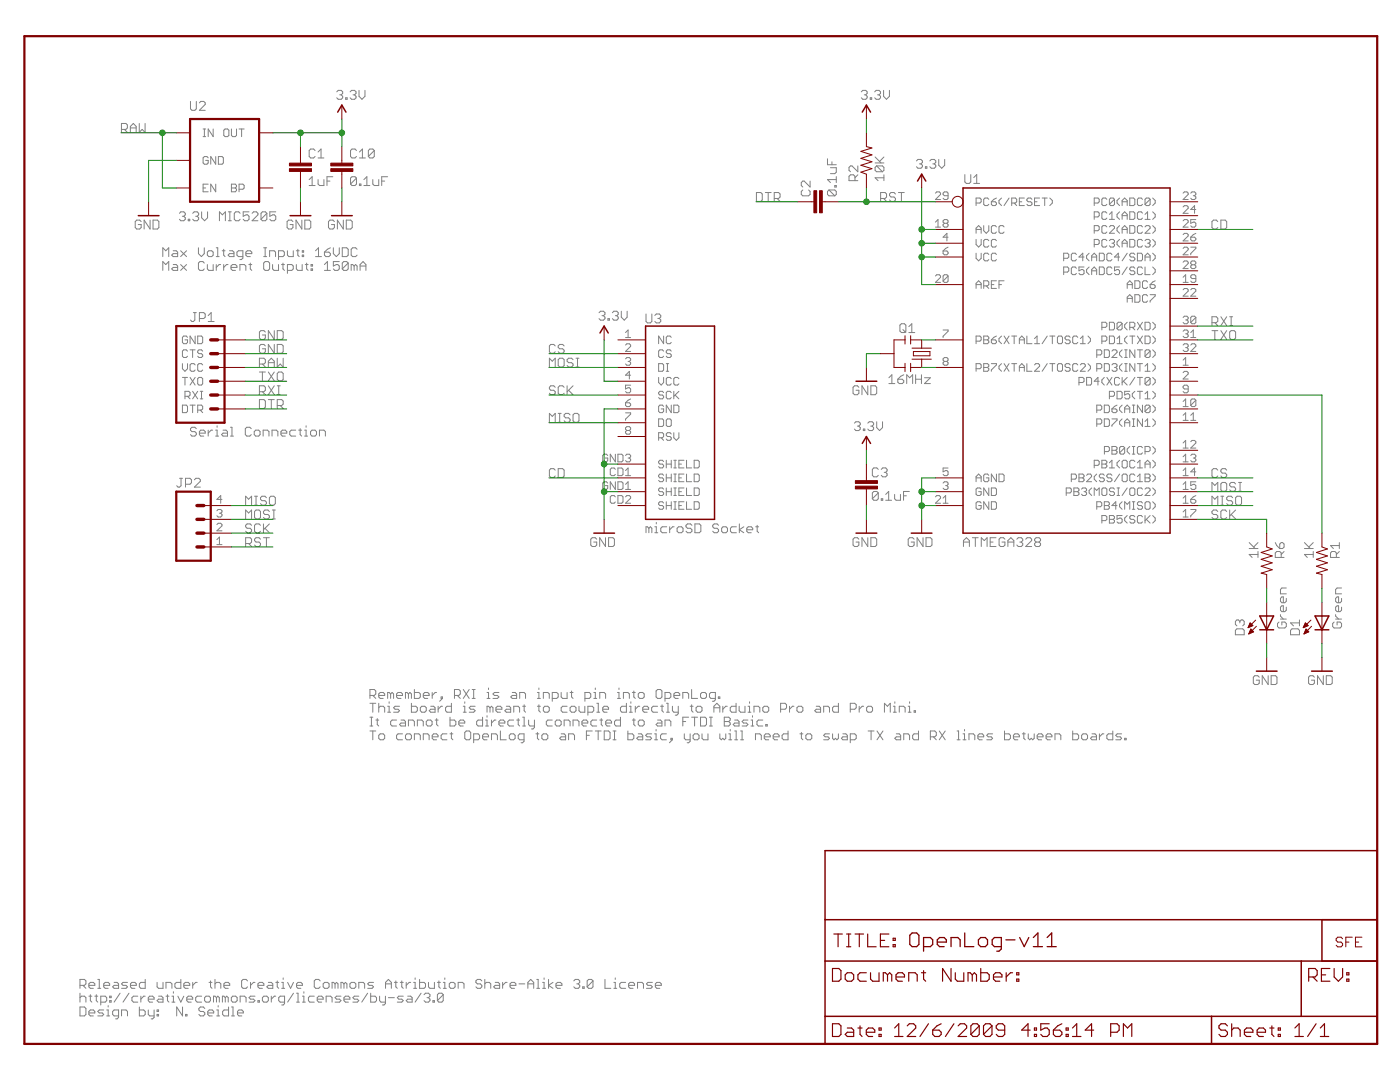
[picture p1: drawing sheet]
<svg xmlns="http://www.w3.org/2000/svg" width="279mm" height="216mm" viewBox="0 0 279 216" stroke-linecap="round" stroke-linejoin="round" font-family="sans-serif">
<g fill="#808080" stroke="#808080" stroke-width=".2">
<path d="M32.5 49.4v1.8z"/>
<path d="M32.5 49.4l.6 .6z"/>
<path d="M33.1 50l.6-.6z"/>
<path d="M33.7 49.4v1.8z"/>
<path d="M34.6 50h.6z"/>
<path d="M35.2 50l.3 .3z"/>
<path d="M35.5 50.3v.9z"/>
<path d="M34.6 51.2h.9z"/>
<path d="M34.3 50.9l.3 .3z"/>
<path d="M34.3 50.9l.3-.3z"/>
<path d="M34.6 50.6h.9z"/>
<path d="M36 50l1.2 1.2z"/>
<path d="M36 51.2l1.2-1.2z"/>
<path d="M39.6 49.4v1.2z"/>
<path d="M39.6 50.6l.6 .6z"/>
<path d="M40.8 50.6l-.6 .6z"/>
<path d="M40.8 49.4v1.2z"/>
<path d="M41.7 51.2h.5z"/>
<path d="M42.2 51.2l.3-.3z"/>
<path d="M42.5 50.3v.6z"/>
<path d="M42.2 50l.3 .3z"/>
<path d="M41.7 50h.5z"/>
<path d="M41.4 50.3l.3-.3z"/>
<path d="M41.4 50.3v.6z"/>
<path d="M41.4 50.9l.3 .3z"/>
<path d="M43.2 49.4h.3z"/>
<path d="M43.5 49.4v1.8z"/>
<path d="M43.2 51.2h.5z"/>
<path d="M44.6 49.7v1.2z"/>
<path d="M44.6 50.9l.3 .3z"/>
<path d="M44.3 50h.6z"/>
<path d="M45.8 50h.6z"/>
<path d="M46.4 50l.3 .3z"/>
<path d="M46.7 50.3v.9z"/>
<path d="M45.8 51.2h.9z"/>
<path d="M45.5 50.9l.3 .3z"/>
<path d="M45.8 50.6l-.3 .3z"/>
<path d="M45.8 50.6h.9z"/>
<path d="M47.9 51.8h.3z"/>
<path d="M48.5 51.5l-.3 .3z"/>
<path d="M48.5 50v1.5z"/>
<path d="M47.6 50h.9z"/>
<path d="M47.3 50.3l.3-.3z"/>
<path d="M47.3 50.3v.6z"/>
<path d="M47.3 50.9l.3 .3z"/>
<path d="M47.6 51.2h.9z"/>
<path d="M49.4 51.2h.6z"/>
<path d="M49.1 50.9l.3 .3z"/>
<path d="M49.1 50.3v.6z"/>
<path d="M49.1 50.3l.3-.3z"/>
<path d="M49.4 50h.6z"/>
<path d="M50 50l.2 .3z"/>
<path d="M50.2 50.3v.3z"/>
<path d="M49.1 50.6h1.1z"/>
<path d="M52.6 51.2h.6z"/>
<path d="M52.9 49.4v1.8z"/>
<path d="M52.6 49.4h.6z"/>
<path d="M53.8 50v1.2z"/>
<path d="M53.8 50h.9z"/>
<path d="M54.7 50l.3 .3z"/>
<path d="M55 50.3v.9z"/>
<path d="M55.6 50v1.8z"/>
<path d="M55.6 50h.9z"/>
<path d="M56.5 50l.2 .3z"/>
<path d="M56.7 50.3v.6z"/>
<path d="M56.7 50.9l-.2 .3z"/>
<path d="M55.6 51.2h.9z"/>
<path d="M57.4 50v.9z"/>
<path d="M57.4 50.9l.3 .3z"/>
<path d="M57.7 51.2h.8z"/>
<path d="M58.5 50v1.2z"/>
<path d="M59.4 49.7v1.2z"/>
<path d="M59.4 50.9l.3 .3z"/>
<path d="M59.1 50h.6z"/>
<path d="M60.3 50h.3z"/>
<path d="M60.6 50v.3z"/>
<path d="M60.3 50.3h.3z"/>
<path d="M60.3 50v.3z"/>
<path d="M60.3 50.9h.3z"/>
<path d="M60.6 50.9v.3z"/>
<path d="M60.3 51.2h.3z"/>
<path d="M60.3 50.9v.3z"/>
<path d="M63 50l.6-.6z"/>
<path d="M63.6 49.4v1.8z"/>
<path d="M63 51.2h1.2z"/>
<path d="M65.3 49.7l.6-.3z"/>
<path d="M64.7 50.3l.6-.6z"/>
<path d="M64.7 50.3v.6z"/>
<path d="M64.7 50.9l.3 .3z"/>
<path d="M65 51.2h.6z"/>
<path d="M65.9 50.9l-.3 .3z"/>
<path d="M65.9 50.6v.3z"/>
<path d="M65.6 50.3l.3 .3z"/>
<path d="M64.7 50.3h.9z"/>
<path d="M66.5 49.4v1.2z"/>
<path d="M66.5 50.6l.6 .6z"/>
<path d="M67.1 51.2l.6-.6z"/>
<path d="M67.7 49.4v1.2z"/>
<path d="M68.3 49.4v1.8z"/>
<path d="M68.3 51.2h.9z"/>
<path d="M69.5 50.9l-.3 .3z"/>
<path d="M69.5 49.7v1.2z"/>
<path d="M69.2 49.4l.3 .3z"/>
<path d="M68.3 49.4h.9z"/>
<path d="M71 49.4l.3 .3z"/>
<path d="M70.4 49.4h.6z"/>
<path d="M70.4 49.4l-.3 .3z"/>
<path d="M70.1 49.7v1.2z"/>
<path d="M70.1 50.9l.3 .3z"/>
<path d="M70.4 51.2h.6z"/>
<path d="M71 51.2l.3-.3z"/>
<path d="M32.5 52.2v1.8z"/>
<path d="M32.5 52.2l.6 .6z"/>
<path d="M33.1 52.8l.6-.6z"/>
<path d="M33.7 52.2v1.8z"/>
<path d="M34.6 52.8h.6z"/>
<path d="M35.2 52.8l.3 .3z"/>
<path d="M35.5 53.1v.9z"/>
<path d="M34.6 54h.9z"/>
<path d="M34.3 53.7l.3 .3z"/>
<path d="M34.3 53.7l.3-.3z"/>
<path d="M34.6 53.4h.9z"/>
<path d="M36 52.8l1.2 1.2z"/>
<path d="M36 54l1.2-1.2z"/>
<path d="M40.5 52.2l.3 .3z"/>
<path d="M39.9 52.2h.6z"/>
<path d="M39.9 52.2l-.3 .3z"/>
<path d="M39.6 52.5v1.2z"/>
<path d="M39.6 53.7l.3 .3z"/>
<path d="M39.9 54h.6z"/>
<path d="M40.8 53.7l-.3 .3z"/>
<path d="M41.4 52.8v.9z"/>
<path d="M41.4 53.7l.3 .3z"/>
<path d="M41.7 54h.8z"/>
<path d="M42.5 52.8v1.2z"/>
<path d="M43.2 52.8v1.2z"/>
<path d="M43.2 53.4l.5-.6z"/>
<path d="M43.7 52.8h.3z"/>
<path d="M44.6 52.8v1.2z"/>
<path d="M44.6 53.4l.6-.6z"/>
<path d="M45.2 52.8h.3z"/>
<path d="M46.4 54h.6z"/>
<path d="M46.1 53.7l.3 .3z"/>
<path d="M46.1 53.1v.6z"/>
<path d="M46.1 53.1l.3-.3z"/>
<path d="M46.4 52.8h.6z"/>
<path d="M47 52.8l.3 .3z"/>
<path d="M47.3 53.1v.3z"/>
<path d="M46.1 53.4h1.2z"/>
<path d="M47.9 52.8v1.2z"/>
<path d="M47.9 52.8h.9z"/>
<path d="M48.8 52.8l.3 .3z"/>
<path d="M49.1 53.1v.9z"/>
<path d="M50 52.5v1.2z"/>
<path d="M50 53.7l.2 .3z"/>
<path d="M49.7 52.8h.5z"/>
<path d="M52.9 52.2h.6z"/>
<path d="M52.9 52.2l-.3 .3z"/>
<path d="M52.6 52.5v1.2z"/>
<path d="M52.6 53.7l.3 .3z"/>
<path d="M52.9 54h.6z"/>
<path d="M53.5 54l.3-.3z"/>
<path d="M53.8 52.5v1.2z"/>
<path d="M53.5 52.2l.3 .3z"/>
<path d="M54.4 52.8v.9z"/>
<path d="M54.4 53.7l.3 .3z"/>
<path d="M54.7 54h.9z"/>
<path d="M55.6 52.8v1.2z"/>
<path d="M56.5 52.5v1.2z"/>
<path d="M56.5 53.7l.3 .3z"/>
<path d="M56.2 52.8h.6z"/>
<path d="M57.4 52.8v1.7z"/>
<path d="M57.4 52.8h.8z"/>
<path d="M58.2 52.8l.3 .3z"/>
<path d="M58.5 53.1v.6z"/>
<path d="M58.5 53.7l-.3 .3z"/>
<path d="M57.4 54h.8z"/>
<path d="M59.1 52.8v.9z"/>
<path d="M59.1 53.7l.3 .3z"/>
<path d="M59.4 54h.9z"/>
<path d="M60.3 52.8v1.2z"/>
<path d="M61.2 52.5v1.2z"/>
<path d="M61.2 53.7l.3 .3z"/>
<path d="M60.9 52.8h.6z"/>
<path d="M62.1 52.8h.3z"/>
<path d="M62.4 52.8v.3z"/>
<path d="M62.1 53.1h.3z"/>
<path d="M62.1 52.8v.3z"/>
<path d="M62.1 53.7h.3z"/>
<path d="M62.4 53.7v.3z"/>
<path d="M62.1 54h.3z"/>
<path d="M62.1 53.7v.3z"/>
<path d="M65.3 52.2l-.6 .6z"/>
<path d="M65.3 52.2v1.8z"/>
<path d="M64.7 54h1.2z"/>
<path d="M66.5 52.2h1.2z"/>
<path d="M66.5 52.2v.9z"/>
<path d="M66.5 53.1l.6-.3z"/>
<path d="M67.1 52.8h.3z"/>
<path d="M67.4 52.8l.3 .3z"/>
<path d="M67.7 53.1v.6z"/>
<path d="M67.4 54l.3-.3z"/>
<path d="M66.8 54h.6z"/>
<path d="M66.5 53.7l.3 .3z"/>
<path d="M68.3 52.5v1.2z"/>
<path d="M68.3 52.5l.3-.3z"/>
<path d="M68.6 52.2h.6z"/>
<path d="M69.2 52.2l.3 .3z"/>
<path d="M69.5 52.5v1.2z"/>
<path d="M69.5 53.7l-.3 .3z"/>
<path d="M68.6 54h.6z"/>
<path d="M68.3 53.7l.3 .3z"/>
<path d="M68.3 53.7l1.2-1.2z"/>
<path d="M70.1 52.8v1.2z"/>
<path d="M70.1 52.8h.3z"/>
<path d="M70.4 52.8l.3 .3z"/>
<path d="M70.7 53.1v.9z"/>
<path d="M70.7 53.1l.3-.3z"/>
<path d="M71 52.8l.3 .3z"/>
<path d="M71.3 53.1v.9z"/>
<path d="M71.9 52.8v1.2z"/>
<path d="M71.9 52.8l.6-.6z"/>
<path d="M72.5 52.2l.5 .6z"/>
<path d="M73 52.8v1.2z"/>
<path d="M71.9 53.1h1.1z"/>
<path d="M35.3 200.9v1.8z"/>
<path d="M35.3 200.9l1.1 1.8z"/>
<path d="M36.4 200.9v1.8z"/>
<path d="M37 202.4v.3z"/>
<path d="M37 202.4h.3z"/>
<path d="M37.3 202.4v.3z"/>
<path d="M37 202.7h.3z"/>
<path d="M40.6 200.9l.3 .3z"/>
<path d="M40 200.9h.6z"/>
<path d="M40 200.9l-.3 .3z"/>
<path d="M39.7 201.2v.3z"/>
<path d="M39.7 201.5l.3 .3z"/>
<path d="M40 201.8h.6z"/>
<path d="M40.6 201.8l.3 .3z"/>
<path d="M40.9 202.1v.3z"/>
<path d="M40.9 202.4l-.3 .3z"/>
<path d="M40 202.7h.6z"/>
<path d="M39.7 202.4l.3 .3z"/>
<path d="M41.8 202.7h.6z"/>
<path d="M41.5 202.4l.3 .3z"/>
<path d="M41.5 201.8v.6z"/>
<path d="M41.5 201.8l.3-.3z"/>
<path d="M41.8 201.5h.6z"/>
<path d="M42.4 201.5l.3 .3z"/>
<path d="M42.7 201.8v.3z"/>
<path d="M41.5 202.1h1.2z"/>
<path d="M43.2 201.5h.3z"/>
<path d="M43.5 201.5v1.2z"/>
<path d="M43.2 202.7h.6z"/>
<path d="M43.5 200.7v.2z"/>
<path d="M45.6 200.9v1.8z"/>
<path d="M44.7 202.7h.9z"/>
<path d="M44.4 202.4l.3 .3z"/>
<path d="M44.4 201.8v.6z"/>
<path d="M44.4 201.8l.3-.3z"/>
<path d="M44.7 201.5h.9z"/>
<path d="M46.2 200.9h.3z"/>
<path d="M46.5 200.9v1.8z"/>
<path d="M46.2 202.7h.6z"/>
<path d="M47.7 202.7h.6z"/>
<path d="M47.4 202.4l.3 .3z"/>
<path d="M47.4 201.8v.6z"/>
<path d="M47.7 201.5l-.3 .3z"/>
<path d="M47.7 201.5h.6z"/>
<path d="M48.3 201.5l.3 .3z"/>
<path d="M48.6 201.8v.3z"/>
<path d="M47.4 202.1h1.2z"/>
<path d="M73.8 137.6v1.8z"/>
<path d="M73.8 137.6h.9z"/>
<path d="M74.7 137.6l.3 .3z"/>
<path d="M75 137.9v.6z"/>
<path d="M75 138.5l-.3 .3z"/>
<path d="M73.8 138.8h.9z"/>
<path d="M74.4 138.8l.6 .6z"/>
<path d="M75.9 139.4h.6z"/>
<path d="M75.6 139.1l.3 .3z"/>
<path d="M75.6 138.5v.6z"/>
<path d="M75.6 138.5l.3-.3z"/>
<path d="M75.9 138.2h.6z"/>
<path d="M76.5 138.2l.3 .3z"/>
<path d="M76.8 138.5v.3z"/>
<path d="M75.6 138.8h1.2z"/>
<path d="M77.4 138.2v1.2z"/>
<path d="M77.4 138.2h.3z"/>
<path d="M77.7 138.2l.3 .3z"/>
<path d="M78 138.5v.9z"/>
<path d="M78 138.5l.3-.3z"/>
<path d="M78.3 138.2l.2 .3z"/>
<path d="M78.5 138.5v.9z"/>
<path d="M79.4 139.4h.6z"/>
<path d="M79.1 139.1l.3 .3z"/>
<path d="M79.1 138.5v.6z"/>
<path d="M79.1 138.5l.3-.3z"/>
<path d="M79.4 138.2h.6z"/>
<path d="M80 138.2l.3 .3z"/>
<path d="M80.3 138.5v.3z"/>
<path d="M79.1 138.8h1.2z"/>
<path d="M80.9 138.2v1.2z"/>
<path d="M80.9 138.2h.3z"/>
<path d="M81.2 138.2l.3 .3z"/>
<path d="M81.5 138.5v.9z"/>
<path d="M81.8 138.2l-.3 .3z"/>
<path d="M81.8 138.2l.3 .3z"/>
<path d="M82.1 138.5v.9z"/>
<path d="M82.7 137.6v1.8z"/>
<path d="M82.7 139.4h.9z"/>
<path d="M83.6 139.4l.3-.3z"/>
<path d="M83.9 138.5v.6z"/>
<path d="M83.6 138.2l.3 .3z"/>
<path d="M82.7 138.2h.9z"/>
<path d="M84.8 139.4h.6z"/>
<path d="M84.5 139.1l.3 .3z"/>
<path d="M84.5 138.5v.6z"/>
<path d="M84.5 138.5l.3-.3z"/>
<path d="M84.8 138.2h.6z"/>
<path d="M85.4 138.2l.2 .3z"/>
<path d="M85.6 138.5v.3z"/>
<path d="M84.5 138.8h1.1z"/>
<path d="M86.3 138.2v1.2z"/>
<path d="M86.3 138.8l.5-.6z"/>
<path d="M86.8 138.2h.3z"/>
<path d="M87.7 139.9l.6-.5z"/>
<path d="M88.3 139.1v.3z"/>
<path d="M88 139.1h.3z"/>
<path d="M88 139.1v.3z"/>
<path d="M88 139.4h.3z"/>
<path d="M90.7 137.6v1.8z"/>
<path d="M90.7 137.6h.9z"/>
<path d="M91.6 137.6l.3 .3z"/>
<path d="M91.9 137.9v.6z"/>
<path d="M91.9 138.5l-.3 .3z"/>
<path d="M90.7 138.8h.9z"/>
<path d="M91.3 138.8l.6 .6z"/>
<path d="M92.5 137.6l1.1 1.8z"/>
<path d="M93.6 137.6l-1.1 1.8z"/>
<path d="M94.2 139.4h.6z"/>
<path d="M94.5 137.6v1.8z"/>
<path d="M94.2 137.6h.6z"/>
<path d="M97.2 138.2h.3z"/>
<path d="M97.5 138.2v1.2z"/>
<path d="M97.2 139.4h.6z"/>
<path d="M97.5 137.3v.3z"/>
<path d="M98.4 139.4h.9z"/>
<path d="M99.3 139.4l.3-.3z"/>
<path d="M99.3 138.8l.3 .3z"/>
<path d="M98.7 138.8h.6z"/>
<path d="M98.4 138.5l.3 .3z"/>
<path d="M98.4 138.5l.3-.3z"/>
<path d="M98.7 138.2h.9z"/>
<path d="M102.2 138.2h.6z"/>
<path d="M102.8 138.2l.3 .3z"/>
<path d="M103.1 138.5v.9z"/>
<path d="M102.2 139.4h.9z"/>
<path d="M101.9 139.1l.3 .3z"/>
<path d="M101.9 139.1l.3-.3z"/>
<path d="M102.2 138.8h.9z"/>
<path d="M103.7 138.2v1.2z"/>
<path d="M103.7 138.2h.9z"/>
<path d="M104.6 138.2l.3 .3z"/>
<path d="M104.9 138.5v.9z"/>
<path d="M107.3 138.2h.2z"/>
<path d="M107.5 138.2v1.2z"/>
<path d="M107.3 139.4h.5z"/>
<path d="M107.5 137.3v.3z"/>
<path d="M108.4 138.2v1.2z"/>
<path d="M108.4 138.2h.9z"/>
<path d="M109.3 138.2l.3 .3z"/>
<path d="M109.6 138.5v.9z"/>
<path d="M110.2 138.2v1.7z"/>
<path d="M110.2 138.2h.9z"/>
<path d="M111.1 138.2l.3 .3z"/>
<path d="M111.4 138.5v.6z"/>
<path d="M111.4 139.1l-.3 .3z"/>
<path d="M110.2 139.4h.9z"/>
<path d="M112 138.2v.9z"/>
<path d="M112 139.1l.3 .3z"/>
<path d="M112.3 139.4h.9z"/>
<path d="M113.2 138.2v1.2z"/>
<path d="M114.1 137.9v1.2z"/>
<path d="M114.1 139.1l.3 .3z"/>
<path d="M113.8 138.2h.6z"/>
<path d="M116.7 138.2v1.7z"/>
<path d="M116.7 138.2h.9z"/>
<path d="M117.6 138.2l.3 .3z"/>
<path d="M117.9 138.5v.6z"/>
<path d="M117.9 139.1l-.3 .3z"/>
<path d="M116.7 139.4h.9z"/>
<path d="M118.5 138.2h.3z"/>
<path d="M118.8 138.2v1.2z"/>
<path d="M118.5 139.4h.6z"/>
<path d="M118.8 137.3v.3z"/>
<path d="M119.7 138.2v1.2z"/>
<path d="M119.7 138.2h.9z"/>
<path d="M120.6 138.2l.3 .3z"/>
<path d="M120.9 138.5v.9z"/>
<path d="M123.2 138.2h.3z"/>
<path d="M123.5 138.2v1.2z"/>
<path d="M123.2 139.4h.6z"/>
<path d="M123.5 137.3v.3z"/>
<path d="M124.4 138.2v1.2z"/>
<path d="M124.4 138.2h.9z"/>
<path d="M125.3 138.2l.3 .3z"/>
<path d="M125.6 138.5v.9z"/>
<path d="M126.5 137.9v1.2z"/>
<path d="M126.5 139.1l.3 .3z"/>
<path d="M126.2 138.2h.6z"/>
<path d="M127.7 139.4h.6z"/>
<path d="M128.3 139.4l.3-.3z"/>
<path d="M128.6 138.5v.6z"/>
<path d="M128.3 138.2l.3 .3z"/>
<path d="M127.7 138.2h.6z"/>
<path d="M127.7 138.2l-.3 .3z"/>
<path d="M127.4 138.5v.6z"/>
<path d="M127.4 139.1l.3 .3z"/>
<path d="M131.2 137.6h.6z"/>
<path d="M131.2 137.6l-.3 .3z"/>
<path d="M130.9 137.9v1.2z"/>
<path d="M130.9 139.1l.3 .3z"/>
<path d="M131.2 139.4h.6z"/>
<path d="M132.1 139.1l-.3 .3z"/>
<path d="M132.1 137.9v1.2z"/>
<path d="M131.8 137.6l.3 .3z"/>
<path d="M132.7 138.2v1.7z"/>
<path d="M132.7 138.2h.9z"/>
<path d="M133.6 138.2l.3 .3z"/>
<path d="M133.9 138.5v.6z"/>
<path d="M133.9 139.1l-.3 .3z"/>
<path d="M132.7 139.4h.9z"/>
<path d="M134.8 139.4h.6z"/>
<path d="M134.5 139.1l.3 .3z"/>
<path d="M134.5 138.5v.6z"/>
<path d="M134.5 138.5l.3-.3z"/>
<path d="M134.8 138.2h.6z"/>
<path d="M135.4 138.2l.3 .3z"/>
<path d="M135.7 138.5v.3z"/>
<path d="M134.5 138.8h1.2z"/>
<path d="M136.3 138.2v1.2z"/>
<path d="M136.3 138.2h.8z"/>
<path d="M137.1 138.2l.3 .3z"/>
<path d="M137.4 138.5v.9z"/>
<path d="M138 137.6v1.8z"/>
<path d="M138 139.4h1.2z"/>
<path d="M140.1 139.4h.6z"/>
<path d="M140.7 139.4l.3-.3z"/>
<path d="M141 138.5v.6z"/>
<path d="M140.7 138.2l.3 .3z"/>
<path d="M140.1 138.2h.6z"/>
<path d="M140.1 138.2l-.3 .3z"/>
<path d="M139.8 138.5v.6z"/>
<path d="M139.8 139.1l.3 .3z"/>
<path d="M142.2 139.9h.3z"/>
<path d="M142.5 139.9l.3-.3z"/>
<path d="M142.8 138.2v1.4z"/>
<path d="M141.9 138.2h.9z"/>
<path d="M141.9 138.2l-.3 .3z"/>
<path d="M141.6 138.5v.6z"/>
<path d="M141.6 139.1l.3 .3z"/>
<path d="M141.9 139.4h.9z"/>
<path d="M143.4 139.1v.3z"/>
<path d="M143.4 139.1h.3z"/>
<path d="M143.7 139.1v.3z"/>
<path d="M143.4 139.4h.3z"/>
<path d="M74.4 140.3v1.8z"/>
<path d="M73.8 140.3h1.2z"/>
<path d="M75.6 140.3v1.8z"/>
<path d="M75.6 141.2l.3-.3z"/>
<path d="M75.9 140.9h.6z"/>
<path d="M76.5 140.9l.3 .3z"/>
<path d="M76.8 141.2v.9z"/>
<path d="M77.4 140.9h.3z"/>
<path d="M77.7 140.9v1.2z"/>
<path d="M77.4 142.1h.6z"/>
<path d="M77.7 140v.3z"/>
<path d="M78.5 142.1h.9z"/>
<path d="M79.7 141.8l-.3 .3z"/>
<path d="M79.4 141.5l.3 .3z"/>
<path d="M78.8 141.5h.6z"/>
<path d="M78.5 141.2l.3 .3z"/>
<path d="M78.5 141.2l.3-.3z"/>
<path d="M78.8 140.9h.9z"/>
<path d="M82.1 140.3v1.8z"/>
<path d="M82.1 142.1h.9z"/>
<path d="M83 142.1l.3-.3z"/>
<path d="M83.3 141.2v.6z"/>
<path d="M83 140.9l.3 .3z"/>
<path d="M82.1 140.9h.9z"/>
<path d="M84.2 142.1h.6z"/>
<path d="M85.1 141.8l-.3 .3z"/>
<path d="M85.1 141.2v.6z"/>
<path d="M84.8 140.9l.3 .3z"/>
<path d="M84.2 140.9h.6z"/>
<path d="M84.2 140.9l-.3 .3z"/>
<path d="M83.9 141.2v.6z"/>
<path d="M83.9 141.8l.3 .3z"/>
<path d="M86 140.9h.6z"/>
<path d="M86.6 140.9l.2 .3z"/>
<path d="M86.8 141.2v.9z"/>
<path d="M86 142.1h.8z"/>
<path d="M85.7 141.8l.3 .3z"/>
<path d="M85.7 141.8l.3-.3z"/>
<path d="M86 141.5h.8z"/>
<path d="M87.4 140.9v1.2z"/>
<path d="M87.4 141.5l.6-.6z"/>
<path d="M88 140.9h.3z"/>
<path d="M90.1 140.3v1.8z"/>
<path d="M89.2 142.1h.9z"/>
<path d="M88.9 141.8l.3 .3z"/>
<path d="M88.9 141.2v.6z"/>
<path d="M88.9 141.2l.3-.3z"/>
<path d="M89.2 140.9h.9z"/>
<path d="M92.5 140.9h.3z"/>
<path d="M92.8 140.9v1.2z"/>
<path d="M92.5 142.1h.5z"/>
<path d="M92.8 140v.3z"/>
<path d="M93.6 142.1h.9z"/>
<path d="M94.5 142.1l.3-.3z"/>
<path d="M94.5 141.5l.3 .3z"/>
<path d="M93.9 141.5h.6z"/>
<path d="M93.6 141.2l.3 .3z"/>
<path d="M93.6 141.2l.3-.3z"/>
<path d="M93.9 140.9h.9z"/>
<path d="M97.2 140.9v1.2z"/>
<path d="M97.2 140.9h.3z"/>
<path d="M97.5 140.9l.3 .3z"/>
<path d="M97.8 141.2v.9z"/>
<path d="M97.8 141.2l.3-.3z"/>
<path d="M98.1 140.9l.3 .3z"/>
<path d="M98.4 141.2v.9z"/>
<path d="M99.3 142.1h.6z"/>
<path d="M99 141.8l.3 .3z"/>
<path d="M99 141.2v.6z"/>
<path d="M99 141.2l.3-.3z"/>
<path d="M99.3 140.9h.6z"/>
<path d="M99.9 140.9l.3 .3z"/>
<path d="M100.2 141.2v.3z"/>
<path d="M99 141.5h1.2z"/>
<path d="M101 140.9h.6z"/>
<path d="M101.6 140.9l.3 .3z"/>
<path d="M101.9 141.2v.9z"/>
<path d="M101 142.1h.9z"/>
<path d="M100.8 141.8l.2 .3z"/>
<path d="M100.8 141.8l.2-.3z"/>
<path d="M101 141.5h.9z"/>
<path d="M102.5 140.9v1.2z"/>
<path d="M102.5 140.9h.9z"/>
<path d="M103.4 140.9l.3 .3z"/>
<path d="M103.7 141.2v.9z"/>
<path d="M104.6 140.6v1.2z"/>
<path d="M104.6 141.8l.3 .3z"/>
<path d="M104.3 140.9h.6z"/>
<path d="M107.5 140.6v1.2z"/>
<path d="M107.5 141.8l.3 .3z"/>
<path d="M107.3 140.9h.5z"/>
<path d="M108.7 142.1h.6z"/>
<path d="M109.3 142.1l.3-.3z"/>
<path d="M109.6 141.2v.6z"/>
<path d="M109.3 140.9l.3 .3z"/>
<path d="M108.7 140.9h.6z"/>
<path d="M108.4 141.2l.3-.3z"/>
<path d="M108.4 141.2v.6z"/>
<path d="M108.4 141.8l.3 .3z"/>
<path d="M112.3 140.9h.9z"/>
<path d="M112 141.2l.3-.3z"/>
<path d="M112 141.2v.6z"/>
<path d="M112 141.8l.3 .3z"/>
<path d="M112.3 142.1h.9z"/>
<path d="M114.1 142.1h.6z"/>
<path d="M114.7 142.1l.3-.3z"/>
<path d="M115 141.2v.6z"/>
<path d="M114.7 140.9l.3 .3z"/>
<path d="M114.1 140.9h.6z"/>
<path d="M114.1 140.9l-.3 .3z"/>
<path d="M113.8 141.2v.6z"/>
<path d="M113.8 141.8l.3 .3z"/>
<path d="M115.5 140.9v.9z"/>
<path d="M115.5 141.8l.3 .3z"/>
<path d="M115.8 142.1h.9z"/>
<path d="M116.7 140.9v1.2z"/>
<path d="M117.3 140.9v1.8z"/>
<path d="M117.3 140.9h.9z"/>
<path d="M118.2 140.9l.3 .3z"/>
<path d="M118.5 141.2v.6z"/>
<path d="M118.5 141.8l-.3 .3z"/>
<path d="M117.3 142.1h.9z"/>
<path d="M119.1 140.3h.3z"/>
<path d="M119.4 140.3v1.8z"/>
<path d="M119.1 142.1h.6z"/>
<path d="M120.6 142.1h.6z"/>
<path d="M120.3 141.8l.3 .3z"/>
<path d="M120.3 141.2v.6z"/>
<path d="M120.6 140.9l-.3 .3z"/>
<path d="M120.6 140.9h.6z"/>
<path d="M121.2 140.9l.3 .3z"/>
<path d="M121.5 141.2v.3z"/>
<path d="M120.3 141.5h1.2z"/>
<path d="M125 140.3v1.8z"/>
<path d="M124.1 142.1h.9z"/>
<path d="M123.8 141.8l.3 .3z"/>
<path d="M123.8 141.2v.6z"/>
<path d="M123.8 141.2l.3-.3z"/>
<path d="M124.1 140.9h.9z"/>
<path d="M125.6 140.9h.3z"/>
<path d="M125.9 140.9v1.2z"/>
<path d="M125.6 142.1h.6z"/>
<path d="M125.9 140v.3z"/>
<path d="M126.8 140.9v1.2z"/>
<path d="M126.8 141.5l.6-.6z"/>
<path d="M127.4 140.9h.3z"/>
<path d="M128.6 142.1h.6z"/>
<path d="M128.3 141.8l.3 .3z"/>
<path d="M128.3 141.2v.6z"/>
<path d="M128.3 141.2l.3-.3z"/>
<path d="M128.6 140.9h.6z"/>
<path d="M129.2 140.9l.3 .3z"/>
<path d="M129.5 141.2v.3z"/>
<path d="M128.3 141.5h1.2z"/>
<path d="M130.3 140.9h.9z"/>
<path d="M130.3 140.9l-.3 .3z"/>
<path d="M130 141.2v.6z"/>
<path d="M130 141.8l.3 .3z"/>
<path d="M130.3 142.1h.9z"/>
<path d="M132.1 140.6v1.2z"/>
<path d="M132.1 141.8l.3 .3z"/>
<path d="M131.8 140.9h.6z"/>
<path d="M133 140.3h.3z"/>
<path d="M133.3 140.3v1.8z"/>
<path d="M133 142.1h.6z"/>
<path d="M134.2 140.9v.9z"/>
<path d="M134.2 141.8l.3 .3z"/>
<path d="M134.5 142.1h.9z"/>
<path d="M135.4 140.9v1.5z"/>
<path d="M135.4 142.4l-.3 .3z"/>
<path d="M134.8 142.7h.3z"/>
<path d="M138 140.6v1.2z"/>
<path d="M138 141.8l.3 .3z"/>
<path d="M137.7 140.9h.6z"/>
<path d="M139.2 142.1h.6z"/>
<path d="M139.8 142.1l.3-.3z"/>
<path d="M140.1 141.2v.6z"/>
<path d="M139.8 140.9l.3 .3z"/>
<path d="M139.2 140.9h.6z"/>
<path d="M138.9 141.2l.3-.3z"/>
<path d="M138.9 141.2v.6z"/>
<path d="M138.9 141.8l.3 .3z"/>
<path d="M142.5 140.9v1.2z"/>
<path d="M142.5 140.9l.6-.6z"/>
<path d="M143.1 140.3l.6 .6z"/>
<path d="M143.7 140.9v1.2z"/>
<path d="M142.5 141.2h1.2z"/>
<path d="M144.3 140.9v1.2z"/>
<path d="M144.3 141.5l.5-.6z"/>
<path d="M144.8 140.9h.3z"/>
<path d="M146.9 140.3v1.8z"/>
<path d="M146 142.1h.9z"/>
<path d="M145.7 141.8l.3 .3z"/>
<path d="M145.7 141.2v.6z"/>
<path d="M145.7 141.2l.3-.3z"/>
<path d="M146 140.9h.9z"/>
<path d="M147.5 140.9v.9z"/>
<path d="M147.5 141.8l.3 .3z"/>
<path d="M147.8 142.1h.9z"/>
<path d="M148.7 140.9v1.2z"/>
<path d="M149.3 140.9h.3z"/>
<path d="M149.6 140.9v1.2z"/>
<path d="M149.3 142.1h.6z"/>
<path d="M149.6 140v.3z"/>
<path d="M150.5 140.9v1.2z"/>
<path d="M150.5 140.9h.8z"/>
<path d="M151.3 140.9l.3 .3z"/>
<path d="M151.6 141.2v.9z"/>
<path d="M152.5 142.1h.6z"/>
<path d="M153.1 142.1l.3-.3z"/>
<path d="M153.4 141.2v.6z"/>
<path d="M153.1 140.9l.3 .3z"/>
<path d="M152.5 140.9h.6z"/>
<path d="M152.5 140.9l-.3 .3z"/>
<path d="M152.2 141.2v.6z"/>
<path d="M152.2 141.8l.3 .3z"/>
<path d="M155.8 140.3v1.8z"/>
<path d="M155.8 140.3h.9z"/>
<path d="M156.7 140.3l.3 .3z"/>
<path d="M157 140.6v.6z"/>
<path d="M157 141.2l-.3 .3z"/>
<path d="M155.8 141.5h.9z"/>
<path d="M157.6 140.9v1.2z"/>
<path d="M157.6 141.5l.6-.6z"/>
<path d="M158.2 140.9h.3z"/>
<path d="M159.3 142.1h.6z"/>
<path d="M159.9 142.1l.3-.3z"/>
<path d="M160.2 141.2v.6z"/>
<path d="M159.9 140.9l.3 .3z"/>
<path d="M159.3 140.9h.6z"/>
<path d="M159.3 140.9l-.3 .3z"/>
<path d="M159 141.2v.6z"/>
<path d="M159 141.8l.3 .3z"/>
<path d="M162.9 140.9h.6z"/>
<path d="M163.5 140.9l.3 .3z"/>
<path d="M163.8 141.2v.9z"/>
<path d="M162.9 142.1h.9z"/>
<path d="M162.6 141.8l.3 .3z"/>
<path d="M162.6 141.8l.3-.3z"/>
<path d="M162.9 141.5h.9z"/>
<path d="M164.4 140.9v1.2z"/>
<path d="M164.4 140.9h.8z"/>
<path d="M165.2 140.9l.3 .3z"/>
<path d="M165.5 141.2v.9z"/>
<path d="M167.3 140.3v1.8z"/>
<path d="M166.4 142.1h.9z"/>
<path d="M166.2 141.8l.2 .3z"/>
<path d="M166.2 141.2v.6z"/>
<path d="M166.4 140.9l-.2 .3z"/>
<path d="M166.4 140.9h.9z"/>
<path d="M169.7 140.3v1.8z"/>
<path d="M169.7 140.3h.9z"/>
<path d="M170.6 140.3l.3 .3z"/>
<path d="M170.9 140.6v.6z"/>
<path d="M170.9 141.2l-.3 .3z"/>
<path d="M169.7 141.5h.9z"/>
<path d="M171.5 140.9v1.2z"/>
<path d="M171.5 141.5l.6-.6z"/>
<path d="M172.1 140.9h.3z"/>
<path d="M173.2 142.1h.6z"/>
<path d="M173.8 142.1l.3-.3z"/>
<path d="M174.1 141.2v.6z"/>
<path d="M173.8 140.9l.3 .3z"/>
<path d="M173.2 140.9h.6z"/>
<path d="M173.2 140.9l-.2 .3z"/>
<path d="M173 141.2v.6z"/>
<path d="M173 141.8l.2 .3z"/>
<path d="M176.5 140.3v1.8z"/>
<path d="M176.5 140.3l.6 .6z"/>
<path d="M177.7 140.3l-.6 .6z"/>
<path d="M177.7 140.3v1.8z"/>
<path d="M178.3 140.9h.3z"/>
<path d="M178.6 140.9v1.2z"/>
<path d="M178.3 142.1h.6z"/>
<path d="M178.6 140v.3z"/>
<path d="M179.5 140.9v1.2z"/>
<path d="M179.5 140.9h.8z"/>
<path d="M180.3 140.9l.3 .3z"/>
<path d="M180.6 141.2v.9z"/>
<path d="M181.3 140.9h.2z"/>
<path d="M181.5 140.9v1.2z"/>
<path d="M181.3 142.1h.5z"/>
<path d="M181.5 140v.3z"/>
<path d="M182.4 141.8v.3z"/>
<path d="M182.4 141.8h.3z"/>
<path d="M182.7 141.8v.3z"/>
<path d="M182.4 142.1h.3z"/>
<path d="M73.8 144.9h.6z"/>
<path d="M74.1 143.1v1.8z"/>
<path d="M73.8 143.1h.6z"/>
<path d="M75.3 143.4v1.2z"/>
<path d="M75.3 144.6l.3 .3z"/>
<path d="M75 143.7h.6z"/>
<path d="M78.3 143.7h.8z"/>
<path d="M78.3 143.7l-.3 .3z"/>
<path d="M78 144v.6z"/>
<path d="M78 144.6l.3 .3z"/>
<path d="M78.3 144.9h.8z"/>
<path d="M80 143.7h.6z"/>
<path d="M80.6 143.7l.3 .3z"/>
<path d="M80.9 144v.9z"/>
<path d="M80 144.9h.9z"/>
<path d="M79.7 144.6l.3 .3z"/>
<path d="M79.7 144.6l.3-.3z"/>
<path d="M80 144.3h.9z"/>
<path d="M81.5 143.7v1.2z"/>
<path d="M81.5 143.7h.9z"/>
<path d="M82.4 143.7l.3 .3z"/>
<path d="M82.7 144v.9z"/>
<path d="M83.3 143.7v1.2z"/>
<path d="M83.3 143.7h.9z"/>
<path d="M84.2 143.7l.3 .3z"/>
<path d="M84.5 144v.9z"/>
<path d="M85.4 144.9h.6z"/>
<path d="M86.2 144.6l-.2 .3z"/>
<path d="M86.2 144v.6z"/>
<path d="M86 143.7l.2 .3z"/>
<path d="M85.4 143.7h.6z"/>
<path d="M85.4 143.7l-.3 .3z"/>
<path d="M85.1 144v.6z"/>
<path d="M85.1 144.6l.3 .3z"/>
<path d="M87.1 143.4v1.2z"/>
<path d="M87.1 144.6l.3 .3z"/>
<path d="M86.8 143.7h.6z"/>
<path d="M89.8 143.1v1.8z"/>
<path d="M89.8 144.9h.9z"/>
<path d="M90.7 144.9l.3-.3z"/>
<path d="M91 144v.6z"/>
<path d="M90.7 143.7l.3 .3z"/>
<path d="M89.8 143.7h.9z"/>
<path d="M91.9 144.9h.6z"/>
<path d="M91.6 144.6l.3 .3z"/>
<path d="M91.6 144v.6z"/>
<path d="M91.6 144l.3-.3z"/>
<path d="M91.9 143.7h.6z"/>
<path d="M92.5 143.7l.3 .3z"/>
<path d="M92.8 144v.3z"/>
<path d="M91.6 144.3h1.2z"/>
<path d="M96.3 143.1v1.8z"/>
<path d="M95.4 144.9h.9z"/>
<path d="M95.1 144.6l.3 .3z"/>
<path d="M95.1 144v.6z"/>
<path d="M95.1 144l.3-.3z"/>
<path d="M95.4 143.7h.9z"/>
<path d="M96.9 143.7h.3z"/>
<path d="M97.2 143.7v1.2z"/>
<path d="M96.9 144.9h.6z"/>
<path d="M97.2 142.8v.3z"/>
<path d="M98.1 143.7v1.2z"/>
<path d="M98.1 144.3l.6-.6z"/>
<path d="M98.7 143.7h.3z"/>
<path d="M99.9 144.9h.6z"/>
<path d="M99.6 144.6l.3 .3z"/>
<path d="M99.6 144v.6z"/>
<path d="M99.6 144l.3-.3z"/>
<path d="M99.9 143.7h.6z"/>
<path d="M100.5 143.7l.3 .3z"/>
<path d="M100.8 144v.3z"/>
<path d="M99.6 144.3h1.2z"/>
<path d="M101.6 143.7h.9z"/>
<path d="M101.6 143.7l-.3 .3z"/>
<path d="M101.3 144v.6z"/>
<path d="M101.3 144.6l.3 .3z"/>
<path d="M101.6 144.9h.9z"/>
<path d="M103.4 143.4v1.2z"/>
<path d="M103.4 144.6l.3 .3z"/>
<path d="M103.1 143.7h.6z"/>
<path d="M104.3 143.1h.3z"/>
<path d="M104.6 143.1v1.8z"/>
<path d="M104.3 144.9h.6z"/>
<path d="M105.5 143.7v.9z"/>
<path d="M105.5 144.6l.3 .3z"/>
<path d="M105.8 144.9h.9z"/>
<path d="M106.7 143.7v1.5z"/>
<path d="M106.7 145.2l-.3 .3z"/>
<path d="M106.1 145.5h.3z"/>
<path d="M109.3 143.7h.9z"/>
<path d="M109.3 143.7l-.3 .3z"/>
<path d="M109 144v.6z"/>
<path d="M109 144.6l.3 .3z"/>
<path d="M109.3 144.9h.9z"/>
<path d="M111.1 144.9h.6z"/>
<path d="M111.7 144.9l.3-.3z"/>
<path d="M112 144v.6z"/>
<path d="M111.7 143.7l.3 .3z"/>
<path d="M111.1 143.7h.6z"/>
<path d="M111.1 143.7l-.3 .3z"/>
<path d="M110.8 144v.6z"/>
<path d="M110.8 144.6l.3 .3z"/>
<path d="M112.6 143.7v1.2z"/>
<path d="M112.6 143.7h.9z"/>
<path d="M113.5 143.7l.3 .3z"/>
<path d="M113.8 144v.9z"/>
<path d="M114.4 143.7v1.2z"/>
<path d="M114.4 143.7h.9z"/>
<path d="M115.3 143.7l.2 .3z"/>
<path d="M115.5 144v.9z"/>
<path d="M116.4 144.9h.6z"/>
<path d="M116.1 144.6l.3 .3z"/>
<path d="M116.1 144v.6z"/>
<path d="M116.1 144l.3-.3z"/>
<path d="M116.4 143.7h.6z"/>
<path d="M117 143.7l.3 .3z"/>
<path d="M117.3 144v.3z"/>
<path d="M116.1 144.3h1.2z"/>
<path d="M118.2 143.7h.9z"/>
<path d="M118.2 143.7l-.3 .3z"/>
<path d="M117.9 144v.6z"/>
<path d="M117.9 144.6l.3 .3z"/>
<path d="M118.2 144.9h.9z"/>
<path d="M120 143.4v1.2z"/>
<path d="M120 144.6l.3 .3z"/>
<path d="M119.7 143.7h.6z"/>
<path d="M121.2 144.9h.6z"/>
<path d="M120.9 144.6l.3 .3z"/>
<path d="M120.9 144v.6z"/>
<path d="M121.2 143.7l-.3 .3z"/>
<path d="M121.2 143.7h.6z"/>
<path d="M121.8 143.7l.2 .3z"/>
<path d="M122 144v.3z"/>
<path d="M120.9 144.3h1.1z"/>
<path d="M123.8 143.1v1.8z"/>
<path d="M122.9 144.9h.9z"/>
<path d="M122.6 144.6l.3 .3z"/>
<path d="M122.6 144v.6z"/>
<path d="M122.6 144l.3-.3z"/>
<path d="M122.9 143.7h.9z"/>
<path d="M126.5 143.4v1.2z"/>
<path d="M126.5 144.6l.3 .3z"/>
<path d="M126.2 143.7h.6z"/>
<path d="M127.7 144.9h.6z"/>
<path d="M128.3 144.9l.3-.3z"/>
<path d="M128.6 144v.6z"/>
<path d="M128.3 143.7l.3 .3z"/>
<path d="M127.7 143.7h.6z"/>
<path d="M127.7 143.7l-.3 .3z"/>
<path d="M127.4 144v.6z"/>
<path d="M127.4 144.6l.3 .3z"/>
<path d="M131.2 143.7h.6z"/>
<path d="M131.8 143.7l.3 .3z"/>
<path d="M132.1 144v.9z"/>
<path d="M131.2 144.9h.9z"/>
<path d="M130.9 144.6l.3 .3z"/>
<path d="M130.9 144.6l.3-.3z"/>
<path d="M131.2 144.3h.9z"/>
<path d="M132.7 143.7v1.2z"/>
<path d="M132.7 143.7h.9z"/>
<path d="M133.6 143.7l.3 .3z"/>
<path d="M133.9 144v.9z"/>
<path d="M136.3 143.1v1.8z"/>
<path d="M136.3 143.1h1.1z"/>
<path d="M136.3 144h.5z"/>
<path d="M138.6 143.1v1.8z"/>
<path d="M138 143.1h1.2z"/>
<path d="M139.8 143.1v1.8z"/>
<path d="M139.8 144.9h.9z"/>
<path d="M140.7 144.9l.3-.3z"/>
<path d="M141 143.4v1.2z"/>
<path d="M140.7 143.1l.3 .3z"/>
<path d="M139.8 143.1h.9z"/>
<path d="M141.6 144.9h.6z"/>
<path d="M141.9 143.1v1.8z"/>
<path d="M141.6 143.1h.6z"/>
<path d="M144.5 143.1v1.8z"/>
<path d="M144.5 143.1h.9z"/>
<path d="M145.4 143.1l.3 .3z"/>
<path d="M145.7 143.4v.3z"/>
<path d="M145.7 143.7l-.3 .3z"/>
<path d="M145.4 144l.3 .3z"/>
<path d="M145.7 144.3v.3z"/>
<path d="M145.7 144.6l-.3 .3z"/>
<path d="M144.5 144.9h.9z"/>
<path d="M144.5 144h.9z"/>
<path d="M146.6 143.7h.6z"/>
<path d="M147.2 143.7l.3 .3z"/>
<path d="M147.5 144v.9z"/>
<path d="M146.6 144.9h.9z"/>
<path d="M146.3 144.6l.3 .3z"/>
<path d="M146.3 144.6l.3-.3z"/>
<path d="M146.6 144.3h.9z"/>
<path d="M148.1 144.9h.9z"/>
<path d="M149 144.9l.3-.3z"/>
<path d="M149 144.3l.3 .3z"/>
<path d="M148.4 144.3h.6z"/>
<path d="M148.1 144l.3 .3z"/>
<path d="M148.1 144l.3-.3z"/>
<path d="M148.4 143.7h.9z"/>
<path d="M149.9 143.7h.3z"/>
<path d="M150.2 143.7v1.2z"/>
<path d="M149.9 144.9h.6z"/>
<path d="M150.2 142.8v.3z"/>
<path d="M151.3 143.7h.9z"/>
<path d="M151.3 143.7l-.2 .3z"/>
<path d="M151.1 144v.6z"/>
<path d="M151.1 144.6l.2 .3z"/>
<path d="M151.3 144.9h.9z"/>
<path d="M152.8 144.6v.3z"/>
<path d="M152.8 144.6h.3z"/>
<path d="M153.1 144.6v.3z"/>
<path d="M152.8 144.9h.3z"/>
<path d="M74.4 145.9v1.7z"/>
<path d="M73.8 145.9h1.2z"/>
<path d="M75.9 147.6h.6z"/>
<path d="M76.5 147.6l.3-.3z"/>
<path d="M76.8 146.7v.6z"/>
<path d="M76.5 146.4l.3 .3z"/>
<path d="M75.9 146.4h.6z"/>
<path d="M75.9 146.4l-.3 .3z"/>
<path d="M75.6 146.7v.6z"/>
<path d="M75.6 147.3l.3 .3z"/>
<path d="M79.4 146.4h.9z"/>
<path d="M79.4 146.4l-.3 .3z"/>
<path d="M79.1 146.7v.6z"/>
<path d="M79.1 147.3l.3 .3z"/>
<path d="M79.4 147.6h.9z"/>
<path d="M81.2 147.6h.6z"/>
<path d="M81.8 147.6l.3-.3z"/>
<path d="M82.1 146.7v.6z"/>
<path d="M81.8 146.4l.3 .3z"/>
<path d="M81.2 146.4h.6z"/>
<path d="M81.2 146.4l-.3 .3z"/>
<path d="M80.9 146.7v.6z"/>
<path d="M80.9 147.3l.3 .3z"/>
<path d="M82.7 146.4v1.2z"/>
<path d="M82.7 146.4h.9z"/>
<path d="M83.6 146.4l.3 .3z"/>
<path d="M83.9 146.7v.9z"/>
<path d="M84.5 146.4v1.2z"/>
<path d="M84.5 146.4h.9z"/>
<path d="M85.4 146.4l.2 .3z"/>
<path d="M85.6 146.7v.9z"/>
<path d="M86.6 147.6h.5z"/>
<path d="M86.3 147.3l.3 .3z"/>
<path d="M86.3 146.7v.6z"/>
<path d="M86.3 146.7l.3-.3z"/>
<path d="M86.6 146.4h.5z"/>
<path d="M87.1 146.4l.3 .3z"/>
<path d="M87.4 146.7v.3z"/>
<path d="M86.3 147h1.1z"/>
<path d="M88.3 146.4h.9z"/>
<path d="M88.3 146.4l-.3 .3z"/>
<path d="M88 146.7v.6z"/>
<path d="M88 147.3l.3 .3z"/>
<path d="M88.3 147.6h.9z"/>
<path d="M90.1 146.2v1.1z"/>
<path d="M90.1 147.3l.3 .3z"/>
<path d="M89.8 146.4h.6z"/>
<path d="M93 145.9h.6z"/>
<path d="M92.8 146.2l.2-.3z"/>
<path d="M92.8 146.2v1.1z"/>
<path d="M92.8 147.3l.2 .3z"/>
<path d="M93 147.6h.6z"/>
<path d="M93.6 147.6l.3-.3z"/>
<path d="M93.9 146.2v1.1z"/>
<path d="M93.6 145.9l.3 .3z"/>
<path d="M94.5 146.4v1.8z"/>
<path d="M94.5 146.4h.9z"/>
<path d="M95.4 146.4l.3 .3z"/>
<path d="M95.7 146.7v.6z"/>
<path d="M95.7 147.3l-.3 .3z"/>
<path d="M94.5 147.6h.9z"/>
<path d="M96.6 147.6h.6z"/>
<path d="M96.3 147.3l.3 .3z"/>
<path d="M96.3 146.7v.6z"/>
<path d="M96.3 146.7l.3-.3z"/>
<path d="M96.6 146.4h.6z"/>
<path d="M97.2 146.4l.3 .3z"/>
<path d="M97.5 146.7v.3z"/>
<path d="M96.3 147h1.2z"/>
<path d="M98.1 146.4v1.2z"/>
<path d="M98.1 146.4h.9z"/>
<path d="M99 146.4l.3 .3z"/>
<path d="M99.3 146.7v.9z"/>
<path d="M99.9 145.9v1.7z"/>
<path d="M99.9 147.6h1.1z"/>
<path d="M101.9 147.6h.6z"/>
<path d="M102.5 147.6l.3-.3z"/>
<path d="M102.8 146.7v.6z"/>
<path d="M102.5 146.4l.3 .3z"/>
<path d="M101.9 146.4h.6z"/>
<path d="M101.9 146.4l-.3 .3z"/>
<path d="M101.6 146.7v.6z"/>
<path d="M101.6 147.3l.3 .3z"/>
<path d="M104 148.2h.3z"/>
<path d="M104.3 148.2l.3-.3z"/>
<path d="M104.6 146.4v1.5z"/>
<path d="M103.7 146.4h.9z"/>
<path d="M103.7 146.4l-.3 .3z"/>
<path d="M103.4 146.7v.6z"/>
<path d="M103.4 147.3l.3 .3z"/>
<path d="M103.7 147.6h.9z"/>
<path d="M107.3 146.2v1.1z"/>
<path d="M107.3 147.3l.2 .3z"/>
<path d="M107 146.4h.5z"/>
<path d="M108.4 147.6h.6z"/>
<path d="M109 147.6l.3-.3z"/>
<path d="M109.3 146.7v.6z"/>
<path d="M109 146.4l.3 .3z"/>
<path d="M108.4 146.4h.6z"/>
<path d="M108.4 146.4l-.3 .3z"/>
<path d="M108.1 146.7v.6z"/>
<path d="M108.1 147.3l.3 .3z"/>
<path d="M112 146.4h.6z"/>
<path d="M112.6 146.4l.3 .3z"/>
<path d="M112.9 146.7v.9z"/>
<path d="M112 147.6h.9z"/>
<path d="M111.7 147.3l.3 .3z"/>
<path d="M111.7 147.3l.3-.3z"/>
<path d="M112 147h.9z"/>
<path d="M113.5 146.4v1.2z"/>
<path d="M113.5 146.4h.9z"/>
<path d="M114.4 146.4l.3 .3z"/>
<path d="M114.7 146.7v.9z"/>
<path d="M117 145.9v1.7z"/>
<path d="M117 145.9h1.2z"/>
<path d="M117 146.7h.6z"/>
<path d="M119.4 145.9v1.7z"/>
<path d="M118.8 145.9h1.2z"/>
<path d="M120.6 145.9v1.7z"/>
<path d="M120.6 147.6h.9z"/>
<path d="M121.8 147.3l-.3 .3z"/>
<path d="M121.8 146.2v1.1z"/>
<path d="M121.5 145.9l.3 .3z"/>
<path d="M120.6 145.9h.9z"/>
<path d="M122.3 147.6h.6z"/>
<path d="M122.6 145.9v1.7z"/>
<path d="M122.3 145.9h.6z"/>
<path d="M125.3 145.9v1.7z"/>
<path d="M125.3 147.6h.9z"/>
<path d="M126.2 147.6l.3-.3z"/>
<path d="M126.5 146.7v.6z"/>
<path d="M126.2 146.4l.3 .3z"/>
<path d="M125.3 146.4h.9z"/>
<path d="M127.4 146.4h.6z"/>
<path d="M128 146.4l.3 .3z"/>
<path d="M128.3 146.7v.9z"/>
<path d="M127.4 147.6h.9z"/>
<path d="M127.1 147.3l.3 .3z"/>
<path d="M127.1 147.3l.3-.3z"/>
<path d="M127.4 147h.9z"/>
<path d="M128.9 147.6h.9z"/>
<path d="M129.8 147.6l.2-.3z"/>
<path d="M129.8 147l.2 .3z"/>
<path d="M129.2 147h.6z"/>
<path d="M128.9 146.7l.3 .3z"/>
<path d="M128.9 146.7l.3-.3z"/>
<path d="M129.2 146.4h.8z"/>
<path d="M130.6 146.4h.3z"/>
<path d="M130.9 146.4v1.2z"/>
<path d="M130.6 147.6h.6z"/>
<path d="M130.9 145.6v.3z"/>
<path d="M132.1 146.4h.9z"/>
<path d="M132.1 146.4l-.3 .3z"/>
<path d="M131.8 146.7v.6z"/>
<path d="M131.8 147.3l.3 .3z"/>
<path d="M132.1 147.6h.9z"/>
<path d="M134.2 147.6l-.6 .6z"/>
<path d="M134.2 147.3v.3z"/>
<path d="M133.9 147.3h.3z"/>
<path d="M133.9 147.3v.3z"/>
<path d="M133.9 147.6h.3z"/>
<path d="M136.6 146.4v.9z"/>
<path d="M136.6 147.3l.2 .3z"/>
<path d="M136.8 147.6h.9z"/>
<path d="M137.7 146.4v1.5z"/>
<path d="M137.7 147.9l-.3 .3z"/>
<path d="M137.1 148.2h.3z"/>
<path d="M138.6 147.6h.6z"/>
<path d="M139.2 147.6l.3-.3z"/>
<path d="M139.5 146.7v.6z"/>
<path d="M139.2 146.4l.3 .3z"/>
<path d="M138.6 146.4h.6z"/>
<path d="M138.6 146.4l-.3 .3z"/>
<path d="M138.3 146.7v.6z"/>
<path d="M138.3 147.3l.3 .3z"/>
<path d="M140.1 146.4v.9z"/>
<path d="M140.1 147.3l.3 .3z"/>
<path d="M140.4 147.6h.9z"/>
<path d="M141.3 146.4v1.2z"/>
<path d="M143.7 146.4v.9z"/>
<path d="M143.7 147.3l.3 .3z"/>
<path d="M144.3 147.3l-.3 .3z"/>
<path d="M144.3 147.3l.2 .3z"/>
<path d="M144.5 147.6l.3-.3z"/>
<path d="M144.8 146.4v.9z"/>
<path d="M145.4 146.4h.3z"/>
<path d="M145.7 146.4v1.2z"/>
<path d="M145.4 147.6h.6z"/>
<path d="M145.7 145.6v.3z"/>
<path d="M146.6 145.9h.3z"/>
<path d="M146.9 145.9v1.7z"/>
<path d="M146.6 147.6h.6z"/>
<path d="M147.8 145.9h.3z"/>
<path d="M148.1 145.9v1.7z"/>
<path d="M147.8 147.6h.6z"/>
<path d="M150.8 146.4v1.2z"/>
<path d="M150.8 146.4h.8z"/>
<path d="M151.6 146.4l.3 .3z"/>
<path d="M151.9 146.7v.9z"/>
<path d="M152.8 147.6h.6z"/>
<path d="M152.5 147.3l.3 .3z"/>
<path d="M152.5 146.7v.6z"/>
<path d="M152.5 146.7l.3-.3z"/>
<path d="M152.8 146.4h.6z"/>
<path d="M153.4 146.4l.3 .3z"/>
<path d="M153.7 146.7v.3z"/>
<path d="M152.5 147h1.2z"/>
<path d="M154.6 147.6h.6z"/>
<path d="M154.3 147.3l.3 .3z"/>
<path d="M154.3 146.7v.6z"/>
<path d="M154.3 146.7l.3-.3z"/>
<path d="M154.6 146.4h.6z"/>
<path d="M155.2 146.4l.3 .3z"/>
<path d="M155.5 146.7v.3z"/>
<path d="M154.3 147h1.2z"/>
<path d="M157.3 145.9v1.7z"/>
<path d="M156.4 147.6h.9z"/>
<path d="M156.1 147.3l.3 .3z"/>
<path d="M156.1 146.7v.6z"/>
<path d="M156.1 146.7l.3-.3z"/>
<path d="M156.4 146.4h.9z"/>
<path d="M159.9 146.2v1.1z"/>
<path d="M159.9 147.3l.3 .3z"/>
<path d="M159.6 146.4h.6z"/>
<path d="M161.1 147.6h.6z"/>
<path d="M161.7 147.6l.3-.3z"/>
<path d="M162 146.7v.6z"/>
<path d="M161.7 146.4l.3 .3z"/>
<path d="M161.1 146.4h.6z"/>
<path d="M161.1 146.4l-.3 .3z"/>
<path d="M160.8 146.7v.6z"/>
<path d="M160.8 147.3l.3 .3z"/>
<path d="M164.4 147.6h.8z"/>
<path d="M165.2 147.6l.3-.3z"/>
<path d="M165.2 147l.3 .3z"/>
<path d="M164.7 147h.5z"/>
<path d="M164.4 146.7l.3 .3z"/>
<path d="M164.4 146.7l.3-.3z"/>
<path d="M164.7 146.4h.8z"/>
<path d="M166.2 146.4v.9z"/>
<path d="M166.2 147.3l.2 .3z"/>
<path d="M166.4 147.6l.3-.3z"/>
<path d="M166.7 147.3l.3 .3z"/>
<path d="M167 147.6l.3-.3z"/>
<path d="M167.3 146.4v.9z"/>
<path d="M168.2 146.4h.6z"/>
<path d="M168.8 146.4l.3 .3z"/>
<path d="M169.1 146.7v.9z"/>
<path d="M168.2 147.6h.9z"/>
<path d="M167.9 147.3l.3 .3z"/>
<path d="M167.9 147.3l.3-.3z"/>
<path d="M168.2 147h.9z"/>
<path d="M169.7 146.4v1.8z"/>
<path d="M169.7 146.4h.9z"/>
<path d="M170.6 146.4l.3 .3z"/>
<path d="M170.9 146.7v.6z"/>
<path d="M170.9 147.3l-.3 .3z"/>
<path d="M169.7 147.6h.9z"/>
<path d="M173.8 145.9v1.7z"/>
<path d="M173.2 145.9h1.2z"/>
<path d="M175 145.9l1.2 1.7z"/>
<path d="M176.2 145.9l-1.2 1.7z"/>
<path d="M178.9 146.4h.6z"/>
<path d="M179.5 146.4l.2 .3z"/>
<path d="M179.7 146.7v.9z"/>
<path d="M178.9 147.6h.8z"/>
<path d="M178.6 147.3l.3 .3z"/>
<path d="M178.6 147.3l.3-.3z"/>
<path d="M178.9 147h.8z"/>
<path d="M180.4 146.4v1.2z"/>
<path d="M180.4 146.4h.8z"/>
<path d="M181.2 146.4l.3 .3z"/>
<path d="M181.5 146.7v.9z"/>
<path d="M183.3 145.9v1.7z"/>
<path d="M182.4 147.6h.9z"/>
<path d="M182.1 147.3l.3 .3z"/>
<path d="M182.1 146.7v.6z"/>
<path d="M182.4 146.4l-.3 .3z"/>
<path d="M182.4 146.4h.9z"/>
<path d="M185.7 145.9v1.7z"/>
<path d="M185.7 145.9h.9z"/>
<path d="M186.6 145.9l.3 .3z"/>
<path d="M186.9 146.2v.5z"/>
<path d="M186.9 146.7l-.3 .3z"/>
<path d="M185.7 147h.9z"/>
<path d="M186.3 147l.6 .6z"/>
<path d="M187.5 145.9l1.1 1.7z"/>
<path d="M188.6 145.9l-1.1 1.7z"/>
<path d="M191 145.9h.3z"/>
<path d="M191.3 145.9v1.7z"/>
<path d="M191 147.6h.6z"/>
<path d="M192.2 146.4h.3z"/>
<path d="M192.5 146.4v1.2z"/>
<path d="M192.2 147.6h.6z"/>
<path d="M192.5 145.6v.3z"/>
<path d="M193.4 146.4v1.2z"/>
<path d="M193.4 146.4h.8z"/>
<path d="M194.2 146.4l.3 .3z"/>
<path d="M194.5 146.7v.9z"/>
<path d="M195.5 147.6h.5z"/>
<path d="M195.2 147.3l.3 .3z"/>
<path d="M195.2 146.7v.6z"/>
<path d="M195.2 146.7l.3-.3z"/>
<path d="M195.5 146.4h.5z"/>
<path d="M196 146.4l.3 .3z"/>
<path d="M196.3 146.7v.3z"/>
<path d="M195.2 147h1.1z"/>
<path d="M196.9 147.6h.9z"/>
<path d="M197.8 147.6l.3-.3z"/>
<path d="M197.8 147l.3 .3z"/>
<path d="M197.2 147h.6z"/>
<path d="M196.9 146.7l.3 .3z"/>
<path d="M197.2 146.4l-.3 .3z"/>
<path d="M197.2 146.4h.9z"/>
<path d="M200.5 145.9v1.7z"/>
<path d="M200.5 147.6h.9z"/>
<path d="M201.4 147.6l.3-.3z"/>
<path d="M201.7 146.7v.6z"/>
<path d="M201.4 146.4l.3 .3z"/>
<path d="M200.5 146.4h.9z"/>
<path d="M202.5 147.6h.6z"/>
<path d="M202.2 147.3l.3 .3z"/>
<path d="M202.2 146.7v.6z"/>
<path d="M202.2 146.7l.3-.3z"/>
<path d="M202.5 146.4h.6z"/>
<path d="M203.1 146.4l.3 .3z"/>
<path d="M203.4 146.7v.3z"/>
<path d="M202.2 147h1.2z"/>
<path d="M204.3 146.2v1.1z"/>
<path d="M204.3 147.3l.3 .3z"/>
<path d="M204 146.4h.6z"/>
<path d="M205.2 146.4v.9z"/>
<path d="M205.2 147.3l.3 .3z"/>
<path d="M205.5 147.6l.3-.3z"/>
<path d="M205.8 147.3l.3 .3z"/>
<path d="M206.1 147.6l.3-.3z"/>
<path d="M206.4 146.4v.9z"/>
<path d="M207.3 147.6h.6z"/>
<path d="M207 147.3l.3 .3z"/>
<path d="M207 146.7v.6z"/>
<path d="M207.3 146.4l-.3 .3z"/>
<path d="M207.3 146.4h.6z"/>
<path d="M207.9 146.4l.3 .3z"/>
<path d="M208.2 146.7v.3z"/>
<path d="M207 147h1.2z"/>
<path d="M209.1 147.6h.5z"/>
<path d="M208.8 147.3l.3 .3z"/>
<path d="M208.8 146.7v.6z"/>
<path d="M208.8 146.7l.3-.3z"/>
<path d="M209.1 146.4h.5z"/>
<path d="M209.6 146.4l.3 .3z"/>
<path d="M209.9 146.7v.3z"/>
<path d="M208.8 147h1.1z"/>
<path d="M210.5 146.4v1.2z"/>
<path d="M210.5 146.4h.9z"/>
<path d="M211.4 146.4l.3 .3z"/>
<path d="M211.7 146.7v.9z"/>
<path d="M214.1 145.9v1.7z"/>
<path d="M214.1 147.6h.9z"/>
<path d="M215 147.6l.3-.3z"/>
<path d="M215.3 146.7v.6z"/>
<path d="M215 146.4l.3 .3z"/>
<path d="M214.1 146.4h.9z"/>
<path d="M216.2 147.6h.5z"/>
<path d="M216.7 147.6l.3-.3z"/>
<path d="M217 146.7v.6z"/>
<path d="M216.7 146.4l.3 .3z"/>
<path d="M216.2 146.4h.5z"/>
<path d="M216.2 146.4l-.3 .3z"/>
<path d="M215.9 146.7v.6z"/>
<path d="M215.9 147.3l.3 .3z"/>
<path d="M217.9 146.4h.6z"/>
<path d="M218.5 146.4l.3 .3z"/>
<path d="M218.8 146.7v.9z"/>
<path d="M217.9 147.6h.9z"/>
<path d="M217.6 147.3l.3 .3z"/>
<path d="M217.9 147l-.3 .3z"/>
<path d="M217.9 147h.9z"/>
<path d="M219.4 146.4v1.2z"/>
<path d="M219.4 147l.6-.6z"/>
<path d="M220 146.4h.3z"/>
<path d="M222.1 145.9v1.7z"/>
<path d="M221.2 147.6h.9z"/>
<path d="M220.9 147.3l.3 .3z"/>
<path d="M220.9 146.7v.6z"/>
<path d="M220.9 146.7l.3-.3z"/>
<path d="M221.2 146.4h.9z"/>
<path d="M222.7 147.6h.9z"/>
<path d="M223.8 147.3l-.2 .3z"/>
<path d="M223.6 147l.2 .3z"/>
<path d="M223 147h.6z"/>
<path d="M222.7 146.7l.3 .3z"/>
<path d="M222.7 146.7l.3-.3z"/>
<path d="M223 146.4h.8z"/>
<path d="M224.5 147.3v.3z"/>
<path d="M224.5 147.3h.2z"/>
<path d="M224.7 147.3v.3z"/>
<path d="M224.5 147.6h.2z"/>
<path d="M70 35.5v1.2z"/>
<path d="M70 35.5l.3-.2z"/>
<path d="M70.3 35.3h.5z"/>
<path d="M70.8 35.3l.3 .2z"/>
<path d="M71.1 35.5v1.2z"/>
<path d="M71.1 36.7l-.3 .3z"/>
<path d="M70.3 37h.5z"/>
<path d="M70 36.7l.3 .3z"/>
<path d="M70 36.7l1.1-1.2z"/>
<path d="M71.7 36.7v.3z"/>
<path d="M71.7 36.7h.3z"/>
<path d="M72 36.7v.3z"/>
<path d="M71.7 37h.3z"/>
<path d="M72.6 35.8l.6-.5z"/>
<path d="M73.2 35.3v1.7z"/>
<path d="M72.6 37h1.2z"/>
<path d="M74.4 35.8v.9z"/>
<path d="M74.4 36.7l.3 .3z"/>
<path d="M74.7 37h.9z"/>
<path d="M75.6 35.8v1.2z"/>
<path d="M76.2 35.3v1.7z"/>
<path d="M76.2 35.3h1.2z"/>
<path d="M76.2 36.1h.6z"/>
<path d="M58.2 43.9l.3 .3z"/>
<path d="M57.6 43.9h.6z"/>
<path d="M57.6 43.9l-.3 .3z"/>
<path d="M57.3 44.2v1.2z"/>
<path d="M57.3 45.4l.3 .3z"/>
<path d="M57.6 45.7h.6z"/>
<path d="M58.2 45.7l.3-.3z"/>
<path d="M58.5 44.8v.6z"/>
<path d="M57.9 44.8h.6z"/>
<path d="M59.1 43.9v1.8z"/>
<path d="M59.1 43.9l1.1 1.8z"/>
<path d="M60.2 43.9v1.8z"/>
<path d="M60.8 43.9v1.8z"/>
<path d="M60.8 45.7h.9z"/>
<path d="M61.7 45.7l.3-.3z"/>
<path d="M62 44.2v1.2z"/>
<path d="M61.7 43.9l.3 .3z"/>
<path d="M60.8 43.9h.9z"/>
<path d="M66.4 43.9l.3 .3z"/>
<path d="M65.8 43.9h.6z"/>
<path d="M65.8 43.9l-.2 .3z"/>
<path d="M65.6 44.2v1.2z"/>
<path d="M65.6 45.4l.2 .3z"/>
<path d="M65.8 45.7h.6z"/>
<path d="M66.4 45.7l.3-.3z"/>
<path d="M66.7 44.8v.6z"/>
<path d="M66.1 44.8h.6z"/>
<path d="M67.3 43.9v1.8z"/>
<path d="M67.3 43.9l1.2 1.8z"/>
<path d="M68.5 43.9v1.8z"/>
<path d="M69.1 43.9v1.8z"/>
<path d="M69.1 45.7h.9z"/>
<path d="M70.3 45.4l-.3 .3z"/>
<path d="M70.3 44.2v1.2z"/>
<path d="M70 43.9l.3 .3z"/>
<path d="M69.1 43.9h.9z"/>
<path d="M174.6 35.5l.6 .5z"/>
<path d="M174.6 35.5h1.8z"/>
<path d="M176.4 34.9v1.1z"/>
<path d="M174.9 34.3h1.2z"/>
<path d="M174.6 34l.3 .3z"/>
<path d="M174.6 33.4v.6z"/>
<path d="M174.6 33.4l.3-.3z"/>
<path d="M174.9 33.1h1.2z"/>
<path d="M176.1 33.1l.3 .3z"/>
<path d="M176.4 33.4v.6z"/>
<path d="M176.1 34.3l.3-.3z"/>
<path d="M174.9 33.1l1.2 1.2z"/>
<path d="M174.6 32.5h1.8z"/>
<path d="M174.6 31.3l1.2 1.2z"/>
<path d="M176.4 31.3l-.9 .9z"/>
<path d="M174.1 98.4v1.1z"/>
<path d="M174.1 98.4l.3-.3z"/>
<path d="M174.4 98.1h.6z"/>
<path d="M175 98.1l.3 .3z"/>
<path d="M175.3 98.4v1.1z"/>
<path d="M175.3 99.5l-.3 .3z"/>
<path d="M174.4 99.8h.6z"/>
<path d="M174.1 99.5l.3 .3z"/>
<path d="M174.1 99.5l1.2-1.1z"/>
<path d="M175.9 99.5v.3z"/>
<path d="M175.9 99.5h.3z"/>
<path d="M176.2 99.5v.3z"/>
<path d="M175.9 99.8h.3z"/>
<path d="M176.8 98.7l.6-.6z"/>
<path d="M177.4 98.1v1.7z"/>
<path d="M176.8 99.8h1.1z"/>
<path d="M178.5 98.7v.8z"/>
<path d="M178.5 99.5l.3 .3z"/>
<path d="M178.8 99.8h.9z"/>
<path d="M179.7 98.7v1.1z"/>
<path d="M180.3 98.1v1.7z"/>
<path d="M180.3 98.1h1.2z"/>
<path d="M180.3 98.9h.6z"/>
<path d="M171.1 107.3l.3 .3z"/>
<path d="M170.5 107.3h.6z"/>
<path d="M170.5 107.3l-.3 .3z"/>
<path d="M170.2 107.6v1.2z"/>
<path d="M170.2 108.8l.3 .3z"/>
<path d="M170.5 109.1h.6z"/>
<path d="M171.1 109.1l.3-.3z"/>
<path d="M171.4 108.2v.6z"/>
<path d="M170.8 108.2h.6z"/>
<path d="M172 107.3v1.8z"/>
<path d="M172 107.3l1.2 1.8z"/>
<path d="M173.2 107.3v1.8z"/>
<path d="M173.8 107.3v1.8z"/>
<path d="M173.8 109.1h.9z"/>
<path d="M174.7 109.1l.3-.3z"/>
<path d="M175 107.6v1.2z"/>
<path d="M174.7 107.3l.3 .3z"/>
<path d="M173.8 107.3h.9z"/>
<path d="M249.3 110.6l.6 .6z"/>
<path d="M249.3 110.6h1.8z"/>
<path d="M251.1 110v1.2z"/>
<path d="M249.3 109.5h1.8z"/>
<path d="M249.3 108.3l1.2 1.2z"/>
<path d="M251.1 108.3l-.9 .9z"/>
<path d="M255.2 124.1l-.2 .3z"/>
<path d="M255 124.4v.6z"/>
<path d="M255 125l.2 .3z"/>
<path d="M255.2 125.3h1.2z"/>
<path d="M256.4 125.3l.3-.3z"/>
<path d="M256.7 124.4v.6z"/>
<path d="M256.4 124.1l.3 .3z"/>
<path d="M255.8 124.1h.6z"/>
<path d="M255.8 124.1v.6z"/>
<path d="M255.5 123.5h1.2z"/>
<path d="M255.5 122.9l.6 .6z"/>
<path d="M255.5 122.6v.3z"/>
<path d="M256.7 121.2v.6z"/>
<path d="M256.7 121.8l-.3 .2z"/>
<path d="M255.8 122h.6z"/>
<path d="M255.5 121.8l.3 .2z"/>
<path d="M255.5 121.2v.6z"/>
<path d="M255.5 121.2l.3-.3z"/>
<path d="M255.8 120.9h.3z"/>
<path d="M256.1 120.9v1.1z"/>
<path d="M256.7 119.4v.6z"/>
<path d="M256.7 120l-.3 .3z"/>
<path d="M255.8 120.3h.6z"/>
<path d="M255.5 120l.3 .3z"/>
<path d="M255.5 119.4v.6z"/>
<path d="M255.8 119.1l-.3 .3z"/>
<path d="M255.8 119.1h.3z"/>
<path d="M256.1 119.1v1.2z"/>
<path d="M255.5 118.5h1.2z"/>
<path d="M255.5 117.6v.9z"/>
<path d="M255.8 117.3l-.3 .3z"/>
<path d="M255.8 117.3h.9z"/>
<path d="M251 134.8l.3 .3z"/>
<path d="M250.4 134.8h.6z"/>
<path d="M250.4 134.8l-.3 .3z"/>
<path d="M250.1 135.1v1.2z"/>
<path d="M250.1 136.3l.3 .3z"/>
<path d="M250.4 136.6h.6z"/>
<path d="M251 136.6l.3-.3z"/>
<path d="M251.3 135.7v.6z"/>
<path d="M250.7 135.7h.6z"/>
<path d="M251.9 134.8v1.8z"/>
<path d="M251.9 134.8l1.2 1.8z"/>
<path d="M253.1 134.8v1.8z"/>
<path d="M253.7 134.8v1.8z"/>
<path d="M253.7 136.6h.9z"/>
<path d="M254.6 136.6l.2-.3z"/>
<path d="M254.8 135.1v1.2z"/>
<path d="M254.6 134.8l.2 .3z"/>
<path d="M253.7 134.8h.9z"/>
<path d="M36.1 42.3l-.3 .3z"/>
<path d="M36.1 42.3h.6z"/>
<path d="M36.7 42.3l.3 .3z"/>
<path d="M37 42.6v.3z"/>
<path d="M37 42.9l-.3 .3z"/>
<path d="M36.4 43.2h.3z"/>
<path d="M36.7 43.2l.3 .3z"/>
<path d="M37 43.5v.3z"/>
<path d="M37 43.8l-.3 .2z"/>
<path d="M36.1 44h.6z"/>
<path d="M35.8 43.8l.3 .2z"/>
<path d="M37.6 43.8v.2z"/>
<path d="M37.6 43.8h.3z"/>
<path d="M37.9 43.8v.2z"/>
<path d="M37.6 44h.3z"/>
<path d="M38.5 42.6l.3-.3z"/>
<path d="M38.8 42.3h.5z"/>
<path d="M39.3 42.3l.3 .3z"/>
<path d="M39.6 42.6v.3z"/>
<path d="M39.3 43.2l.3-.3z"/>
<path d="M39.1 43.2h.2z"/>
<path d="M39.3 43.2l.3 .3z"/>
<path d="M39.6 43.5v.3z"/>
<path d="M39.6 43.8l-.3 .2z"/>
<path d="M38.8 44h.5z"/>
<path d="M38.5 43.8l.3 .2z"/>
<path d="M40.2 42.3v1.2z"/>
<path d="M40.2 43.5l.6 .5z"/>
<path d="M41.4 43.5l-.6 .5z"/>
<path d="M41.4 42.3v1.2z"/>
<path d="M43.8 42.3v1.7z"/>
<path d="M43.8 42.3l.6 .6z"/>
<path d="M44.4 42.9l.6-.6z"/>
<path d="M45 42.3v1.7z"/>
<path d="M45.6 44h.6z"/>
<path d="M45.9 42.3v1.7z"/>
<path d="M45.6 42.3h.6z"/>
<path d="M47.6 42.3l.3 .3z"/>
<path d="M47.1 42.3h.5z"/>
<path d="M47.1 42.3l-.3 .3z"/>
<path d="M46.8 42.6v1.2z"/>
<path d="M46.8 43.8l.3 .2z"/>
<path d="M47.1 44h.5z"/>
<path d="M47.9 43.8l-.3 .2z"/>
<path d="M48.5 42.3h1.2z"/>
<path d="M48.5 42.3v.9z"/>
<path d="M48.5 43.2l.6-.3z"/>
<path d="M49.1 42.9h.3z"/>
<path d="M49.4 42.9l.3 .3z"/>
<path d="M49.7 43.2v.6z"/>
<path d="M49.7 43.8l-.3 .2z"/>
<path d="M48.8 44h.6z"/>
<path d="M48.5 43.8l.3 .2z"/>
<path d="M50.3 44h1.2z"/>
<path d="M51.5 42.9l-1.2 1.1z"/>
<path d="M51.5 42.6v.3z"/>
<path d="M51.2 42.3l.3 .3z"/>
<path d="M50.6 42.3h.6z"/>
<path d="M50.6 42.3l-.3 .3z"/>
<path d="M52.1 42.6v1.2z"/>
<path d="M52.4 42.3l-.3 .3z"/>
<path d="M52.4 42.3h.6z"/>
<path d="M53 42.3l.3 .3z"/>
<path d="M53.3 42.6v1.2z"/>
<path d="M53.3 43.8l-.3 .2z"/>
<path d="M52.4 44h.6z"/>
<path d="M52.1 43.8l.3 .2z"/>
<path d="M53.3 42.6l-1.2 1.2z"/>
<path d="M53.8 42.3h1.2z"/>
<path d="M53.8 42.3v.9z"/>
<path d="M53.8 43.2l.6-.3z"/>
<path d="M54.4 42.9h.3z"/>
<path d="M54.7 42.9l.3 .3z"/>
<path d="M55 43.2v.6z"/>
<path d="M55 43.8l-.3 .2z"/>
<path d="M54.1 44h.6z"/>
<path d="M53.8 43.8l.3 .2z"/>
<path d="M27.9 43.9l.3 .3z"/>
<path d="M27.3 43.9h.6z"/>
<path d="M27.3 43.9l-.3 .3z"/>
<path d="M27 44.2v1.2z"/>
<path d="M27 45.4l.3 .3z"/>
<path d="M27.3 45.7h.6z"/>
<path d="M27.9 45.7l.3-.3z"/>
<path d="M28.2 44.8v.6z"/>
<path d="M27.6 44.8h.6z"/>
<path d="M28.8 43.9v1.8z"/>
<path d="M28.8 43.9l1.2 1.8z"/>
<path d="M30 43.9v1.8z"/>
<path d="M30.5 43.9v1.8z"/>
<path d="M30.5 45.7h.9z"/>
<path d="M31.7 45.4l-.3 .3z"/>
<path d="M31.7 44.2v1.2z"/>
<path d="M31.4 43.9l.3 .3z"/>
<path d="M30.5 43.9h.9z"/>
<path d="M171.9 18.3l.3-.3z"/>
<path d="M172.2 18h.6z"/>
<path d="M172.8 18l.3 .3z"/>
<path d="M173.1 18.3v.3z"/>
<path d="M173.1 18.6l-.3 .3z"/>
<path d="M172.5 18.9h.3z"/>
<path d="M172.8 18.9l.3 .3z"/>
<path d="M173.1 19.2v.3z"/>
<path d="M173.1 19.5l-.3 .3z"/>
<path d="M172.2 19.8h.6z"/>
<path d="M171.9 19.5l.3 .3z"/>
<path d="M173.7 19.5v.3z"/>
<path d="M173.7 19.5h.3z"/>
<path d="M174 19.5v.3z"/>
<path d="M173.7 19.8h.3z"/>
<path d="M174.6 18.3l.3-.3z"/>
<path d="M174.9 18h.5z"/>
<path d="M175.4 18l.3 .3z"/>
<path d="M175.7 18.3v.3z"/>
<path d="M175.7 18.6l-.3 .3z"/>
<path d="M175.1 18.9h.3z"/>
<path d="M175.4 18.9l.3 .3z"/>
<path d="M175.7 19.2v.3z"/>
<path d="M175.7 19.5l-.3 .3z"/>
<path d="M174.9 19.8h.5z"/>
<path d="M174.6 19.5l.3 .3z"/>
<path d="M176.3 18v1.2z"/>
<path d="M176.3 19.2l.6 .6z"/>
<path d="M176.9 19.8l.6-.6z"/>
<path d="M177.5 18v1.2z"/>
<path d="M67.2 18.3l.3-.3z"/>
<path d="M67.5 18h.6z"/>
<path d="M68.1 18l.3 .3z"/>
<path d="M68.4 18.3v.3z"/>
<path d="M68.4 18.6l-.3 .3z"/>
<path d="M67.8 18.9h.3z"/>
<path d="M68.1 18.9l.3 .3z"/>
<path d="M68.4 19.2v.3z"/>
<path d="M68.4 19.5l-.3 .3z"/>
<path d="M67.5 19.8h.6z"/>
<path d="M67.2 19.5l.3 .3z"/>
<path d="M69 19.5v.3z"/>
<path d="M69 19.5h.3z"/>
<path d="M69.3 19.5v.3z"/>
<path d="M69 19.8h.3z"/>
<path d="M69.9 18.3l.3-.3z"/>
<path d="M70.2 18h.6z"/>
<path d="M70.8 18l.3 .3z"/>
<path d="M71.1 18.3v.3z"/>
<path d="M70.8 18.9l.3-.3z"/>
<path d="M70.5 18.9h.3z"/>
<path d="M70.8 18.9l.3 .3z"/>
<path d="M71.1 19.2v.3z"/>
<path d="M70.8 19.8l.3-.3z"/>
<path d="M70.2 19.8h.6z"/>
<path d="M69.9 19.5l.3 .3z"/>
<path d="M71.6 18v1.2z"/>
<path d="M71.6 19.2l.6 .6z"/>
<path d="M72.8 19.2l-.6 .6z"/>
<path d="M72.8 18v1.2z"/>
<path d="M170.5 84.4l.3-.2z"/>
<path d="M170.8 84.2h.6z"/>
<path d="M171.4 84.2l.3 .2z"/>
<path d="M171.7 84.4v.3z"/>
<path d="M171.7 84.7l-.3 .3z"/>
<path d="M171.1 85h.3z"/>
<path d="M171.4 85l.3 .3z"/>
<path d="M171.7 85.3v.3z"/>
<path d="M171.7 85.6l-.3 .3z"/>
<path d="M170.8 85.9h.6z"/>
<path d="M170.5 85.6l.3 .3z"/>
<path d="M172.3 85.6v.3z"/>
<path d="M172.3 85.6h.3z"/>
<path d="M172.6 85.6v.3z"/>
<path d="M172.3 85.9h.3z"/>
<path d="M173.2 84.4l.3-.2z"/>
<path d="M173.5 84.2h.6z"/>
<path d="M174.1 84.2l.2 .2z"/>
<path d="M174.3 84.4v.3z"/>
<path d="M174.3 84.7l-.2 .3z"/>
<path d="M173.8 85h.3z"/>
<path d="M174.1 85l.2 .3z"/>
<path d="M174.3 85.3v.3z"/>
<path d="M174.3 85.6l-.2 .3z"/>
<path d="M173.5 85.9h.6z"/>
<path d="M173.2 85.6l.3 .3z"/>
<path d="M175 84.2v1.1z"/>
<path d="M175 85.3l.5 .6z"/>
<path d="M175.5 85.9l.6-.6z"/>
<path d="M176.1 84.2v1.1z"/>
<path d="M177.4 75.4l.6-.6z"/>
<path d="M178 74.8v1.7z"/>
<path d="M177.4 76.5h1.2z"/>
<path d="M179.8 75.1l.6-.3z"/>
<path d="M179.2 75.7l.6-.6z"/>
<path d="M179.2 75.7v.6z"/>
<path d="M179.2 76.3l.3 .2z"/>
<path d="M179.5 76.5h.6z"/>
<path d="M180.1 76.5l.3-.2z"/>
<path d="M180.4 76v.3z"/>
<path d="M180.1 75.7l.3 .3z"/>
<path d="M179.2 75.7h.9z"/>
<path d="M181 74.8v1.7z"/>
<path d="M181 74.8l.5 .6z"/>
<path d="M181.5 75.4l.6-.6z"/>
<path d="M182.1 74.8v1.7z"/>
<path d="M182.7 74.8v1.7z"/>
<path d="M182.7 75.7h1.2z"/>
<path d="M183.9 74.8v1.7z"/>
<path d="M184.5 75.4h1.2z"/>
<path d="M185.7 75.4l-1.2 1.1z"/>
<path d="M184.5 76.5h1.2z"/>
<path d="M171.1 77l.3 .3z"/>
<path d="M170.5 77h.6z"/>
<path d="M170.2 77.3l.3-.3z"/>
<path d="M170.2 77.3v1.2z"/>
<path d="M170.2 78.5l.3 .3z"/>
<path d="M170.5 78.8h.6z"/>
<path d="M171.4 78.5l-.3 .3z"/>
<path d="M171.4 77.9v.6z"/>
<path d="M170.8 77.9h.6z"/>
<path d="M172 77v1.8z"/>
<path d="M172 77l1.2 1.8z"/>
<path d="M173.2 77v1.8z"/>
<path d="M173.8 77v1.8z"/>
<path d="M173.8 78.8h.9z"/>
<path d="M174.7 78.8l.3-.3z"/>
<path d="M175 77.3v1.2z"/>
<path d="M174.7 77l.3 .3z"/>
<path d="M173.8 77h.9z"/>
<path d="M192.3 107.9v1.2z"/>
<path d="M192.3 107.9l.6-.6z"/>
<path d="M192.9 107.3l.6 .6z"/>
<path d="M193.5 107.9v1.2z"/>
<path d="M192.3 108.2h1.2z"/>
<path d="M194.6 107.3v1.8z"/>
<path d="M194.1 107.3h1.1z"/>
<path d="M195.8 107.3v1.8z"/>
<path d="M195.8 107.3l.6 .6z"/>
<path d="M196.4 107.9l.6-.6z"/>
<path d="M197 107.3v1.8z"/>
<path d="M197.6 107.3h1.2z"/>
<path d="M197.6 107.3v1.8z"/>
<path d="M197.6 109.1h1.2z"/>
<path d="M197.6 108.2h.6z"/>
<path d="M200.3 107.3l.3 .3z"/>
<path d="M199.7 107.3h.6z"/>
<path d="M199.7 107.3l-.3 .3z"/>
<path d="M199.4 107.6v1.2z"/>
<path d="M199.4 108.8l.3 .3z"/>
<path d="M199.7 109.1h.6z"/>
<path d="M200.3 109.1l.3-.3z"/>
<path d="M200.6 108.2v.6z"/>
<path d="M200 108.2h.6z"/>
<path d="M201.1 107.9v1.2z"/>
<path d="M201.1 107.9l.6-.6z"/>
<path d="M201.7 107.3l.6 .6z"/>
<path d="M202.3 107.9v1.2z"/>
<path d="M201.1 108.2h1.2z"/>
<path d="M202.9 107.6l.3-.3z"/>
<path d="M203.2 107.3h.6z"/>
<path d="M203.8 107.3l.3 .3z"/>
<path d="M204.1 107.6v.3z"/>
<path d="M204.1 107.9l-.3 .3z"/>
<path d="M203.5 108.2h.3z"/>
<path d="M203.8 108.2l.3 .3z"/>
<path d="M204.1 108.5v.3z"/>
<path d="M204.1 108.8l-.3 .3z"/>
<path d="M203.2 109.1h.6z"/>
<path d="M202.9 108.8l.3 .3z"/>
<path d="M204.7 109.1h1.2z"/>
<path d="M204.7 109.1l1.2-1.2z"/>
<path d="M205.9 107.6v.3z"/>
<path d="M205.6 107.3l.3 .3z"/>
<path d="M205 107.3h.6z"/>
<path d="M205 107.3l-.3 .3z"/>
<path d="M206.5 107.6l.3-.3z"/>
<path d="M206.8 107.3h.6z"/>
<path d="M207.4 107.3l.3 .3z"/>
<path d="M207.7 107.6v.3z"/>
<path d="M207.4 108.2l.3-.3z"/>
<path d="M207.4 108.2l.3 .3z"/>
<path d="M207.7 108.5v.3z"/>
<path d="M207.7 108.8l-.3 .3z"/>
<path d="M206.8 109.1h.6z"/>
<path d="M206.5 108.8l.3 .3z"/>
<path d="M206.5 108.5v.3z"/>
<path d="M206.5 108.5l.3-.3z"/>
<path d="M206.5 107.9l.3 .3z"/>
<path d="M206.5 107.6v.3z"/>
<path d="M206.8 108.2h.6z"/>
<path d="M182.9 32.1l.3-.3z"/>
<path d="M183.2 31.8h.6z"/>
<path d="M183.8 31.8l.3 .3z"/>
<path d="M184.1 32.1v.3z"/>
<path d="M184.1 32.4l-.3 .3z"/>
<path d="M183.5 32.7h.3z"/>
<path d="M183.8 32.7l.3 .3z"/>
<path d="M184.1 33v.3z"/>
<path d="M184.1 33.3l-.3 .3z"/>
<path d="M183.2 33.6h.6z"/>
<path d="M182.9 33.3l.3 .3z"/>
<path d="M184.7 33.3v.3z"/>
<path d="M184.7 33.3h.3z"/>
<path d="M185 33.3v.3z"/>
<path d="M184.7 33.6h.3z"/>
<path d="M185.6 32.1l.3-.3z"/>
<path d="M185.9 31.8h.6z"/>
<path d="M186.5 31.8l.3 .3z"/>
<path d="M186.8 32.1v.3z"/>
<path d="M186.8 32.4l-.3 .3z"/>
<path d="M186.2 32.7h.3z"/>
<path d="M186.5 32.7l.3 .3z"/>
<path d="M186.8 33v.3z"/>
<path d="M186.8 33.3l-.3 .3z"/>
<path d="M185.9 33.6h.6z"/>
<path d="M185.6 33.3l.3 .3z"/>
<path d="M187.3 31.8v1.2z"/>
<path d="M187.3 33l.6 .6z"/>
<path d="M188.5 33l-.6 .6z"/>
<path d="M188.5 31.8v1.2z"/>
<path d="M182.1 107.3l.3 .3z"/>
<path d="M181.5 107.3h.6z"/>
<path d="M181.5 107.3l-.2 .3z"/>
<path d="M181.3 107.6v1.2z"/>
<path d="M181.3 108.8l.2 .3z"/>
<path d="M181.5 109.1h.6z"/>
<path d="M182.1 109.1l.3-.3z"/>
<path d="M182.4 108.2v.6z"/>
<path d="M181.8 108.2h.6z"/>
<path d="M183 107.3v1.8z"/>
<path d="M183 107.3l1.2 1.8z"/>
<path d="M184.2 107.3v1.8z"/>
<path d="M184.8 107.3v1.8z"/>
<path d="M184.8 109.1h.9z"/>
<path d="M185.7 109.1l.3-.3z"/>
<path d="M186 107.6v1.2z"/>
<path d="M185.7 107.3l.3 .3z"/>
<path d="M184.8 107.3h.9z"/>
<path d="M38.9 85.3l.3 .2z"/>
<path d="M38.3 85.3h.6z"/>
<path d="M38 85.5l.3-.2z"/>
<path d="M38 85.5v.3z"/>
<path d="M38 85.8l.3 .3z"/>
<path d="M38.3 86.1h.6z"/>
<path d="M38.9 86.1l.3 .3z"/>
<path d="M39.2 86.4v.3z"/>
<path d="M39.2 86.7l-.3 .3z"/>
<path d="M38.3 87h.6z"/>
<path d="M38 86.7l.3 .3z"/>
<path d="M40.1 87h.6z"/>
<path d="M39.8 86.7l.3 .3z"/>
<path d="M39.8 86.1v.6z"/>
<path d="M40.1 85.8l-.3 .3z"/>
<path d="M40.1 85.8h.6z"/>
<path d="M40.7 85.8l.3 .3z"/>
<path d="M41 86.1v.3z"/>
<path d="M39.8 86.4h1.2z"/>
<path d="M41.6 85.8v1.2z"/>
<path d="M41.6 86.4l.5-.6z"/>
<path d="M42.1 85.8h.3z"/>
<path d="M43 85.8h.3z"/>
<path d="M43.3 85.8v1.2z"/>
<path d="M43 87h.6z"/>
<path d="M43.3 85v.3z"/>
<path d="M44.5 85.8h.6z"/>
<path d="M45.1 85.8l.3 .3z"/>
<path d="M45.4 86.1v.9z"/>
<path d="M44.5 87h.9z"/>
<path d="M44.2 86.7l.3 .3z"/>
<path d="M44.2 86.7l.3-.3z"/>
<path d="M44.5 86.4h.9z"/>
<path d="M46 85.3h.3z"/>
<path d="M46.3 85.3v1.7z"/>
<path d="M46 87h.6z"/>
<path d="M49.8 85.3l.3 .2z"/>
<path d="M49.3 85.3h.5z"/>
<path d="M49 85.5l.3-.2z"/>
<path d="M49 85.5v1.2z"/>
<path d="M49 86.7l.3 .3z"/>
<path d="M49.3 87h.5z"/>
<path d="M49.8 87l.3-.3z"/>
<path d="M51 87h.6z"/>
<path d="M51.9 86.7l-.3 .3z"/>
<path d="M51.9 86.1v.6z"/>
<path d="M51.6 85.8l.3 .3z"/>
<path d="M51 85.8h.6z"/>
<path d="M51 85.8l-.3 .3z"/>
<path d="M50.7 86.1v.6z"/>
<path d="M50.7 86.7l.3 .3z"/>
<path d="M52.5 85.8v1.2z"/>
<path d="M52.5 85.8h.9z"/>
<path d="M53.4 85.8l.3 .3z"/>
<path d="M53.7 86.1v.9z"/>
<path d="M54.3 85.8v1.2z"/>
<path d="M54.3 85.8h.9z"/>
<path d="M55.2 85.8l.3 .3z"/>
<path d="M55.5 86.1v.9z"/>
<path d="M56.3 87h.6z"/>
<path d="M56.1 86.7l.2 .3z"/>
<path d="M56.1 86.1v.6z"/>
<path d="M56.3 85.8l-.2 .3z"/>
<path d="M56.3 85.8h.6z"/>
<path d="M56.9 85.8l.3 .3z"/>
<path d="M57.2 86.1v.3z"/>
<path d="M56.1 86.4h1.1z"/>
<path d="M58.1 85.8h.9z"/>
<path d="M58.1 85.8l-.3 .3z"/>
<path d="M57.8 86.1v.6z"/>
<path d="M57.8 86.7l.3 .3z"/>
<path d="M58.1 87h.9z"/>
<path d="M59.9 85.5v1.2z"/>
<path d="M59.9 86.7l.3 .3z"/>
<path d="M59.6 85.8h.6z"/>
<path d="M60.8 85.8h.3z"/>
<path d="M61.1 85.8v1.2z"/>
<path d="M60.8 87h.6z"/>
<path d="M61.1 85v.3z"/>
<path d="M62.3 87h.6z"/>
<path d="M62.9 87l.3-.3z"/>
<path d="M63.2 86.1v.6z"/>
<path d="M62.9 85.8l.3 .3z"/>
<path d="M62.3 85.8h.6z"/>
<path d="M62.3 85.8l-.3 .3z"/>
<path d="M62 86.1v.6z"/>
<path d="M62 86.7l.3 .3z"/>
<path d="M63.8 85.8v1.2z"/>
<path d="M63.8 85.8h.8z"/>
<path d="M64.6 85.8l.3 .3z"/>
<path d="M64.9 86.1v.9z"/>
<path d="M165.4 39.1h1.2z"/>
<path d="M165.1 38.8l.3 .3z"/>
<path d="M165.1 38.2v.6z"/>
<path d="M165.1 38.2l.3-.3z"/>
<path d="M165.4 37.9h1.2z"/>
<path d="M166.6 37.9l.3 .3z"/>
<path d="M166.9 38.2v.6z"/>
<path d="M166.6 39.1l.3-.3z"/>
<path d="M165.4 37.9l1.2 1.2z"/>
<path d="M166.6 37.3h.3z"/>
<path d="M166.6 37v.3z"/>
<path d="M166.6 37h.3z"/>
<path d="M166.9 37v.3z"/>
<path d="M165.1 35.8l.6 .6z"/>
<path d="M165.1 35.8h1.8z"/>
<path d="M166.9 35.2v1.2z"/>
<path d="M165.7 34.6h.9z"/>
<path d="M166.6 34.6l.3-.2z"/>
<path d="M166.9 33.5v.9z"/>
<path d="M165.7 33.5h1.2z"/>
<path d="M165.1 32.9h1.8z"/>
<path d="M165.1 31.7v1.2z"/>
<path d="M166 32.3v.6z"/>
<path d="M128.9 105.1v1.2z"/>
<path d="M128.9 105.1h.3z"/>
<path d="M129.2 105.1l.3 .3z"/>
<path d="M129.5 105.4v.9z"/>
<path d="M129.8 105.1l-.3 .3z"/>
<path d="M129.8 105.1l.3 .3z"/>
<path d="M130.1 105.4v.9z"/>
<path d="M130.7 105.1h.3z"/>
<path d="M131 105.1v1.2z"/>
<path d="M130.7 106.3h.6z"/>
<path d="M131 104.2v.3z"/>
<path d="M132.2 105.1h.9z"/>
<path d="M132.2 105.1l-.3 .3z"/>
<path d="M131.9 105.4v.6z"/>
<path d="M131.9 106l.3 .3z"/>
<path d="M132.2 106.3h.9z"/>
<path d="M133.6 105.1v1.2z"/>
<path d="M134.2 105.1l-.6 .6z"/>
<path d="M134.2 105.1h.3z"/>
<path d="M135.4 106.3h.6z"/>
<path d="M136 106.3l.3-.3z"/>
<path d="M136.3 105.4v.6z"/>
<path d="M136 105.1l.3 .3z"/>
<path d="M135.4 105.1h.6z"/>
<path d="M135.4 105.1l-.3 .3z"/>
<path d="M135.1 105.4v.6z"/>
<path d="M135.1 106l.3 .3z"/>
<path d="M137.8 104.5l.3 .3z"/>
<path d="M137.2 104.5h.6z"/>
<path d="M136.9 104.8l.3-.3z"/>
<path d="M136.9 104.8v.3z"/>
<path d="M136.9 105.1l.3 .3z"/>
<path d="M137.2 105.4h.6z"/>
<path d="M137.8 105.4l.3 .3z"/>
<path d="M138.1 105.7v.3z"/>
<path d="M138.1 106l-.3 .3z"/>
<path d="M137.2 106.3h.6z"/>
<path d="M136.9 106l.3 .3z"/>
<path d="M138.7 104.5v1.8z"/>
<path d="M138.7 106.3h.9z"/>
<path d="M139.6 106.3l.3-.3z"/>
<path d="M139.9 104.8v1.2z"/>
<path d="M139.6 104.5l.3 .3z"/>
<path d="M138.7 104.5h.9z"/>
<path d="M143.1 104.5l.3 .3z"/>
<path d="M142.5 104.5h.6z"/>
<path d="M142.2 104.8l.3-.3z"/>
<path d="M142.2 104.8v.3z"/>
<path d="M142.2 105.1l.3 .3z"/>
<path d="M142.5 105.4h.6z"/>
<path d="M143.1 105.4l.3 .3z"/>
<path d="M143.4 105.7v.3z"/>
<path d="M143.4 106l-.3 .3z"/>
<path d="M142.5 106.3h.6z"/>
<path d="M142.2 106l.3 .3z"/>
<path d="M144.3 106.3h.6z"/>
<path d="M144.9 106.3l.3-.3z"/>
<path d="M145.2 105.4v.6z"/>
<path d="M144.9 105.1l.3 .3z"/>
<path d="M144.3 105.1h.6z"/>
<path d="M144.3 105.1l-.3 .3z"/>
<path d="M144 105.4v.6z"/>
<path d="M144 106l.3 .3z"/>
<path d="M146.1 105.1h.9z"/>
<path d="M146.1 105.1l-.3 .3z"/>
<path d="M145.8 105.4v.6z"/>
<path d="M145.8 106l.3 .3z"/>
<path d="M146.1 106.3h.9z"/>
<path d="M147.6 104.5v1.8z"/>
<path d="M147.6 105.7l.8 .6z"/>
<path d="M147.6 105.7l.8-.6z"/>
<path d="M149.3 106.3h.6z"/>
<path d="M149 106l.3 .3z"/>
<path d="M149 105.4v.6z"/>
<path d="M149.3 105.1l-.3 .3z"/>
<path d="M149.3 105.1h.6z"/>
<path d="M149.9 105.1l.3 .3z"/>
<path d="M150.2 105.4v.3z"/>
<path d="M149 105.7h1.2z"/>
<path d="M151.1 104.8v1.2z"/>
<path d="M151.1 106l.3 .3z"/>
<path d="M150.8 105.1h.6z"/>
<path d="M260.3 110.6l.6 .6z"/>
<path d="M260.3 110.6h1.8z"/>
<path d="M262.1 110v1.2z"/>
<path d="M260.3 109.5h1.8z"/>
<path d="M260.3 108.3l1.2 1.2z"/>
<path d="M261.2 109.2l.9-.9z"/>
<path d="M266.3 124.1l-.3 .3z"/>
<path d="M266 124.4v.6z"/>
<path d="M266 125l.3 .3z"/>
<path d="M266.3 125.3h1.1z"/>
<path d="M267.4 125.3l.3-.3z"/>
<path d="M267.7 124.4v.6z"/>
<path d="M267.4 124.1l.3 .3z"/>
<path d="M266.8 124.1h.6z"/>
<path d="M266.8 124.1v.6z"/>
<path d="M266.6 123.5h1.1z"/>
<path d="M266.6 122.9l.5 .6z"/>
<path d="M266.6 122.6v.3z"/>
<path d="M267.7 121.2v.6z"/>
<path d="M267.7 121.8l-.3 .2z"/>
<path d="M266.8 122h.6z"/>
<path d="M266.6 121.8l.2 .2z"/>
<path d="M266.6 121.2v.6z"/>
<path d="M266.6 121.2l.2-.3z"/>
<path d="M266.8 120.9h.3z"/>
<path d="M267.1 120.9v1.1z"/>
<path d="M267.7 119.4v.6z"/>
<path d="M267.7 120l-.3 .3z"/>
<path d="M266.8 120.3h.6z"/>
<path d="M266.6 120l.2 .3z"/>
<path d="M266.6 119.4v.6z"/>
<path d="M266.6 119.4l.2-.3z"/>
<path d="M266.8 119.1h.3z"/>
<path d="M267.1 119.1v1.2z"/>
<path d="M266.6 118.5h1.1z"/>
<path d="M266.6 117.6v.9z"/>
<path d="M266.6 117.6l.2-.3z"/>
<path d="M266.8 117.3h.9z"/>
<path d="M262 134.8l.3 .3z"/>
<path d="M261.5 134.8h.5z"/>
<path d="M261.5 134.8l-.3 .3z"/>
<path d="M261.2 135.1v1.2z"/>
<path d="M261.2 136.3l.3 .3z"/>
<path d="M261.5 136.6h.5z"/>
<path d="M262 136.6l.3-.3z"/>
<path d="M262.3 135.7v.6z"/>
<path d="M261.7 135.7h.6z"/>
<path d="M262.9 134.8v1.8z"/>
<path d="M262.9 134.8l1.2 1.8z"/>
<path d="M264.1 134.8v1.8z"/>
<path d="M264.7 134.8v1.8z"/>
<path d="M264.7 136.6h.9z"/>
<path d="M265.6 136.6l.3-.3z"/>
<path d="M265.9 135.1v1.2z"/>
<path d="M265.6 134.8l.3 .3z"/>
<path d="M264.7 134.8h.9z"/>
<path d="M61.7 35.8l.6-.5z"/>
<path d="M62.3 35.3v1.7z"/>
<path d="M61.7 37h1.2z"/>
<path d="M63.5 35.8v.9z"/>
<path d="M63.5 36.7l.3 .3z"/>
<path d="M63.8 37h.8z"/>
<path d="M64.6 35.8v1.2z"/>
<path d="M65.3 35.3v1.7z"/>
<path d="M65.3 35.3h1.1z"/>
<path d="M65.3 36.1h.5z"/>
<path d="M119.5 62.4l.3-.3z"/>
<path d="M119.8 62.1h.6z"/>
<path d="M120.4 62.1l.3 .3z"/>
<path d="M120.7 62.4v.3z"/>
<path d="M120.7 62.7l-.3 .3z"/>
<path d="M120.1 63h.3z"/>
<path d="M120.4 63l.3 .3z"/>
<path d="M120.7 63.3v.3z"/>
<path d="M120.7 63.6l-.3 .3z"/>
<path d="M119.8 63.9h.6z"/>
<path d="M119.5 63.6l.3 .3z"/>
<path d="M121.3 63.6v.3z"/>
<path d="M121.3 63.6h.3z"/>
<path d="M121.6 63.6v.3z"/>
<path d="M121.3 63.9h.3z"/>
<path d="M122.2 62.4l.3-.3z"/>
<path d="M122.5 62.1h.6z"/>
<path d="M123.1 62.1l.3 .3z"/>
<path d="M123.4 62.4v.3z"/>
<path d="M123.4 62.7l-.3 .3z"/>
<path d="M122.8 63h.3z"/>
<path d="M123.1 63l.3 .3z"/>
<path d="M123.4 63.3v.3z"/>
<path d="M123.4 63.6l-.3 .3z"/>
<path d="M122.5 63.9h.6z"/>
<path d="M122.2 63.6l.3 .3z"/>
<path d="M124 62.1v1.2z"/>
<path d="M124 63.3l.6 .6z"/>
<path d="M125.2 63.3l-.6 .6z"/>
<path d="M125.2 62.1v1.2z"/>
<path d="M118.8 107.3l.3 .3z"/>
<path d="M118.2 107.3h.6z"/>
<path d="M118.2 107.3l-.3 .3z"/>
<path d="M117.9 107.6v1.2z"/>
<path d="M117.9 108.8l.3 .3z"/>
<path d="M118.2 109.1h.6z"/>
<path d="M118.8 109.1l.3-.3z"/>
<path d="M119.1 108.2v.6z"/>
<path d="M118.5 108.2h.6z"/>
<path d="M119.7 107.3v1.8z"/>
<path d="M119.7 107.3l1.1 1.8z"/>
<path d="M120.8 107.3v1.8z"/>
<path d="M121.5 107.3v1.8z"/>
<path d="M121.5 109.1h.8z"/>
<path d="M122.6 108.8l-.3 .3z"/>
<path d="M122.6 107.6v1.2z"/>
<path d="M122.3 107.3l.3 .3z"/>
<path d="M121.5 107.3h.8z"/>
<path d="M70.8 29.7l.3 .3z"/>
<path d="M70.3 29.7h.5z"/>
<path d="M70 30l.3-.3z"/>
<path d="M70 30v1.2z"/>
<path d="M70 31.2l.3 .3z"/>
<path d="M70.3 31.5h.5z"/>
<path d="M70.8 31.5l.3-.3z"/>
<path d="M71.7 30.3l.6-.6z"/>
<path d="M72.3 29.7v1.8z"/>
<path d="M71.7 31.5h1.2z"/>
<path d="M73.5 30v1.2z"/>
<path d="M73.5 30l.3-.3z"/>
<path d="M73.8 29.7h.6z"/>
<path d="M74.4 29.7l.3 .3z"/>
<path d="M74.7 30v1.2z"/>
<path d="M74.7 31.2l-.3 .3z"/>
<path d="M73.8 31.5h.6z"/>
<path d="M73.5 31.2l.3 .3z"/>
<path d="M73.5 31.2l1.2-1.2z"/>
<path d="M169.4 36h1.8z"/>
<path d="M169.4 35.2v.8z"/>
<path d="M169.4 35.2l.3-.3z"/>
<path d="M169.7 34.9h.6z"/>
<path d="M170.3 34.9l.3 .3z"/>
<path d="M170.6 35.2v.8z"/>
<path d="M171.2 34.9l-.6 .6z"/>
<path d="M171.2 33.1v1.2z"/>
<path d="M170 33.1l1.2 1.2z"/>
<path d="M169.7 33.1h.3z"/>
<path d="M169.4 33.4l.3-.3z"/>
<path d="M169.4 33.4v.6z"/>
<path d="M169.4 34l.3 .3z"/>
<path d="M175 93.4l.3 .3z"/>
<path d="M174.4 93.4h.6z"/>
<path d="M174.4 93.4l-.3 .3z"/>
<path d="M174.1 93.7v1.1z"/>
<path d="M174.1 94.8l.3 .3z"/>
<path d="M174.4 95.1h.6z"/>
<path d="M175 95.1l.3-.3z"/>
<path d="M176.2 93.4l-.3 .3z"/>
<path d="M176.2 93.4h.6z"/>
<path d="M176.8 93.4l.2 .3z"/>
<path d="M177 93.7v.3z"/>
<path d="M177 94l-.2 .3z"/>
<path d="M176.5 94.3h.3z"/>
<path d="M176.8 94.3l.2 .3z"/>
<path d="M177 94.6v.2z"/>
<path d="M177 94.8l-.2 .3z"/>
<path d="M176.2 95.1h.6z"/>
<path d="M175.9 94.8l.3 .3z"/>
<path d="M254.5 111.2h1.8z"/>
<path d="M254.5 110.3v.9z"/>
<path d="M254.5 110.3l.3-.3z"/>
<path d="M254.8 110h.6z"/>
<path d="M255.4 110l.3 .3z"/>
<path d="M255.7 110.3v.9z"/>
<path d="M256.3 110l-.6 .6z"/>
<path d="M254.5 108.3l.3 .6z"/>
<path d="M254.8 108.9l.6 .6z"/>
<path d="M255.4 109.5h.6z"/>
<path d="M256 109.5l.3-.3z"/>
<path d="M256.3 108.6v.6z"/>
<path d="M256 108.3l.3 .3z"/>
<path d="M255.7 108.3h.3z"/>
<path d="M255.7 108.3l-.3 .3z"/>
<path d="M255.4 108.6v.9z"/>
<path d="M246.5 126.7h1.8z"/>
<path d="M248.3 125.8v.9z"/>
<path d="M248 125.5l.3 .3z"/>
<path d="M246.8 125.5h1.2z"/>
<path d="M246.8 125.5l-.3 .3z"/>
<path d="M246.5 125.8v.9z"/>
<path d="M246.5 124.6l.3 .3z"/>
<path d="M246.5 124v.6z"/>
<path d="M246.5 124l.3-.3z"/>
<path d="M246.8 123.7h.3z"/>
<path d="M247.1 123.7l.3 .3z"/>
<path d="M247.4 124v.3z"/>
<path d="M247.7 123.7l-.3 .3z"/>
<path d="M247.7 123.7h.3z"/>
<path d="M248 123.7l.3 .3z"/>
<path d="M248.3 124v.6z"/>
<path d="M248.3 124.6l-.3 .3z"/>
<path d="M40.5 27.3h.5z"/>
<path d="M40.8 25.7v1.6z"/>
<path d="M40.5 25.7h.5z"/>
<path d="M41.6 25.7v1.6z"/>
<path d="M41.6 25.7l.9 1.6z"/>
<path d="M42.5 25.7v1.6z"/>
<path d="M41.3 31.2l.3 .3z"/>
<path d="M40.8 31.2h.5z"/>
<path d="M40.8 31.2l-.3 .3z"/>
<path d="M40.5 31.5v1z"/>
<path d="M40.5 32.5l.3 .3z"/>
<path d="M40.8 32.8h.5z"/>
<path d="M41.3 32.8l.3-.3z"/>
<path d="M41.6 32v.5z"/>
<path d="M41 32h.6z"/>
<path d="M42.1 31.2v1.6z"/>
<path d="M42.1 31.2l1 1.6z"/>
<path d="M43.1 31.2v1.6z"/>
<path d="M43.6 31.2v1.6z"/>
<path d="M43.6 32.8h.7z"/>
<path d="M44.3 32.8l.3-.3z"/>
<path d="M44.6 31.5v1z"/>
<path d="M44.3 31.2l.3 .3z"/>
<path d="M43.6 31.2h.7z"/>
<path d="M44.9 25.7h.5z"/>
<path d="M44.9 25.7l-.2 .3z"/>
<path d="M44.7 26v1z"/>
<path d="M44.7 27l.2 .3z"/>
<path d="M44.9 27.3h.5z"/>
<path d="M45.4 27.3l.3-.3z"/>
<path d="M45.7 26v1z"/>
<path d="M45.4 25.7l.3 .3z"/>
<path d="M46.2 25.7v1.3z"/>
<path d="M46.2 27l.2 .3z"/>
<path d="M46.4 27.3h.5z"/>
<path d="M46.9 27.3l.3-.3z"/>
<path d="M47.2 25.7v1.3z"/>
<path d="M48.2 25.7v1.6z"/>
<path d="M47.7 25.7h1z"/>
<path d="M40.5 36.7h1.1z"/>
<path d="M40.5 36.7v1.6z"/>
<path d="M40.5 38.3h1.1z"/>
<path d="M40.5 37.5h.5z"/>
<path d="M42.1 36.7v1.6z"/>
<path d="M42.1 36.7l1 1.6z"/>
<path d="M43.1 36.7v1.6z"/>
<path d="M46.2 36.7v1.6z"/>
<path d="M46.2 36.7h.7z"/>
<path d="M46.9 36.7l.3 .3z"/>
<path d="M47.2 37v.3z"/>
<path d="M47.2 37.3l-.3 .2z"/>
<path d="M46.9 37.5l.3 .3z"/>
<path d="M47.2 37.8v.2z"/>
<path d="M47.2 38l-.3 .3z"/>
<path d="M46.2 38.3h.7z"/>
<path d="M46.2 37.5h.7z"/>
<path d="M47.7 36.7v1.6z"/>
<path d="M47.7 36.7h.8z"/>
<path d="M48.5 36.7l.2 .3z"/>
<path d="M48.7 37v.5z"/>
<path d="M48.7 37.5l-.2 .3z"/>
<path d="M47.7 37.8h.8z"/>
<path d="M38 20.2v1.5z"/>
<path d="M38 21.7l.3 .3z"/>
<path d="M38.3 22h.6z"/>
<path d="M38.9 22l.3-.3z"/>
<path d="M39.2 20.2v1.5z"/>
<path d="M39.8 22h1.2z"/>
<path d="M41 20.8l-1.2 1.2z"/>
<path d="M41 20.5v.3z"/>
<path d="M40.7 20.2l.3 .3z"/>
<path d="M40.1 20.2h.6z"/>
<path d="M40.1 20.2l-.3 .3z"/>
<path d="M179.6 64.9v1.2z"/>
<path d="M179.6 64.9l.3-.3z"/>
<path d="M179.9 64.6h.6z"/>
<path d="M180.5 64.6l.3 .3z"/>
<path d="M180.8 64.9v1.2z"/>
<path d="M180.8 66.1l-.3 .3z"/>
<path d="M179.9 66.4h.6z"/>
<path d="M179.6 66.1l.3 .3z"/>
<path d="M180.2 65.8l.6 .6z"/>
<path d="M181.4 65.2l.6-.6z"/>
<path d="M182 64.6v1.8z"/>
<path d="M181.4 66.4h1.2z"/>
<path d="M219.9 102.9v1.5z"/>
<path d="M219.9 102.9h.7z"/>
<path d="M220.6 102.9l.3 .2z"/>
<path d="M220.9 103.1v.5z"/>
<path d="M220.9 103.6l-.3 .3z"/>
<path d="M219.9 103.9h.7z"/>
<path d="M221.4 102.9v1.5z"/>
<path d="M221.4 102.9h.8z"/>
<path d="M222.2 102.9l.2 .2z"/>
<path d="M222.4 103.1v.3z"/>
<path d="M222.4 103.4l-.2 .2z"/>
<path d="M222.2 103.6l.2 .3z"/>
<path d="M222.4 103.9v.2z"/>
<path d="M222.2 104.4l.2-.3z"/>
<path d="M221.4 104.4h.8z"/>
<path d="M221.4 103.6h.8z"/>
<path d="M222.9 102.9h1z"/>
<path d="M222.9 102.9v.7z"/>
<path d="M222.9 103.6l.5-.2z"/>
<path d="M223.4 103.4h.3z"/>
<path d="M223.7 103.4l.2 .2z"/>
<path d="M223.9 103.6v.5z"/>
<path d="M223.7 104.4l.2-.3z"/>
<path d="M223.2 104.4h.5z"/>
<path d="M222.9 104.1l.3 .3z"/>
<path d="M224.5 103.9l.5 .5z"/>
<path d="M224.5 103.4v.5z"/>
<path d="M224.5 103.4l.5-.5z"/>
<path d="M226.2 102.9l.3 .2z"/>
<path d="M225.7 102.9h.5z"/>
<path d="M225.7 102.9l-.2 .2z"/>
<path d="M225.5 103.1v.3z"/>
<path d="M225.5 103.4l.2 .2z"/>
<path d="M225.7 103.6h.5z"/>
<path d="M226.2 103.6l.3 .3z"/>
<path d="M226.5 103.9v.2z"/>
<path d="M226.2 104.4l.3-.3z"/>
<path d="M225.7 104.4h.5z"/>
<path d="M225.5 104.1l.2 .3z"/>
<path d="M227.8 102.9l.2 .2z"/>
<path d="M227.2 102.9h.6z"/>
<path d="M227.2 102.9l-.2 .2z"/>
<path d="M227 103.1v1z"/>
<path d="M227 104.1l.2 .3z"/>
<path d="M227.2 104.4h.6z"/>
<path d="M227.8 104.4l.2-.3z"/>
<path d="M228.5 102.9v1.5z"/>
<path d="M228.5 103.9l1-1z"/>
<path d="M228.8 103.6l.7 .8z"/>
<path d="M230 104.4l.5-.5z"/>
<path d="M230.5 103.4v.5z"/>
<path d="M230 102.9l.5 .5z"/>
<path d="M236.1 102.2l.5-.5z"/>
<path d="M236.6 101.7v1.5z"/>
<path d="M236.1 103.2h1z"/>
<path d="M237.6 101.7h1.1z"/>
<path d="M238.7 101.7v.2z"/>
<path d="M237.6 102.9l1.1-1z"/>
<path d="M237.6 102.9v.3z"/>
<path d="M194.8 72.6v1.5z"/>
<path d="M194.8 72.6h.8z"/>
<path d="M195.6 72.6l.2 .2z"/>
<path d="M195.8 72.8v.5z"/>
<path d="M195.8 73.3l-.2 .3z"/>
<path d="M194.8 73.6h.8z"/>
<path d="M196.3 72.6v1.5z"/>
<path d="M196.3 72.6h.8z"/>
<path d="M197.1 72.6l.2 .2z"/>
<path d="M197.3 72.8v.3z"/>
<path d="M197.3 73.1l-.2 .2z"/>
<path d="M197.1 73.3l.2 .3z"/>
<path d="M197.3 73.6v.2z"/>
<path d="M197.3 73.8l-.2 .3z"/>
<path d="M196.3 74.1h.8z"/>
<path d="M196.3 73.3h.8z"/>
<path d="M197.8 72.6h1.1z"/>
<path d="M198.9 72.6v.2z"/>
<path d="M198.9 72.8l-1.1 1z"/>
<path d="M197.8 73.8v.3z"/>
<path d="M199.4 73.6l.5 .5z"/>
<path d="M199.4 73.1v.5z"/>
<path d="M199.4 73.1l.5-.5z"/>
<path d="M200.4 72.6l1 1.5z"/>
<path d="M201.4 72.6l-1 1.5z"/>
<path d="M202.4 72.6v1.5z"/>
<path d="M201.9 72.6h1z"/>
<path d="M203.4 73.1v1z"/>
<path d="M203.9 72.6l-.5 .5z"/>
<path d="M203.9 72.6l.5 .5z"/>
<path d="M204.4 73.1v1z"/>
<path d="M203.4 73.3h1z"/>
<path d="M204.9 72.6v1.5z"/>
<path d="M204.9 74.1h1.1z"/>
<path d="M206.5 74.1h1z"/>
<path d="M206.5 74.1l1-1z"/>
<path d="M207.5 72.8v.3z"/>
<path d="M207.2 72.6l.3 .2z"/>
<path d="M206.7 72.6h.5z"/>
<path d="M206.5 72.8l.2-.2z"/>
<path d="M209 72.6l-1 1.5z"/>
<path d="M210 72.6v1.5z"/>
<path d="M209.5 72.6h1z"/>
<path d="M211.3 72.6h.5z"/>
<path d="M211.3 72.6l-.3 .2z"/>
<path d="M211 72.8v1z"/>
<path d="M211 73.8l.3 .3z"/>
<path d="M211.3 74.1h.5z"/>
<path d="M211.8 74.1l.2-.3z"/>
<path d="M212 72.8v1z"/>
<path d="M211.8 72.6l.2 .2z"/>
<path d="M213.3 72.6l.3 .2z"/>
<path d="M212.8 72.6h.5z"/>
<path d="M212.8 72.6l-.2 .2z"/>
<path d="M212.6 72.8v.3z"/>
<path d="M212.6 73.1l.2 .2z"/>
<path d="M212.8 73.3h.5z"/>
<path d="M213.3 73.3l.3 .3z"/>
<path d="M213.6 73.6v.2z"/>
<path d="M213.6 73.8l-.3 .3z"/>
<path d="M212.8 74.1h.5z"/>
<path d="M212.6 73.8l.2 .3z"/>
<path d="M214.8 72.6l.3 .2z"/>
<path d="M214.3 72.6h.5z"/>
<path d="M214.1 72.8l.2-.2z"/>
<path d="M214.1 72.8v1z"/>
<path d="M214.1 73.8l.2 .3z"/>
<path d="M214.3 74.1h.5z"/>
<path d="M214.8 74.1l.3-.3z"/>
<path d="M215.6 74.1h1z"/>
<path d="M216.6 73.1l-1 1z"/>
<path d="M216.6 72.8v.3z"/>
<path d="M216.4 72.6l.2 .2z"/>
<path d="M215.9 72.6h.5z"/>
<path d="M215.9 72.6l-.3 .2z"/>
<path d="M217.6 73.6l-.5 .5z"/>
<path d="M217.6 73.1v.5z"/>
<path d="M217.1 72.6l.5 .5z"/>
<path d="M188.2 71.6l.3-.2z"/>
<path d="M188.5 71.4h.5z"/>
<path d="M189 71.4l.2 .2z"/>
<path d="M189.2 71.6v.3z"/>
<path d="M189.2 71.9l-.2 .2z"/>
<path d="M189 72.1l.2 .3z"/>
<path d="M189.2 72.4v.2z"/>
<path d="M189.2 72.6l-.2 .3z"/>
<path d="M188.5 72.9h.5z"/>
<path d="M188.2 72.6l.3 .3z"/>
<path d="M188.2 72.4v.2z"/>
<path d="M188.2 72.4l.3-.3z"/>
<path d="M188.2 71.9l.3 .2z"/>
<path d="M188.2 71.6v.3z"/>
<path d="M188.5 72.1h.5z"/>
<path d="M194.8 67.1v1.5z"/>
<path d="M194.8 67.1h.8z"/>
<path d="M195.6 67.1l.2 .2z"/>
<path d="M195.8 67.3v.5z"/>
<path d="M195.8 67.8l-.2 .3z"/>
<path d="M194.8 68.1h.8z"/>
<path d="M196.3 67.1v1.5z"/>
<path d="M196.3 67.1h.8z"/>
<path d="M197.1 67.1l.2 .2z"/>
<path d="M197.3 67.3v.3z"/>
<path d="M197.3 67.6l-.2 .2z"/>
<path d="M197.1 67.8l.2 .3z"/>
<path d="M197.3 68.1v.2z"/>
<path d="M197.3 68.3l-.2 .3z"/>
<path d="M196.3 68.6h.8z"/>
<path d="M196.3 67.8h.8z"/>
<path d="M198.4 67.3l.5-.2z"/>
<path d="M198.4 67.3l-.6 .5z"/>
<path d="M197.8 67.8v.5z"/>
<path d="M197.8 68.3l.3 .3z"/>
<path d="M198.1 68.6h.5z"/>
<path d="M198.6 68.6l.3-.3z"/>
<path d="M198.9 68.1v.2z"/>
<path d="M198.6 67.8l.3 .3z"/>
<path d="M197.8 67.8h.8z"/>
<path d="M199.4 68.1l.5 .5z"/>
<path d="M199.4 67.6v.5z"/>
<path d="M199.4 67.6l.5-.5z"/>
<path d="M200.4 67.1l1 1.5z"/>
<path d="M201.4 67.1l-1 1.5z"/>
<path d="M202.4 67.1v1.5z"/>
<path d="M201.9 67.1h1z"/>
<path d="M203.4 67.6v1z"/>
<path d="M203.9 67.1l-.5 .5z"/>
<path d="M203.9 67.1l.5 .5z"/>
<path d="M204.4 67.6v1z"/>
<path d="M203.4 67.8h1z"/>
<path d="M204.9 67.1v1.5z"/>
<path d="M204.9 68.6h1.1z"/>
<path d="M206.5 67.6l.5-.5z"/>
<path d="M207 67.1v1.5z"/>
<path d="M206.5 68.6h1z"/>
<path d="M209 67.1l-1 1.5z"/>
<path d="M210 67.1v1.5z"/>
<path d="M209.5 67.1h1z"/>
<path d="M211.3 67.1h.5z"/>
<path d="M211 67.3l.3-.2z"/>
<path d="M211 67.3v1z"/>
<path d="M211 68.3l.3 .3z"/>
<path d="M211.3 68.6h.5z"/>
<path d="M211.8 68.6l.2-.3z"/>
<path d="M212 67.3v1z"/>
<path d="M211.8 67.1l.2 .2z"/>
<path d="M213.3 67.1l.3 .2z"/>
<path d="M212.8 67.1h.5z"/>
<path d="M212.8 67.1l-.2 .2z"/>
<path d="M212.6 67.3v.3z"/>
<path d="M212.6 67.6l.2 .2z"/>
<path d="M212.8 67.8h.5z"/>
<path d="M213.3 67.8l.3 .3z"/>
<path d="M213.6 68.1v.2z"/>
<path d="M213.6 68.3l-.3 .3z"/>
<path d="M212.8 68.6h.5z"/>
<path d="M212.6 68.3l.2 .3z"/>
<path d="M214.8 67.1l.3 .2z"/>
<path d="M214.3 67.1h.5z"/>
<path d="M214.3 67.1l-.2 .2z"/>
<path d="M214.1 67.3v1z"/>
<path d="M214.1 68.3l.2 .3z"/>
<path d="M214.3 68.6h.5z"/>
<path d="M214.8 68.6l.3-.3z"/>
<path d="M215.6 67.6l.5-.5z"/>
<path d="M216.1 67.1v1.5z"/>
<path d="M215.6 68.6h1z"/>
<path d="M217.6 68.1l-.5 .5z"/>
<path d="M217.6 67.6v.5z"/>
<path d="M217.1 67.1l.5 .5z"/>
<path d="M188.2 65.8h1z"/>
<path d="M189.2 65.8v.3z"/>
<path d="M189.2 66.1l-1 1z"/>
<path d="M188.2 67.1v.3z"/>
<path d="M195.6 97.4l.2 .2z"/>
<path d="M195.1 97.4h.5z"/>
<path d="M194.8 97.6l.3-.2z"/>
<path d="M194.8 97.6v1z"/>
<path d="M194.8 98.6l.3 .3z"/>
<path d="M195.1 98.9h.5z"/>
<path d="M195.6 98.9l.2-.3z"/>
<path d="M195.8 98.1v.5z"/>
<path d="M195.3 98.1h.5z"/>
<path d="M196.3 97.4v1.5z"/>
<path d="M196.3 97.4l1 1.5z"/>
<path d="M197.3 97.4v1.5z"/>
<path d="M197.8 97.4v1.5z"/>
<path d="M197.8 98.9h.8z"/>
<path d="M198.9 98.6l-.3 .3z"/>
<path d="M198.9 97.6v1z"/>
<path d="M198.6 97.4l.3 .2z"/>
<path d="M197.8 97.4h.8z"/>
<path d="M188.2 96.4l.3-.3z"/>
<path d="M188.5 96.1h.5z"/>
<path d="M189 96.1l.2 .3z"/>
<path d="M189.2 96.4v.2z"/>
<path d="M189.2 96.6l-.2 .3z"/>
<path d="M188.7 96.9h.3z"/>
<path d="M189 96.9l.2 .3z"/>
<path d="M189.2 97.2v.2z"/>
<path d="M189.2 97.4l-.2 .3z"/>
<path d="M188.5 97.7h.5z"/>
<path d="M188.2 97.4l.3 .3z"/>
<path d="M195.6 100.1l.2 .3z"/>
<path d="M195.1 100.1h.5z"/>
<path d="M195.1 100.1l-.3 .3z"/>
<path d="M194.8 100.4v1z"/>
<path d="M194.8 101.4l.3 .2z"/>
<path d="M195.1 101.6h.5z"/>
<path d="M195.6 101.6l.2-.2z"/>
<path d="M195.8 100.9v.5z"/>
<path d="M195.3 100.9h.5z"/>
<path d="M196.3 100.1v1.5z"/>
<path d="M196.3 100.1l1 1.5z"/>
<path d="M197.3 100.1v1.5z"/>
<path d="M197.8 100.1v1.5z"/>
<path d="M197.8 101.6h.8z"/>
<path d="M198.9 101.4l-.3 .2z"/>
<path d="M198.9 100.4v1z"/>
<path d="M198.6 100.1l.3 .3z"/>
<path d="M197.8 100.1h.8z"/>
<path d="M186.7 100.4h1z"/>
<path d="M186.7 100.4l1-1z"/>
<path d="M187.7 99.1v.3z"/>
<path d="M187.5 98.9l.2 .2z"/>
<path d="M186.9 98.9h.6z"/>
<path d="M186.9 98.9l-.2 .2z"/>
<path d="M188.2 99.4l.5-.5z"/>
<path d="M188.7 98.9v1.5z"/>
<path d="M188.2 100.4h1z"/>
<path d="M194.8 47.8v1z"/>
<path d="M194.8 48.8l.5 .5z"/>
<path d="M195.3 49.3l.5-.5z"/>
<path d="M195.8 47.8v1z"/>
<path d="M197.1 47.8l.2 .2z"/>
<path d="M196.6 47.8h.5z"/>
<path d="M196.3 48l.3-.2z"/>
<path d="M196.3 48v1z"/>
<path d="M196.3 49l.3 .3z"/>
<path d="M196.6 49.3h.5z"/>
<path d="M197.1 49.3l.2-.3z"/>
<path d="M198.6 47.8l.3 .2z"/>
<path d="M198.1 47.8h.5z"/>
<path d="M197.8 48l.3-.2z"/>
<path d="M197.8 48v1z"/>
<path d="M197.8 49l.3 .3z"/>
<path d="M198.1 49.3h.5z"/>
<path d="M198.9 49l-.3 .3z"/>
<path d="M189 46.6v1.5z"/>
<path d="M189 46.6l-.8 .7z"/>
<path d="M188.2 47.3h1z"/>
<path d="M194.8 50.5v1z"/>
<path d="M194.8 51.5l.5 .5z"/>
<path d="M195.3 52l.5-.5z"/>
<path d="M195.8 50.5v1z"/>
<path d="M197.1 50.5l.2 .3z"/>
<path d="M196.6 50.5h.5z"/>
<path d="M196.6 50.5l-.3 .3z"/>
<path d="M196.3 50.8v1z"/>
<path d="M196.3 51.8l.3 .2z"/>
<path d="M196.6 52h.5z"/>
<path d="M197.1 52l.2-.2z"/>
<path d="M198.6 50.5l.3 .3z"/>
<path d="M198.1 50.5h.5z"/>
<path d="M198.1 50.5l-.3 .3z"/>
<path d="M197.8 50.8v1z"/>
<path d="M197.8 51.8l.3 .2z"/>
<path d="M198.1 52h.5z"/>
<path d="M198.9 51.8l-.3 .2z"/>
<path d="M188.7 49.6l.5-.3z"/>
<path d="M188.2 50.1l.5-.5z"/>
<path d="M188.2 50.1v.5z"/>
<path d="M188.2 50.6l.3 .2z"/>
<path d="M188.5 50.8h.5z"/>
<path d="M189.2 50.6l-.2 .2z"/>
<path d="M189.2 50.3v.3z"/>
<path d="M189 50.1l.2 .2z"/>
<path d="M188.2 50.1h.8z"/>
<path d="M194.8 95.1v1z"/>
<path d="M194.8 95.1l.5-.5z"/>
<path d="M195.3 94.6l.5 .5z"/>
<path d="M195.8 95.1v1z"/>
<path d="M194.8 95.4h1z"/>
<path d="M197.1 94.6l.2 .2z"/>
<path d="M196.6 94.6h.5z"/>
<path d="M196.6 94.6l-.3 .2z"/>
<path d="M196.3 94.8v1.1z"/>
<path d="M196.3 95.9l.3 .2z"/>
<path d="M196.6 96.1h.5z"/>
<path d="M197.1 96.1l.2-.2z"/>
<path d="M197.3 95.4v.5z"/>
<path d="M196.8 95.4h.5z"/>
<path d="M197.8 94.6v1.5z"/>
<path d="M197.8 94.6l1.1 1.5z"/>
<path d="M198.9 94.6v1.5z"/>
<path d="M199.4 94.6v1.5z"/>
<path d="M199.4 96.1h.7z"/>
<path d="M200.1 96.1l.3-.2z"/>
<path d="M200.4 94.8v1.1z"/>
<path d="M200.1 94.6l.3 .2z"/>
<path d="M199.4 94.6h.7z"/>
<path d="M188.2 93.4h1z"/>
<path d="M188.2 93.4v.7z"/>
<path d="M188.2 94.1l.5-.2z"/>
<path d="M188.7 93.9h.3z"/>
<path d="M189 93.9l.2 .2z"/>
<path d="M189.2 94.1v.6z"/>
<path d="M189.2 94.7l-.2 .2z"/>
<path d="M188.5 94.9h.5z"/>
<path d="M188.2 94.7l.3 .2z"/>
<path d="M194.8 56.5v1.1z"/>
<path d="M194.8 56.5l.5-.5z"/>
<path d="M195.3 56l.5 .5z"/>
<path d="M195.8 56.5v1.1z"/>
<path d="M194.8 56.8h1z"/>
<path d="M196.3 56v1.6z"/>
<path d="M196.3 56h.8z"/>
<path d="M197.1 56l.2 .3z"/>
<path d="M197.3 56.3v.5z"/>
<path d="M197.1 57l.2-.2z"/>
<path d="M196.3 57h.8z"/>
<path d="M196.8 57l.5 .6z"/>
<path d="M197.8 56h1.1z"/>
<path d="M197.8 56v1.6z"/>
<path d="M197.8 57.6h1.1z"/>
<path d="M197.8 56.8h.6z"/>
<path d="M199.4 56v1.6z"/>
<path d="M199.4 56h1z"/>
<path d="M199.4 56.8h.5z"/>
<path d="M186.7 56.3h1z"/>
<path d="M187.7 55.3l-1 1z"/>
<path d="M187.7 55.1v.2z"/>
<path d="M187.5 54.8l.2 .3z"/>
<path d="M186.9 54.8h.6z"/>
<path d="M186.9 54.8l-.2 .3z"/>
<path d="M188.2 55.1v1z"/>
<path d="M188.2 55.1l.3-.3z"/>
<path d="M188.5 54.8h.5z"/>
<path d="M189 54.8l.2 .3z"/>
<path d="M189.2 55.1v1z"/>
<path d="M189.2 56.1l-.2 .2z"/>
<path d="M188.5 56.3h.5z"/>
<path d="M188.2 56.1l.3 .2z"/>
<path d="M189.2 55.1l-1 1z"/>
<path d="M194.8 45.5v1z"/>
<path d="M194.8 45.5l.5-.5z"/>
<path d="M195.3 45l.5 .5z"/>
<path d="M195.8 45.5v1z"/>
<path d="M194.8 45.8h1z"/>
<path d="M196.3 45v1z"/>
<path d="M196.3 46l.5 .5z"/>
<path d="M196.8 46.5l.5-.5z"/>
<path d="M197.3 45v1z"/>
<path d="M198.6 45l.3 .3z"/>
<path d="M198.1 45h.5z"/>
<path d="M197.8 45.3l.3-.3z"/>
<path d="M197.8 45.3v1z"/>
<path d="M197.8 46.3l.3 .2z"/>
<path d="M198.1 46.5h.5z"/>
<path d="M198.6 46.5l.3-.2z"/>
<path d="M200.1 45l.3 .3z"/>
<path d="M199.6 45h.5z"/>
<path d="M199.6 45l-.2 .3z"/>
<path d="M199.4 45.3v1z"/>
<path d="M199.4 46.3l.2 .2z"/>
<path d="M199.6 46.5h.5z"/>
<path d="M200.1 46.5l.3-.2z"/>
<path d="M186.7 44.3l.5-.5z"/>
<path d="M187.2 43.8v1.5z"/>
<path d="M186.7 45.3h1z"/>
<path d="M188.2 44.1l.3-.3z"/>
<path d="M188.5 43.8h.5z"/>
<path d="M189 43.8l.2 .3z"/>
<path d="M189.2 44.1v.2z"/>
<path d="M189 44.6l.2-.3z"/>
<path d="M189 44.6l.2 .2z"/>
<path d="M189.2 44.8v.3z"/>
<path d="M189.2 45.1l-.2 .2z"/>
<path d="M188.5 45.3h.5z"/>
<path d="M188.2 45.1l.3 .2z"/>
<path d="M188.2 44.8v.3z"/>
<path d="M188.2 44.8l.3-.2z"/>
<path d="M188.2 44.3l.3 .3z"/>
<path d="M188.2 44.1v.2z"/>
<path d="M188.5 44.6h.5z"/>
<path d="M218.9 100.1v1.5z"/>
<path d="M218.9 100.1h.7z"/>
<path d="M219.6 100.1l.3 .3z"/>
<path d="M219.9 100.4v.5z"/>
<path d="M219.6 101.1l.3-.2z"/>
<path d="M218.9 101.1h.7z"/>
<path d="M220.4 100.1v1.5z"/>
<path d="M220.4 100.1h.7z"/>
<path d="M221.1 100.1l.3 .3z"/>
<path d="M221.4 100.4v.2z"/>
<path d="M221.4 100.6l-.3 .3z"/>
<path d="M221.1 100.9l.3 .2z"/>
<path d="M221.4 101.1v.3z"/>
<path d="M221.4 101.4l-.3 .2z"/>
<path d="M220.4 101.6h.7z"/>
<path d="M220.4 100.9h.7z"/>
<path d="M222.7 100.1v1.5z"/>
<path d="M222.7 100.1l-.8 .8z"/>
<path d="M221.9 100.9h1z"/>
<path d="M223.4 101.1l.5 .5z"/>
<path d="M223.4 100.6v.5z"/>
<path d="M223.4 100.6l.5-.5z"/>
<path d="M224.5 100.1v1.5z"/>
<path d="M224.5 100.1l.5 .5z"/>
<path d="M225 100.6l.5-.5z"/>
<path d="M225.5 100.1v1.5z"/>
<path d="M226 101.6h.5z"/>
<path d="M226.2 100.1v1.5z"/>
<path d="M226 100.1h.5z"/>
<path d="M227.8 100.1l.2 .3z"/>
<path d="M227.2 100.1h.6z"/>
<path d="M227.2 100.1l-.2 .3z"/>
<path d="M227 100.4v.2z"/>
<path d="M227 100.6l.2 .3z"/>
<path d="M227.2 100.9h.6z"/>
<path d="M227.8 100.9l.2 .2z"/>
<path d="M228 101.1v.3z"/>
<path d="M228 101.4l-.2 .2z"/>
<path d="M227.2 101.6h.6z"/>
<path d="M227 101.4l.2 .2z"/>
<path d="M228.8 100.1h.5z"/>
<path d="M228.8 100.1l-.3 .3z"/>
<path d="M228.5 100.4v1z"/>
<path d="M228.5 101.4l.3 .2z"/>
<path d="M228.8 101.6h.5z"/>
<path d="M229.3 101.6l.2-.2z"/>
<path d="M229.5 100.4v1z"/>
<path d="M229.3 100.1l.2 .3z"/>
<path d="M230 101.6l.5-.5z"/>
<path d="M230.5 100.6v.5z"/>
<path d="M230 100.1l.5 .5z"/>
<path d="M236.1 99.4l.5-.5z"/>
<path d="M236.6 98.9v1.5z"/>
<path d="M236.1 100.4h1z"/>
<path d="M238.1 99.1l.6-.2z"/>
<path d="M238.1 99.1l-.5 .6z"/>
<path d="M237.6 99.7v.5z"/>
<path d="M237.6 100.2l.3 .2z"/>
<path d="M237.9 100.4h.5z"/>
<path d="M238.4 100.4l.3-.2z"/>
<path d="M238.7 99.9v.3z"/>
<path d="M238.4 99.7l.3 .2z"/>
<path d="M237.6 99.7h.8z"/>
<path d="M212.8 97.4v1.5z"/>
<path d="M212.8 97.4h.8z"/>
<path d="M213.6 97.4l.2 .2z"/>
<path d="M213.8 97.6v.5z"/>
<path d="M213.8 98.1l-.2 .3z"/>
<path d="M212.8 98.4h.8z"/>
<path d="M214.3 97.4v1.5z"/>
<path d="M214.3 97.4h.8z"/>
<path d="M215.1 97.4l.2 .2z"/>
<path d="M215.3 97.6v.3z"/>
<path d="M215.3 97.9l-.2 .2z"/>
<path d="M215.1 98.1l.2 .3z"/>
<path d="M215.3 98.4v.2z"/>
<path d="M215.3 98.6l-.2 .3z"/>
<path d="M214.3 98.9h.8z"/>
<path d="M214.3 98.1h.8z"/>
<path d="M215.8 97.6l.3-.2z"/>
<path d="M216.1 97.4h.5z"/>
<path d="M216.6 97.4l.3 .2z"/>
<path d="M216.9 97.6v.3z"/>
<path d="M216.9 97.9l-.3 .2z"/>
<path d="M216.3 98.1h.3z"/>
<path d="M216.6 98.1l.3 .3z"/>
<path d="M216.9 98.4v.2z"/>
<path d="M216.6 98.9l.3-.3z"/>
<path d="M216.1 98.9h.5z"/>
<path d="M215.8 98.6l.3 .3z"/>
<path d="M217.4 98.4l.5 .5z"/>
<path d="M217.4 97.9v.5z"/>
<path d="M217.4 97.9l.5-.5z"/>
<path d="M218.4 97.4v1.5z"/>
<path d="M218.4 97.4l.5 .5z"/>
<path d="M218.9 97.9l.5-.5z"/>
<path d="M219.4 97.4v1.5z"/>
<path d="M220.1 97.4h.5z"/>
<path d="M220.1 97.4l-.2 .2z"/>
<path d="M219.9 97.6v1z"/>
<path d="M219.9 98.6l.2 .3z"/>
<path d="M220.1 98.9h.5z"/>
<path d="M220.6 98.9l.3-.3z"/>
<path d="M220.9 97.6v1z"/>
<path d="M220.6 97.4l.3 .2z"/>
<path d="M222.2 97.4l.2 .2z"/>
<path d="M221.7 97.4h.5z"/>
<path d="M221.4 97.6l.3-.2z"/>
<path d="M221.4 97.6v.3z"/>
<path d="M221.4 97.9l.3 .2z"/>
<path d="M221.7 98.1h.5z"/>
<path d="M222.2 98.1l.2 .3z"/>
<path d="M222.4 98.4v.2z"/>
<path d="M222.4 98.6l-.2 .3z"/>
<path d="M221.7 98.9h.5z"/>
<path d="M221.4 98.6l.3 .3z"/>
<path d="M222.9 98.9h.5z"/>
<path d="M223.2 97.4v1.5z"/>
<path d="M222.9 97.4h.5z"/>
<path d="M225 97.4l-1.1 1.5z"/>
<path d="M225.7 97.4h.5z"/>
<path d="M225.5 97.6l.2-.2z"/>
<path d="M225.5 97.6v1z"/>
<path d="M225.5 98.6l.2 .3z"/>
<path d="M225.7 98.9h.5z"/>
<path d="M226.5 98.6l-.3 .3z"/>
<path d="M226.5 97.6v1z"/>
<path d="M226.2 97.4l.3 .2z"/>
<path d="M227.8 97.4l.2 .2z"/>
<path d="M227.2 97.4h.6z"/>
<path d="M227 97.6l.2-.2z"/>
<path d="M227 97.6v1z"/>
<path d="M227 98.6l.2 .3z"/>
<path d="M227.2 98.9h.6z"/>
<path d="M227.8 98.9l.2-.3z"/>
<path d="M228.5 98.9h1z"/>
<path d="M228.5 98.9l1-1z"/>
<path d="M229.5 97.6v.3z"/>
<path d="M229.3 97.4l.2 .2z"/>
<path d="M228.8 97.4h.5z"/>
<path d="M228.5 97.6l.3-.2z"/>
<path d="M230 98.9l.5-.5z"/>
<path d="M230.5 97.9v.5z"/>
<path d="M230 97.4l.5 .5z"/>
<path d="M236.1 96.6l.5-.5z"/>
<path d="M236.6 96.1v1.6z"/>
<path d="M236.1 97.7h1z"/>
<path d="M237.6 96.1h1.1z"/>
<path d="M237.6 96.1v.8z"/>
<path d="M237.6 96.9l.5-.3z"/>
<path d="M238.1 96.6h.3z"/>
<path d="M238.4 96.6l.3 .3z"/>
<path d="M238.7 96.9v.5z"/>
<path d="M238.7 97.4l-.3 .3z"/>
<path d="M237.9 97.7h.5z"/>
<path d="M237.6 97.4l.3 .3z"/>
<path d="M213.8 94.6v1.5z"/>
<path d="M213.8 94.6h.8z"/>
<path d="M214.6 94.6l.2 .2z"/>
<path d="M214.8 94.8v.6z"/>
<path d="M214.6 95.6l.2-.2z"/>
<path d="M213.8 95.6h.8z"/>
<path d="M215.3 94.6v1.5z"/>
<path d="M215.3 94.6h.8z"/>
<path d="M216.1 94.6l.2 .2z"/>
<path d="M216.3 94.8v.3z"/>
<path d="M216.3 95.1l-.2 .3z"/>
<path d="M216.1 95.4l.2 .2z"/>
<path d="M216.3 95.6v.3z"/>
<path d="M216.3 95.9l-.2 .2z"/>
<path d="M215.3 96.1h.8z"/>
<path d="M215.3 95.4h.8z"/>
<path d="M216.9 96.1h.9z"/>
<path d="M217.8 95.1l-.9 1z"/>
<path d="M217.8 94.8v.3z"/>
<path d="M217.6 94.6l.2 .2z"/>
<path d="M217.1 94.6h.5z"/>
<path d="M217.1 94.6l-.2 .2z"/>
<path d="M218.4 95.6l.5 .5z"/>
<path d="M218.4 95.1v.5z"/>
<path d="M218.9 94.6l-.5 .5z"/>
<path d="M220.1 94.6l.3 .2z"/>
<path d="M219.6 94.6h.5z"/>
<path d="M219.6 94.6l-.2 .2z"/>
<path d="M219.4 94.8v.3z"/>
<path d="M219.4 95.1l.2 .3z"/>
<path d="M219.6 95.4h.5z"/>
<path d="M220.1 95.4l.3 .2z"/>
<path d="M220.4 95.6v.3z"/>
<path d="M220.4 95.9l-.3 .2z"/>
<path d="M219.6 96.1h.5z"/>
<path d="M219.4 95.9l.2 .2z"/>
<path d="M221.7 94.6l.2 .2z"/>
<path d="M221.1 94.6h.6z"/>
<path d="M221.1 94.6l-.2 .2z"/>
<path d="M220.9 94.8v.3z"/>
<path d="M220.9 95.1l.2 .3z"/>
<path d="M221.1 95.4h.6z"/>
<path d="M221.7 95.4l.2 .2z"/>
<path d="M221.9 95.6v.3z"/>
<path d="M221.9 95.9l-.2 .2z"/>
<path d="M221.1 96.1h.6z"/>
<path d="M220.9 95.9l.2 .2z"/>
<path d="M223.4 94.6l-1 1.5z"/>
<path d="M224.2 94.6h.5z"/>
<path d="M224.2 94.6l-.3 .2z"/>
<path d="M223.9 94.8v1.1z"/>
<path d="M223.9 95.9l.3 .2z"/>
<path d="M224.2 96.1h.5z"/>
<path d="M224.7 96.1l.3-.2z"/>
<path d="M225 94.8v1.1z"/>
<path d="M224.7 94.6l.3 .2z"/>
<path d="M226.2 94.6l.3 .2z"/>
<path d="M225.7 94.6h.5z"/>
<path d="M225.7 94.6l-.2 .2z"/>
<path d="M225.5 94.8v1.1z"/>
<path d="M225.5 95.9l.2 .2z"/>
<path d="M225.7 96.1h.5z"/>
<path d="M226.2 96.1l.3-.2z"/>
<path d="M227.5 94.6l-.5 .5z"/>
<path d="M227.5 94.6v1.5z"/>
<path d="M227 96.1h1z"/>
<path d="M228.5 94.6v1.5z"/>
<path d="M228.5 94.6h.8z"/>
<path d="M229.3 94.6l.2 .2z"/>
<path d="M229.5 94.8v.3z"/>
<path d="M229.3 95.4l.2-.3z"/>
<path d="M229.3 95.4l.2 .2z"/>
<path d="M229.5 95.6v.3z"/>
<path d="M229.5 95.9l-.2 .2z"/>
<path d="M228.5 96.1h.8z"/>
<path d="M228.5 95.4h.8z"/>
<path d="M230 96.1l.5-.5z"/>
<path d="M230.5 95.1v.5z"/>
<path d="M230 94.6l.5 .5z"/>
<path d="M236.1 93.9l.5-.5z"/>
<path d="M236.6 93.4v1.5z"/>
<path d="M236.1 94.9h1z"/>
<path d="M238.4 93.4v1.5z"/>
<path d="M238.4 93.4l-.8 .7z"/>
<path d="M237.6 94.1h1.1z"/>
<path d="M218.4 91.8v1.6z"/>
<path d="M218.4 91.8h.7z"/>
<path d="M219.1 91.8l.3 .3z"/>
<path d="M219.4 92.1v.5z"/>
<path d="M219.4 92.6l-.3 .3z"/>
<path d="M218.4 92.9h.7z"/>
<path d="M219.9 91.8v1.6z"/>
<path d="M219.9 91.8h.7z"/>
<path d="M220.6 91.8l.3 .3z"/>
<path d="M220.9 92.1v.3z"/>
<path d="M220.9 92.4l-.3 .2z"/>
<path d="M220.6 92.6l.3 .3z"/>
<path d="M220.9 92.9v.2z"/>
<path d="M220.9 93.1l-.3 .3z"/>
<path d="M219.9 93.4h.7z"/>
<path d="M219.9 92.6h.7z"/>
<path d="M221.4 92.4l.5-.6z"/>
<path d="M221.9 91.8v1.6z"/>
<path d="M221.4 93.4h1z"/>
<path d="M222.9 92.9l.5 .5z"/>
<path d="M222.9 92.4v.5z"/>
<path d="M222.9 92.4l.5-.6z"/>
<path d="M224.2 91.8h.5z"/>
<path d="M224.2 91.8l-.3 .3z"/>
<path d="M223.9 92.1v1z"/>
<path d="M223.9 93.1l.3 .3z"/>
<path d="M224.2 93.4h.5z"/>
<path d="M224.7 93.4l.3-.3z"/>
<path d="M225 92.1v1z"/>
<path d="M224.7 91.8l.3 .3z"/>
<path d="M226.2 91.8l.3 .3z"/>
<path d="M225.7 91.8h.5z"/>
<path d="M225.7 91.8l-.2 .3z"/>
<path d="M225.5 92.1v1z"/>
<path d="M225.5 93.1l.2 .3z"/>
<path d="M225.7 93.4h.5z"/>
<path d="M226.5 93.1l-.3 .3z"/>
<path d="M227 92.4l.5-.6z"/>
<path d="M227.5 91.8v1.6z"/>
<path d="M227 93.4h1z"/>
<path d="M228.5 92.4v1z"/>
<path d="M228.5 92.4l.5-.6z"/>
<path d="M229 91.8l.5 .6z"/>
<path d="M229.5 92.4v1z"/>
<path d="M228.5 92.6h1z"/>
<path d="M230 93.4l.5-.5z"/>
<path d="M230.5 92.4v.5z"/>
<path d="M230 91.8l.5 .6z"/>
<path d="M236.1 91.1l.5-.5z"/>
<path d="M236.6 90.6v1.6z"/>
<path d="M236.1 92.2h1z"/>
<path d="M237.6 90.9l.3-.3z"/>
<path d="M237.9 90.6h.5z"/>
<path d="M238.4 90.6l.3 .3z"/>
<path d="M238.7 90.9v.2z"/>
<path d="M238.4 91.4l.3-.3z"/>
<path d="M238.1 91.4h.3z"/>
<path d="M238.4 91.4l.3 .3z"/>
<path d="M238.7 91.7v.2z"/>
<path d="M238.7 91.9l-.3 .3z"/>
<path d="M237.9 92.2h.5z"/>
<path d="M237.6 91.9l.3 .3z"/>
<path d="M220.4 89.1v1.5z"/>
<path d="M220.4 89.1h.7z"/>
<path d="M221.1 89.1l.3 .2z"/>
<path d="M221.4 89.3v.6z"/>
<path d="M221.4 89.9l-.3 .2z"/>
<path d="M220.4 90.1h.7z"/>
<path d="M221.9 89.1v1.5z"/>
<path d="M221.9 89.1h.8z"/>
<path d="M222.7 89.1l.2 .2z"/>
<path d="M222.9 89.3v.3z"/>
<path d="M222.9 89.6l-.2 .3z"/>
<path d="M222.7 89.9l.2 .2z"/>
<path d="M222.9 90.1v.3z"/>
<path d="M222.7 90.6l.2-.2z"/>
<path d="M221.9 90.6h.8z"/>
<path d="M221.9 89.9h.8z"/>
<path d="M223.4 89.3v1.1z"/>
<path d="M223.4 89.3l.3-.2z"/>
<path d="M223.7 89.1h.5z"/>
<path d="M224.2 89.1l.3 .2z"/>
<path d="M224.5 89.3v1.1z"/>
<path d="M224.5 90.4l-.3 .2z"/>
<path d="M223.7 90.6h.5z"/>
<path d="M223.4 90.4l.3 .2z"/>
<path d="M223.4 90.4l1.1-1.1z"/>
<path d="M225 90.1l.5 .5z"/>
<path d="M225 89.6v.5z"/>
<path d="M225 89.6l.5-.5z"/>
<path d="M226 90.6h.5z"/>
<path d="M226.2 89.1v1.5z"/>
<path d="M226 89.1h.5z"/>
<path d="M227.8 89.1l.2 .2z"/>
<path d="M227.2 89.1h.6z"/>
<path d="M227.2 89.1l-.2 .2z"/>
<path d="M227 89.3v1.1z"/>
<path d="M227 90.4l.2 .2z"/>
<path d="M227.2 90.6h.6z"/>
<path d="M227.8 90.6l.2-.2z"/>
<path d="M228.5 89.1v1.5z"/>
<path d="M228.5 89.1h.8z"/>
<path d="M229.3 89.1l.2 .2z"/>
<path d="M229.5 89.3v.6z"/>
<path d="M229.5 89.9l-.2 .2z"/>
<path d="M228.5 90.1h.8z"/>
<path d="M230 90.6l.5-.5z"/>
<path d="M230.5 89.6v.5z"/>
<path d="M230 89.1l.5 .5z"/>
<path d="M236.1 88.4l.5-.5z"/>
<path d="M236.6 87.9v1.5z"/>
<path d="M236.1 89.4h1z"/>
<path d="M237.6 89.4h1.1z"/>
<path d="M237.6 89.4l1.1-1z"/>
<path d="M238.7 88.1v.3z"/>
<path d="M238.4 87.9l.3 .2z"/>
<path d="M237.9 87.9h.5z"/>
<path d="M237.9 87.9l-.3 .2z"/>
<path d="M218.9 83.6v1.5z"/>
<path d="M218.9 83.6h.7z"/>
<path d="M219.6 83.6l.3 .2z"/>
<path d="M219.9 83.8v.5z"/>
<path d="M219.9 84.3l-.3 .3z"/>
<path d="M218.9 84.6h.7z"/>
<path d="M220.4 83.6v1.5z"/>
<path d="M220.4 85.1h.7z"/>
<path d="M221.1 85.1l.3-.2z"/>
<path d="M221.4 83.8v1.1z"/>
<path d="M221.1 83.6l.3 .2z"/>
<path d="M220.4 83.6h.7z"/>
<path d="M221.9 83.6h1z"/>
<path d="M222.9 83.6v.2z"/>
<path d="M222.9 83.8l-1 1.1z"/>
<path d="M221.9 84.9v.2z"/>
<path d="M223.4 84.6l.5 .5z"/>
<path d="M223.4 84.1v.5z"/>
<path d="M223.4 84.1l.5-.5z"/>
<path d="M224.5 84.1v1z"/>
<path d="M224.5 84.1l.5-.5z"/>
<path d="M225 83.6l.5 .5z"/>
<path d="M225.5 84.1v1z"/>
<path d="M224.5 84.3h1z"/>
<path d="M226 85.1h.5z"/>
<path d="M226.2 83.6v1.5z"/>
<path d="M226 83.6h.5z"/>
<path d="M227 83.6v1.5z"/>
<path d="M227 83.6l1 1.5z"/>
<path d="M228 83.6v1.5z"/>
<path d="M228.5 84.1l.5-.5z"/>
<path d="M229 83.6v1.5z"/>
<path d="M228.5 85.1h1z"/>
<path d="M230 85.1l.5-.5z"/>
<path d="M230.5 84.1v.5z"/>
<path d="M230 83.6l.5 .5z"/>
<path d="M236.1 82.9l.5-.5z"/>
<path d="M236.6 82.4v1.5z"/>
<path d="M236.1 83.9h1z"/>
<path d="M237.6 82.9l.5-.5z"/>
<path d="M238.1 82.4v1.5z"/>
<path d="M237.6 83.9h1.1z"/>
<path d="M218.9 80.8v1.5z"/>
<path d="M218.9 80.8h.7z"/>
<path d="M219.6 80.8l.3 .3z"/>
<path d="M219.9 81.1v.5z"/>
<path d="M219.6 81.8l.3-.2z"/>
<path d="M218.9 81.8h.7z"/>
<path d="M220.4 80.8v1.5z"/>
<path d="M220.4 82.3h.7z"/>
<path d="M221.1 82.3l.3-.2z"/>
<path d="M221.4 81.1v1z"/>
<path d="M221.1 80.8l.3 .3z"/>
<path d="M220.4 80.8h.7z"/>
<path d="M222.4 81.1l.5-.3z"/>
<path d="M222.4 81.1l-.5 .5z"/>
<path d="M221.9 81.6v.5z"/>
<path d="M221.9 82.1l.3 .2z"/>
<path d="M222.2 82.3h.5z"/>
<path d="M222.7 82.3l.2-.2z"/>
<path d="M222.9 81.8v.3z"/>
<path d="M222.7 81.6l.2 .2z"/>
<path d="M221.9 81.6h.8z"/>
<path d="M223.4 81.8l.5 .5z"/>
<path d="M223.4 81.3v.5z"/>
<path d="M223.9 80.8l-.5 .5z"/>
<path d="M224.5 81.3v1z"/>
<path d="M224.5 81.3l.5-.5z"/>
<path d="M225 80.8l.5 .5z"/>
<path d="M225.5 81.3v1z"/>
<path d="M224.5 81.6h1z"/>
<path d="M226 82.3h.5z"/>
<path d="M226.2 80.8v1.5z"/>
<path d="M226 80.8h.5z"/>
<path d="M227 80.8v1.5z"/>
<path d="M227 80.8l1 1.5z"/>
<path d="M228 80.8v1.5z"/>
<path d="M228.5 81.1v1z"/>
<path d="M228.5 81.1l.3-.3z"/>
<path d="M228.8 80.8h.5z"/>
<path d="M229.3 80.8l.2 .3z"/>
<path d="M229.5 81.1v1z"/>
<path d="M229.3 82.3l.2-.2z"/>
<path d="M228.8 82.3h.5z"/>
<path d="M228.5 82.1l.3 .2z"/>
<path d="M228.5 82.1l1-1z"/>
<path d="M230 82.3l.5-.5z"/>
<path d="M230.5 81.3v.5z"/>
<path d="M230 80.8l.5 .5z"/>
<path d="M236.1 80.1l.5-.5z"/>
<path d="M236.6 79.6v1.5z"/>
<path d="M236.1 81.1h1z"/>
<path d="M237.6 79.9v1z"/>
<path d="M237.6 79.9l.3-.3z"/>
<path d="M237.9 79.6h.5z"/>
<path d="M238.4 79.6l.3 .3z"/>
<path d="M238.7 79.9v1z"/>
<path d="M238.7 80.9l-.3 .2z"/>
<path d="M237.9 81.1h.5z"/>
<path d="M237.6 80.9l.3 .2z"/>
<path d="M237.6 80.9l1.1-1z"/>
<path d="M221.4 78.1v1.5z"/>
<path d="M221.4 78.1h.8z"/>
<path d="M222.2 78.1l.2 .2z"/>
<path d="M222.4 78.3v.5z"/>
<path d="M222.2 79.1l.2-.3z"/>
<path d="M221.4 79.1h.8z"/>
<path d="M222.9 78.1v1.5z"/>
<path d="M222.9 79.6h.8z"/>
<path d="M223.7 79.6l.2-.3z"/>
<path d="M223.9 78.3v1z"/>
<path d="M223.7 78.1l.2 .2z"/>
<path d="M222.9 78.1h.8z"/>
<path d="M224.5 78.1h1z"/>
<path d="M224.5 78.1v.7z"/>
<path d="M224.5 78.8l.5-.2z"/>
<path d="M225 78.6h.2z"/>
<path d="M225.2 78.6l.3 .2z"/>
<path d="M225.5 78.8v.5z"/>
<path d="M225.5 79.3l-.3 .3z"/>
<path d="M224.7 79.6h.5z"/>
<path d="M224.5 79.3l.2 .3z"/>
<path d="M226 79.1l.5 .5z"/>
<path d="M226 78.6v.5z"/>
<path d="M226 78.6l.5-.5z"/>
<path d="M227.5 78.1v1.5z"/>
<path d="M227 78.1h1z"/>
<path d="M228.5 78.6l.5-.5z"/>
<path d="M229 78.1v1.5z"/>
<path d="M228.5 79.6h1z"/>
<path d="M230 79.6l.5-.5z"/>
<path d="M230.5 78.6v.5z"/>
<path d="M230 78.1l.5 .5z"/>
<path d="M236.1 78.1l.3 .3z"/>
<path d="M236.4 78.4h.5z"/>
<path d="M237.1 78.1l-.2 .3z"/>
<path d="M237.1 77.1v1z"/>
<path d="M236.9 76.9l.2 .2z"/>
<path d="M236.4 76.9h.5z"/>
<path d="M236.4 76.9l-.3 .2z"/>
<path d="M236.1 77.1v.3z"/>
<path d="M236.1 77.4l.3 .2z"/>
<path d="M236.4 77.6h.7z"/>
<path d="M215.3 75.3v1.5z"/>
<path d="M215.3 75.3h.8z"/>
<path d="M216.1 75.3l.2 .3z"/>
<path d="M216.3 75.6v.5z"/>
<path d="M216.3 76.1l-.2 .2z"/>
<path d="M215.3 76.3h.8z"/>
<path d="M216.9 75.3v1.5z"/>
<path d="M216.9 76.8h.7z"/>
<path d="M217.8 76.6l-.2 .2z"/>
<path d="M217.8 75.6v1z"/>
<path d="M217.6 75.3l.2 .3z"/>
<path d="M216.9 75.3h.7z"/>
<path d="M219.1 75.3v1.5z"/>
<path d="M219.1 75.3l-.7 .8z"/>
<path d="M218.4 76.1h1z"/>
<path d="M219.9 76.3l.5 .5z"/>
<path d="M219.9 75.8v.5z"/>
<path d="M220.4 75.3l-.5 .5z"/>
<path d="M220.9 75.3l1 1.5z"/>
<path d="M221.9 75.3l-1 1.5z"/>
<path d="M223.2 75.3l.2 .3z"/>
<path d="M222.7 75.3h.5z"/>
<path d="M222.7 75.3l-.3 .3z"/>
<path d="M222.4 75.6v1z"/>
<path d="M222.4 76.6l.3 .2z"/>
<path d="M222.7 76.8h.5z"/>
<path d="M223.2 76.8l.2-.2z"/>
<path d="M223.9 75.3v1.5z"/>
<path d="M223.9 76.3l1.1-1z"/>
<path d="M224.2 76.1l.8 .7z"/>
<path d="M226.5 75.3l-1 1.5z"/>
<path d="M227.5 75.3v1.5z"/>
<path d="M227 75.3h1z"/>
<path d="M228.5 75.6v1z"/>
<path d="M228.5 75.6l.3-.3z"/>
<path d="M228.8 75.3h.5z"/>
<path d="M229.3 75.3l.2 .3z"/>
<path d="M229.5 75.6v1z"/>
<path d="M229.5 76.6l-.2 .2z"/>
<path d="M228.8 76.8h.5z"/>
<path d="M228.5 76.6l.3 .2z"/>
<path d="M228.5 76.6l1-1z"/>
<path d="M230 76.8l.5-.5z"/>
<path d="M230.5 75.8v.5z"/>
<path d="M230 75.3l.5 .5z"/>
<path d="M236.1 75.6h1z"/>
<path d="M236.1 75.6l1-1z"/>
<path d="M237.1 74.4v.2z"/>
<path d="M236.9 74.1l.2 .3z"/>
<path d="M236.4 74.1h.5z"/>
<path d="M236.4 74.1l-.3 .3z"/>
<path d="M218.9 72.6v1.5z"/>
<path d="M218.9 72.6h.7z"/>
<path d="M219.6 72.6l.3 .2z"/>
<path d="M219.9 72.8v.5z"/>
<path d="M219.6 73.6l.3-.3z"/>
<path d="M218.9 73.6h.7z"/>
<path d="M220.4 72.6v1.5z"/>
<path d="M220.4 74.1h.7z"/>
<path d="M221.1 74.1l.3-.3z"/>
<path d="M221.4 72.8v1z"/>
<path d="M221.1 72.6l.3 .2z"/>
<path d="M220.4 72.6h.7z"/>
<path d="M221.9 72.8l.3-.2z"/>
<path d="M222.2 72.6h.5z"/>
<path d="M222.7 72.6l.2 .2z"/>
<path d="M222.9 72.8v.3z"/>
<path d="M222.9 73.1l-.2 .2z"/>
<path d="M222.4 73.3h.3z"/>
<path d="M222.7 73.3l.2 .3z"/>
<path d="M222.9 73.6v.2z"/>
<path d="M222.9 73.8l-.2 .3z"/>
<path d="M222.2 74.1h.5z"/>
<path d="M221.9 73.8l.3 .3z"/>
<path d="M223.4 73.6l.5 .5z"/>
<path d="M223.4 73.1v.5z"/>
<path d="M223.4 73.1l.5-.5z"/>
<path d="M224.5 74.1h.5z"/>
<path d="M224.7 72.6v1.5z"/>
<path d="M224.5 72.6h.5z"/>
<path d="M225.5 72.6v1.5z"/>
<path d="M225.5 72.6l1 1.5z"/>
<path d="M226.5 72.6v1.5z"/>
<path d="M227.5 72.6v1.5z"/>
<path d="M227 72.6h1z"/>
<path d="M228.5 73.1l.5-.5z"/>
<path d="M229 72.6v1.5z"/>
<path d="M228.5 74.1h1z"/>
<path d="M230 74.1l.5-.5z"/>
<path d="M230.5 73.1v.5z"/>
<path d="M230 72.6l.5 .5z"/>
<path d="M236.1 71.9l.5-.5z"/>
<path d="M236.6 71.4v1.5z"/>
<path d="M236.1 72.9h1z"/>
<path d="M218.9 69.8v1.5z"/>
<path d="M218.9 69.8h.7z"/>
<path d="M219.6 69.8l.3 .3z"/>
<path d="M219.9 70.1v.5z"/>
<path d="M219.6 70.8l.3-.2z"/>
<path d="M218.9 70.8h.7z"/>
<path d="M220.4 69.8v1.5z"/>
<path d="M220.4 71.3h.7z"/>
<path d="M221.1 71.3l.3-.2z"/>
<path d="M221.4 70.1v1z"/>
<path d="M221.1 69.8l.3 .3z"/>
<path d="M220.4 69.8h.7z"/>
<path d="M221.9 71.3h1z"/>
<path d="M221.9 71.3l1-1z"/>
<path d="M222.9 70.1v.2z"/>
<path d="M222.7 69.8l.2 .3z"/>
<path d="M222.2 69.8h.5z"/>
<path d="M222.2 69.8l-.3 .3z"/>
<path d="M223.4 70.8l.5 .5z"/>
<path d="M223.4 70.3v.5z"/>
<path d="M223.4 70.3l.5-.5z"/>
<path d="M224.5 71.3h.5z"/>
<path d="M224.7 69.8v1.5z"/>
<path d="M224.5 69.8h.5z"/>
<path d="M225.5 69.8v1.5z"/>
<path d="M225.5 69.8l1 1.5z"/>
<path d="M226.5 69.8v1.5z"/>
<path d="M227.5 69.8v1.5z"/>
<path d="M227 69.8h1z"/>
<path d="M228.5 70.1v1z"/>
<path d="M228.5 70.1l.3-.3z"/>
<path d="M228.8 69.8h.5z"/>
<path d="M229.3 69.8l.2 .3z"/>
<path d="M229.5 70.1v1z"/>
<path d="M229.3 71.3l.2-.2z"/>
<path d="M228.8 71.3h.5z"/>
<path d="M228.5 71.1l.3 .2z"/>
<path d="M228.5 71.1l1-1z"/>
<path d="M230 71.3l.5-.5z"/>
<path d="M230.5 70.3v.5z"/>
<path d="M230 69.8l.5 .5z"/>
<path d="M236.1 68.9l.3-.3z"/>
<path d="M236.4 68.6h.5z"/>
<path d="M236.9 68.6l.2 .3z"/>
<path d="M237.1 68.9v.2z"/>
<path d="M237.1 69.1l-.2 .3z"/>
<path d="M236.6 69.4h.3z"/>
<path d="M236.9 69.4l.2 .2z"/>
<path d="M237.1 69.6v.3z"/>
<path d="M237.1 69.9l-.2 .2z"/>
<path d="M236.4 70.1h.5z"/>
<path d="M236.1 69.9l.3 .2z"/>
<path d="M237.6 70.1h1.1z"/>
<path d="M237.6 70.1l1.1-1z"/>
<path d="M238.7 68.9v.2z"/>
<path d="M238.4 68.6l.3 .3z"/>
<path d="M237.9 68.6h.5z"/>
<path d="M237.9 68.6l-.3 .3z"/>
<path d="M219.9 67.1v1.5z"/>
<path d="M219.9 67.1h.7z"/>
<path d="M220.6 67.1l.3 .2z"/>
<path d="M220.9 67.3v.5z"/>
<path d="M220.9 67.8l-.3 .3z"/>
<path d="M219.9 68.1h.7z"/>
<path d="M221.4 67.1v1.5z"/>
<path d="M221.4 68.6h.8z"/>
<path d="M222.2 68.6l.2-.3z"/>
<path d="M222.4 67.3v1z"/>
<path d="M222.2 67.1l.2 .2z"/>
<path d="M221.4 67.1h.8z"/>
<path d="M222.9 67.6l.5-.5z"/>
<path d="M223.4 67.1v1.5z"/>
<path d="M222.9 68.6h1z"/>
<path d="M224.5 68.1l.5 .5z"/>
<path d="M224.5 67.6v.5z"/>
<path d="M224.5 67.6l.5-.5z"/>
<path d="M226 67.1v1.5z"/>
<path d="M225.5 67.1h1z"/>
<path d="M227 67.1l1 1.5z"/>
<path d="M228 67.1l-1 1.5z"/>
<path d="M228.5 67.1v1.5z"/>
<path d="M228.5 68.6h.8z"/>
<path d="M229.3 68.6l.2-.3z"/>
<path d="M229.5 67.3v1z"/>
<path d="M229.3 67.1l.2 .2z"/>
<path d="M228.5 67.1h.8z"/>
<path d="M230 68.6l.5-.5z"/>
<path d="M230.5 67.6v.5z"/>
<path d="M230 67.1l.5 .5z"/>
<path d="M236.1 66.1l.3-.3z"/>
<path d="M236.4 65.8h.5z"/>
<path d="M236.9 65.8l.2 .3z"/>
<path d="M237.1 66.1v.3z"/>
<path d="M237.1 66.4l-.2 .2z"/>
<path d="M236.6 66.6h.3z"/>
<path d="M236.9 66.6l.2 .3z"/>
<path d="M237.1 66.9v.2z"/>
<path d="M237.1 67.1l-.2 .3z"/>
<path d="M236.4 67.4h.5z"/>
<path d="M236.1 67.1l.3 .3z"/>
<path d="M238.1 65.8l-.5 .6z"/>
<path d="M238.1 65.8v1.6z"/>
<path d="M237.6 67.4h1.1z"/>
<path d="M219.9 64.3v1.5z"/>
<path d="M219.9 64.3h.7z"/>
<path d="M220.6 64.3l.3 .3z"/>
<path d="M220.9 64.6v.5z"/>
<path d="M220.9 65.1l-.3 .2z"/>
<path d="M219.9 65.3h.7z"/>
<path d="M221.4 64.3v1.5z"/>
<path d="M221.4 65.8h.8z"/>
<path d="M222.2 65.8l.2-.2z"/>
<path d="M222.4 64.6v1z"/>
<path d="M222.2 64.3l.2 .3z"/>
<path d="M221.4 64.3h.8z"/>
<path d="M222.9 64.6v1z"/>
<path d="M222.9 64.6l.3-.3z"/>
<path d="M223.2 64.3h.5z"/>
<path d="M223.7 64.3l.2 .3z"/>
<path d="M223.9 64.6v1z"/>
<path d="M223.9 65.6l-.2 .2z"/>
<path d="M223.2 65.8h.5z"/>
<path d="M222.9 65.6l.3 .2z"/>
<path d="M222.9 65.6l1-1z"/>
<path d="M224.5 65.3l.5 .5z"/>
<path d="M224.5 64.8v.5z"/>
<path d="M224.5 64.8l.5-.5z"/>
<path d="M225.5 64.3v1.5z"/>
<path d="M225.5 64.3h.7z"/>
<path d="M226.2 64.3l.3 .3z"/>
<path d="M226.5 64.6v.5z"/>
<path d="M226.5 65.1l-.3 .2z"/>
<path d="M225.5 65.3h.7z"/>
<path d="M226 65.3l.5 .5z"/>
<path d="M227 64.3l1 1.5z"/>
<path d="M228 64.3l-1 1.5z"/>
<path d="M228.5 64.3v1.5z"/>
<path d="M228.5 65.8h.8z"/>
<path d="M229.3 65.8l.2-.2z"/>
<path d="M229.5 64.6v1z"/>
<path d="M229.3 64.3l.2 .3z"/>
<path d="M228.5 64.3h.8z"/>
<path d="M230 65.8l.5-.5z"/>
<path d="M230.5 64.8v.5z"/>
<path d="M230 64.3l.5 .5z"/>
<path d="M236.1 63.4l.3-.3z"/>
<path d="M236.4 63.1h.5z"/>
<path d="M236.9 63.1l.2 .3z"/>
<path d="M237.1 63.4v.2z"/>
<path d="M237.1 63.6l-.2 .2z"/>
<path d="M236.6 63.8h.3z"/>
<path d="M236.9 63.8l.2 .3z"/>
<path d="M237.1 64.1v.2z"/>
<path d="M237.1 64.3l-.2 .3z"/>
<path d="M236.4 64.6h.5z"/>
<path d="M236.1 64.3l.3 .3z"/>
<path d="M237.6 63.4v.9z"/>
<path d="M237.6 63.4l.3-.3z"/>
<path d="M237.9 63.1h.5z"/>
<path d="M238.4 63.1l.3 .3z"/>
<path d="M238.7 63.4v.9z"/>
<path d="M238.7 64.3l-.3 .3z"/>
<path d="M237.9 64.6h.5z"/>
<path d="M237.6 64.3l.3 .3z"/>
<path d="M237.6 64.3l1.1-.9z"/>
<path d="M225 59.3v1z"/>
<path d="M225 59.3l.5-.5z"/>
<path d="M225.5 58.8l.5 .5z"/>
<path d="M226 59.3v1z"/>
<path d="M225 59.5h1z"/>
<path d="M226.5 58.8v1.5z"/>
<path d="M226.5 60.3h.7z"/>
<path d="M227.2 60.3l.3-.3z"/>
<path d="M227.5 59.1v.9z"/>
<path d="M227.2 58.8l.3 .3z"/>
<path d="M226.5 58.8h.7z"/>
<path d="M228.8 58.8l.2 .3z"/>
<path d="M228.3 58.8h.5z"/>
<path d="M228.3 58.8l-.3 .3z"/>
<path d="M228 59.1v.9z"/>
<path d="M228 60l.3 .3z"/>
<path d="M228.3 60.3h.5z"/>
<path d="M228.8 60.3l.2-.3z"/>
<path d="M229.5 58.8h1z"/>
<path d="M230.5 58.8v.3z"/>
<path d="M229.5 60l1-.9z"/>
<path d="M229.5 60v.3z"/>
<path d="M236.1 59.1h1z"/>
<path d="M237.1 58.1l-1 1z"/>
<path d="M237.1 57.8v.3z"/>
<path d="M236.9 57.6l.2 .2z"/>
<path d="M236.4 57.6h.5z"/>
<path d="M236.4 57.6l-.3 .2z"/>
<path d="M237.6 59.1h1.1z"/>
<path d="M238.7 58.1l-1.1 1z"/>
<path d="M238.7 57.8v.3z"/>
<path d="M238.4 57.6l.3 .2z"/>
<path d="M237.9 57.6h.5z"/>
<path d="M237.9 57.6l-.3 .2z"/>
<path d="M225 56.5v1.1z"/>
<path d="M225.5 56l-.5 .5z"/>
<path d="M225.5 56l.5 .5z"/>
<path d="M226 56.5v1.1z"/>
<path d="M225 56.8h1z"/>
<path d="M226.5 56v1.6z"/>
<path d="M226.5 57.6h.7z"/>
<path d="M227.2 57.6l.3-.3z"/>
<path d="M227.5 56.3v1z"/>
<path d="M227.2 56l.3 .3z"/>
<path d="M226.5 56h.7z"/>
<path d="M228.8 56l.2 .3z"/>
<path d="M228.3 56h.5z"/>
<path d="M228.3 56l-.3 .3z"/>
<path d="M228 56.3v1z"/>
<path d="M228 57.3l.3 .3z"/>
<path d="M228.3 57.6h.5z"/>
<path d="M229 57.3l-.2 .3z"/>
<path d="M230 56.3l.5-.3z"/>
<path d="M230 56.3l-.5 .5z"/>
<path d="M229.5 56.8v.5z"/>
<path d="M229.5 57.3l.3 .3z"/>
<path d="M229.8 57.6h.5z"/>
<path d="M230.3 57.6l.2-.3z"/>
<path d="M230.5 57v.3z"/>
<path d="M230.3 56.8l.2 .2z"/>
<path d="M229.5 56.8h.8z"/>
<path d="M236.1 55.3l.5-.5z"/>
<path d="M236.6 54.8v1.5z"/>
<path d="M236.1 56.3h1z"/>
<path d="M237.6 56.1l.3 .2z"/>
<path d="M237.9 56.3h.5z"/>
<path d="M238.4 56.3l.3-.2z"/>
<path d="M238.7 55.1v1z"/>
<path d="M238.4 54.8l.3 .3z"/>
<path d="M237.9 54.8h.5z"/>
<path d="M237.9 54.8l-.3 .3z"/>
<path d="M237.6 55.1v.2z"/>
<path d="M237.6 55.3l.3 .3z"/>
<path d="M237.9 55.6h.8z"/>
<path d="M212.3 53.3v1.5z"/>
<path d="M212.3 53.3h.7z"/>
<path d="M213 53.3l.3 .2z"/>
<path d="M213.3 53.5v.5z"/>
<path d="M213.3 54l-.3 .3z"/>
<path d="M212.3 54.3h.7z"/>
<path d="M214.6 53.3l.2 .2z"/>
<path d="M214.1 53.3h.5z"/>
<path d="M214.1 53.3l-.3 .2z"/>
<path d="M213.8 53.5v1z"/>
<path d="M213.8 54.5l.3 .3z"/>
<path d="M214.1 54.8h.5z"/>
<path d="M214.6 54.8l.2-.3z"/>
<path d="M215.3 53.3h1z"/>
<path d="M215.3 53.3v.7z"/>
<path d="M215.3 54l.5-.2z"/>
<path d="M215.8 53.8h.3z"/>
<path d="M216.1 53.8l.2 .2z"/>
<path d="M216.3 54v.5z"/>
<path d="M216.3 54.5l-.2 .3z"/>
<path d="M215.6 54.8h.5z"/>
<path d="M215.3 54.5l.3 .3z"/>
<path d="M216.9 54.3l.5 .5z"/>
<path d="M216.9 53.8v.5z"/>
<path d="M216.9 53.8l.5-.5z"/>
<path d="M217.9 53.8v1z"/>
<path d="M217.9 53.8l.5-.5z"/>
<path d="M218.4 53.3l.5 .5z"/>
<path d="M218.9 53.8v1z"/>
<path d="M217.9 54h1z"/>
<path d="M219.4 53.3v1.5z"/>
<path d="M219.4 54.8h.7z"/>
<path d="M220.1 54.8l.3-.3z"/>
<path d="M220.4 53.5v1z"/>
<path d="M220.1 53.3l.3 .2z"/>
<path d="M219.4 53.3h.7z"/>
<path d="M221.7 53.3l.2 .2z"/>
<path d="M221.1 53.3h.6z"/>
<path d="M221.1 53.3l-.2 .2z"/>
<path d="M220.9 53.5v1z"/>
<path d="M220.9 54.5l.2 .3z"/>
<path d="M221.1 54.8h.6z"/>
<path d="M221.7 54.8l.2-.3z"/>
<path d="M222.4 53.3h1z"/>
<path d="M222.4 53.3v.7z"/>
<path d="M222.4 54l.5-.2z"/>
<path d="M222.9 53.8h.3z"/>
<path d="M223.2 53.8l.2 .2z"/>
<path d="M223.4 54v.5z"/>
<path d="M223.4 54.5l-.2 .3z"/>
<path d="M222.7 54.8h.5z"/>
<path d="M222.4 54.5l.3 .3z"/>
<path d="M225 53.3l-1.1 1.5z"/>
<path d="M226.2 53.3l.3 .2z"/>
<path d="M225.7 53.3h.5z"/>
<path d="M225.7 53.3l-.2 .2z"/>
<path d="M225.5 53.5v.3z"/>
<path d="M225.5 53.8l.2 .2z"/>
<path d="M225.7 54h.5z"/>
<path d="M226.2 54l.3 .3z"/>
<path d="M226.5 54.3v.2z"/>
<path d="M226.5 54.5l-.3 .3z"/>
<path d="M225.7 54.8h.5z"/>
<path d="M225.5 54.5l.2 .3z"/>
<path d="M227.8 53.3l.2 .2z"/>
<path d="M227.2 53.3h.6z"/>
<path d="M227.2 53.3l-.2 .2z"/>
<path d="M227 53.5v1z"/>
<path d="M227 54.5l.2 .3z"/>
<path d="M227.2 54.8h.6z"/>
<path d="M227.8 54.8l.2-.3z"/>
<path d="M228.5 53.3v1.5z"/>
<path d="M228.5 54.8h1z"/>
<path d="M230 54.8l.5-.5z"/>
<path d="M230.5 53.8v.5z"/>
<path d="M230 53.3l.5 .5z"/>
<path d="M236.1 53.6h1z"/>
<path d="M236.1 53.6l1-1z"/>
<path d="M237.1 52.3v.3z"/>
<path d="M236.9 52.1l.2 .2z"/>
<path d="M236.4 52.1h.5z"/>
<path d="M236.1 52.3l.3-.2z"/>
<path d="M237.6 52.3l.3-.2z"/>
<path d="M237.9 52.1h.5z"/>
<path d="M238.4 52.1l.3 .2z"/>
<path d="M238.7 52.3v.3z"/>
<path d="M238.7 52.6l-.3 .2z"/>
<path d="M238.4 52.8l.3 .3z"/>
<path d="M238.7 53.1v.2z"/>
<path d="M238.7 53.3l-.3 .3z"/>
<path d="M237.9 53.6h.5z"/>
<path d="M237.6 53.3l.3 .3z"/>
<path d="M237.6 53.1v.2z"/>
<path d="M237.9 52.8l-.3 .3z"/>
<path d="M237.6 52.6l.3 .2z"/>
<path d="M237.6 52.3v.3z"/>
<path d="M237.9 52.8h.5z"/>
<path d="M212.3 50.5v1.5z"/>
<path d="M212.3 50.5h.7z"/>
<path d="M213 50.5l.3 .3z"/>
<path d="M213.3 50.8v.5z"/>
<path d="M213.3 51.3l-.3 .2z"/>
<path d="M212.3 51.5h.7z"/>
<path d="M214.6 50.5l.2 .3z"/>
<path d="M214.1 50.5h.5z"/>
<path d="M214.1 50.5l-.3 .3z"/>
<path d="M213.8 50.8v1z"/>
<path d="M213.8 51.8l.3 .2z"/>
<path d="M214.1 52h.5z"/>
<path d="M214.6 52l.2-.2z"/>
<path d="M216.1 50.5v1.5z"/>
<path d="M216.1 50.5l-.8 .8z"/>
<path d="M215.3 51.3h1z"/>
<path d="M216.9 51.5l.5 .5z"/>
<path d="M216.9 51v.5z"/>
<path d="M216.9 51l.5-.5z"/>
<path d="M217.9 51v1z"/>
<path d="M217.9 51l.5-.5z"/>
<path d="M218.4 50.5l.5 .5z"/>
<path d="M218.9 51v1z"/>
<path d="M217.9 51.3h1z"/>
<path d="M219.4 50.5v1.5z"/>
<path d="M219.4 52h.7z"/>
<path d="M220.1 52l.3-.2z"/>
<path d="M220.4 50.8v1z"/>
<path d="M220.1 50.5l.3 .3z"/>
<path d="M219.4 50.5h.7z"/>
<path d="M221.7 50.5l.2 .3z"/>
<path d="M221.1 50.5h.6z"/>
<path d="M220.9 50.8l.2-.3z"/>
<path d="M220.9 50.8v1z"/>
<path d="M220.9 51.8l.2 .2z"/>
<path d="M221.1 52h.6z"/>
<path d="M221.7 52l.2-.2z"/>
<path d="M223.2 50.5v1.5z"/>
<path d="M223.2 50.5l-.8 .8z"/>
<path d="M222.4 51.3h1z"/>
<path d="M225 50.5l-1.1 1.5z"/>
<path d="M226.2 50.5l.3 .3z"/>
<path d="M225.7 50.5h.5z"/>
<path d="M225.7 50.5l-.2 .3z"/>
<path d="M225.5 50.8v.2z"/>
<path d="M225.5 51l.2 .3z"/>
<path d="M225.7 51.3h.5z"/>
<path d="M226.2 51.3l.3 .2z"/>
<path d="M226.5 51.5v.3z"/>
<path d="M226.5 51.8l-.3 .2z"/>
<path d="M225.7 52h.5z"/>
<path d="M225.5 51.8l.2 .2z"/>
<path d="M227 50.5v1.5z"/>
<path d="M227 52h.8z"/>
<path d="M227.8 52l.2-.2z"/>
<path d="M228 50.8v1z"/>
<path d="M227.8 50.5l.2 .3z"/>
<path d="M227 50.5h.8z"/>
<path d="M228.5 51v1z"/>
<path d="M228.5 51l.5-.5z"/>
<path d="M229 50.5l.5 .5z"/>
<path d="M229.5 51v1z"/>
<path d="M228.5 51.3h1z"/>
<path d="M230 52l.5-.5z"/>
<path d="M230.5 51v.5z"/>
<path d="M230 50.5l.5 .5z"/>
<path d="M236.1 50.8h1z"/>
<path d="M237.1 49.8l-1 1z"/>
<path d="M237.1 49.6v.2z"/>
<path d="M236.9 49.3l.2 .3z"/>
<path d="M236.4 49.3h.5z"/>
<path d="M236.4 49.3l-.3 .3z"/>
<path d="M237.6 49.3h1.1z"/>
<path d="M238.7 49.3v.3z"/>
<path d="M238.7 49.6l-1.1 1z"/>
<path d="M237.6 50.6v.2z"/>
<path d="M218.4 47.8v1.5z"/>
<path d="M218.4 47.8h.7z"/>
<path d="M219.1 47.8l.3 .2z"/>
<path d="M219.4 48v.5z"/>
<path d="M219.4 48.5l-.3 .3z"/>
<path d="M218.4 48.8h.7z"/>
<path d="M220.6 47.8l.3 .2z"/>
<path d="M220.1 47.8h.5z"/>
<path d="M220.1 47.8l-.2 .2z"/>
<path d="M219.9 48v1z"/>
<path d="M219.9 49l.2 .3z"/>
<path d="M220.1 49.3h.5z"/>
<path d="M220.6 49.3l.3-.3z"/>
<path d="M221.4 48l.3-.2z"/>
<path d="M221.7 47.8h.5z"/>
<path d="M222.2 47.8l.2 .2z"/>
<path d="M222.4 48v.3z"/>
<path d="M222.2 48.5l.2-.2z"/>
<path d="M221.9 48.5h.3z"/>
<path d="M222.2 48.5l.2 .3z"/>
<path d="M222.4 48.8v.2z"/>
<path d="M222.4 49l-.2 .3z"/>
<path d="M221.7 49.3h.5z"/>
<path d="M221.4 49l.3 .3z"/>
<path d="M222.9 48.8l.5 .5z"/>
<path d="M222.9 48.3v.5z"/>
<path d="M222.9 48.3l.5-.5z"/>
<path d="M223.9 48.3v1z"/>
<path d="M223.9 48.3l.6-.5z"/>
<path d="M224.5 47.8l.5 .5z"/>
<path d="M225 48.3v1z"/>
<path d="M223.9 48.5h1.1z"/>
<path d="M225.5 47.8v1.5z"/>
<path d="M225.5 49.3h.7z"/>
<path d="M226.5 49l-.3 .3z"/>
<path d="M226.5 48v1z"/>
<path d="M226.2 47.8l.3 .2z"/>
<path d="M225.5 47.8h.7z"/>
<path d="M227.8 47.8l.2 .2z"/>
<path d="M227.2 47.8h.6z"/>
<path d="M227.2 47.8l-.2 .2z"/>
<path d="M227 48v1z"/>
<path d="M227 49l.2 .3z"/>
<path d="M227.2 49.3h.6z"/>
<path d="M227.8 49.3l.2-.3z"/>
<path d="M228.5 48l.3-.2z"/>
<path d="M228.8 47.8h.5z"/>
<path d="M229.3 47.8l.2 .2z"/>
<path d="M229.5 48v.3z"/>
<path d="M229.5 48.3l-.2 .2z"/>
<path d="M229 48.5h.3z"/>
<path d="M229.3 48.5l.2 .3z"/>
<path d="M229.5 48.8v.2z"/>
<path d="M229.5 49l-.2 .3z"/>
<path d="M228.8 49.3h.5z"/>
<path d="M228.5 49l.3 .3z"/>
<path d="M230 49.3l.5-.5z"/>
<path d="M230.5 48.3v.5z"/>
<path d="M230 47.8l.5 .5z"/>
<path d="M236.1 48.1h1z"/>
<path d="M236.1 48.1l1-1z"/>
<path d="M237.1 46.8v.3z"/>
<path d="M236.9 46.6l.2 .2z"/>
<path d="M236.4 46.6h.5z"/>
<path d="M236.4 46.6l-.3 .2z"/>
<path d="M238.1 46.8l.6-.2z"/>
<path d="M238.1 46.8l-.5 .5z"/>
<path d="M237.6 47.3v.5z"/>
<path d="M237.6 47.8l.3 .3z"/>
<path d="M237.9 48.1h.5z"/>
<path d="M238.4 48.1l.3-.3z"/>
<path d="M238.7 47.6v.2z"/>
<path d="M238.4 47.3l.3 .3z"/>
<path d="M237.6 47.3h.8z"/>
<path d="M218.4 45v1.5z"/>
<path d="M218.4 45h.7z"/>
<path d="M219.1 45l.3 .3z"/>
<path d="M219.4 45.3v.5z"/>
<path d="M219.4 45.8l-.3 .2z"/>
<path d="M218.4 46h.7z"/>
<path d="M220.6 45l.3 .3z"/>
<path d="M220.1 45h.5z"/>
<path d="M220.1 45l-.2 .3z"/>
<path d="M219.9 45.3v1z"/>
<path d="M219.9 46.3l.2 .2z"/>
<path d="M220.1 46.5h.5z"/>
<path d="M220.9 46.3l-.3 .2z"/>
<path d="M221.4 46.5h1z"/>
<path d="M221.4 46.5l1-1z"/>
<path d="M222.4 45.3v.2z"/>
<path d="M222.2 45l.2 .3z"/>
<path d="M221.7 45h.5z"/>
<path d="M221.7 45l-.3 .3z"/>
<path d="M222.9 46l.5 .5z"/>
<path d="M222.9 45.5v.5z"/>
<path d="M222.9 45.5l.5-.5z"/>
<path d="M223.9 45.5v1z"/>
<path d="M223.9 45.5l.6-.5z"/>
<path d="M224.5 45l.5 .5z"/>
<path d="M225 45.5v1z"/>
<path d="M223.9 45.8h1.1z"/>
<path d="M225.5 45v1.5z"/>
<path d="M225.5 46.5h.7z"/>
<path d="M226.2 46.5l.3-.2z"/>
<path d="M226.5 45.3v1z"/>
<path d="M226.2 45l.3 .3z"/>
<path d="M225.5 45h.7z"/>
<path d="M227.8 45l.2 .3z"/>
<path d="M227.2 45h.6z"/>
<path d="M227.2 45l-.2 .3z"/>
<path d="M227 45.3v1z"/>
<path d="M227 46.3l.2 .2z"/>
<path d="M227.2 46.5h.6z"/>
<path d="M227.8 46.5l.2-.2z"/>
<path d="M228.5 46.5h1z"/>
<path d="M228.5 46.5l1-1z"/>
<path d="M229.5 45.3v.2z"/>
<path d="M229.3 45l.2 .3z"/>
<path d="M228.8 45h.5z"/>
<path d="M228.8 45l-.3 .3z"/>
<path d="M230 46.5l.5-.5z"/>
<path d="M230.5 45.5v.5z"/>
<path d="M230 45l.5 .5z"/>
<path d="M236.1 45.3h1z"/>
<path d="M236.1 45.3l1-1z"/>
<path d="M237.1 44.1v.2z"/>
<path d="M236.9 43.8l.2 .3z"/>
<path d="M236.4 43.8h.5z"/>
<path d="M236.1 44.1l.3-.3z"/>
<path d="M237.6 43.8h1.1z"/>
<path d="M237.6 43.8v.8z"/>
<path d="M237.6 44.6l.5-.3z"/>
<path d="M238.1 44.3h.3z"/>
<path d="M238.4 44.3l.3 .3z"/>
<path d="M238.7 44.6v.5z"/>
<path d="M238.7 45.1l-.3 .2z"/>
<path d="M237.9 45.3h.5z"/>
<path d="M237.6 45.1l.3 .2z"/>
<path d="M218.4 42.3v1.5z"/>
<path d="M218.4 42.3h.7z"/>
<path d="M219.1 42.3l.3 .2z"/>
<path d="M219.4 42.5v.5z"/>
<path d="M219.1 43.3l.3-.3z"/>
<path d="M218.4 43.3h.7z"/>
<path d="M220.6 42.3l.3 .2z"/>
<path d="M220.1 42.3h.5z"/>
<path d="M220.1 42.3l-.2 .2z"/>
<path d="M219.9 42.5v1z"/>
<path d="M219.9 43.5l.2 .3z"/>
<path d="M220.1 43.8h.5z"/>
<path d="M220.9 43.5l-.3 .3z"/>
<path d="M221.4 42.8l.5-.5z"/>
<path d="M221.9 42.3v1.5z"/>
<path d="M221.4 43.8h1z"/>
<path d="M222.9 43.3l.5 .5z"/>
<path d="M222.9 42.8v.5z"/>
<path d="M222.9 42.8l.5-.5z"/>
<path d="M223.9 42.8v1z"/>
<path d="M223.9 42.8l.6-.5z"/>
<path d="M224.5 42.3l.5 .5z"/>
<path d="M225 42.8v1z"/>
<path d="M223.9 43h1.1z"/>
<path d="M225.5 42.3v1.5z"/>
<path d="M225.5 43.8h.7z"/>
<path d="M226.2 43.8l.3-.3z"/>
<path d="M226.5 42.5v1z"/>
<path d="M226.2 42.3l.3 .2z"/>
<path d="M225.5 42.3h.7z"/>
<path d="M227.8 42.3l.2 .2z"/>
<path d="M227.2 42.3h.6z"/>
<path d="M227.2 42.3l-.2 .2z"/>
<path d="M227 42.5v1z"/>
<path d="M227 43.5l.2 .3z"/>
<path d="M227.2 43.8h.6z"/>
<path d="M227.8 43.8l.2-.3z"/>
<path d="M228.5 42.8l.5-.5z"/>
<path d="M229 42.3v1.5z"/>
<path d="M228.5 43.8h1z"/>
<path d="M230 43.8l.5-.5z"/>
<path d="M230.5 42.8v.5z"/>
<path d="M230 42.3l.5 .5z"/>
<path d="M236.1 42.6h1z"/>
<path d="M237.1 41.6l-1 1z"/>
<path d="M237.1 41.3v.3z"/>
<path d="M236.9 41l.2 .3z"/>
<path d="M236.4 41h.5z"/>
<path d="M236.4 41l-.3 .3z"/>
<path d="M238.4 41v1.6z"/>
<path d="M238.4 41l-.8 .8z"/>
<path d="M237.6 41.8h1.1z"/>
<path d="M218.4 39.5v1.5z"/>
<path d="M218.4 39.5h.7z"/>
<path d="M219.1 39.5l.3 .3z"/>
<path d="M219.4 39.8v.5z"/>
<path d="M219.4 40.3l-.3 .2z"/>
<path d="M218.4 40.5h.7z"/>
<path d="M220.6 39.5l.3 .3z"/>
<path d="M220.1 39.5h.5z"/>
<path d="M220.1 39.5l-.2 .3z"/>
<path d="M219.9 39.8v1z"/>
<path d="M219.9 40.8l.2 .2z"/>
<path d="M220.1 41h.5z"/>
<path d="M220.6 41l.3-.2z"/>
<path d="M221.4 39.8v1z"/>
<path d="M221.4 39.8l.3-.3z"/>
<path d="M221.7 39.5h.5z"/>
<path d="M222.2 39.5l.2 .3z"/>
<path d="M222.4 39.8v1z"/>
<path d="M222.4 40.8l-.2 .2z"/>
<path d="M221.7 41h.5z"/>
<path d="M221.4 40.8l.3 .2z"/>
<path d="M221.4 40.8l1-1z"/>
<path d="M222.9 40.5l.5 .5z"/>
<path d="M222.9 40v.5z"/>
<path d="M222.9 40l.5-.5z"/>
<path d="M223.9 40v1z"/>
<path d="M223.9 40l.6-.5z"/>
<path d="M224.5 39.5l.5 .5z"/>
<path d="M225 40v1z"/>
<path d="M223.9 40.3h1.1z"/>
<path d="M225.5 39.5v1.5z"/>
<path d="M225.5 41h.7z"/>
<path d="M226.5 40.8l-.3 .2z"/>
<path d="M226.5 39.8v1z"/>
<path d="M226.2 39.5l.3 .3z"/>
<path d="M225.5 39.5h.7z"/>
<path d="M227.8 39.5l.2 .3z"/>
<path d="M227.2 39.5h.6z"/>
<path d="M227.2 39.5l-.2 .3z"/>
<path d="M227 39.8v1z"/>
<path d="M227 40.8l.2 .2z"/>
<path d="M227.2 41h.6z"/>
<path d="M227.8 41l.2-.2z"/>
<path d="M228.5 39.8v1z"/>
<path d="M228.5 39.8l.3-.3z"/>
<path d="M228.8 39.5h.5z"/>
<path d="M229.3 39.5l.2 .3z"/>
<path d="M229.5 39.8v1z"/>
<path d="M229.5 40.8l-.2 .2z"/>
<path d="M228.8 41h.5z"/>
<path d="M228.5 40.8l.3 .2z"/>
<path d="M228.5 40.8l1-1z"/>
<path d="M230 41l.5-.5z"/>
<path d="M230.5 40v.5z"/>
<path d="M230 39.5l.5 .5z"/>
<path d="M236.1 39.8h1z"/>
<path d="M236.1 39.8l1-1z"/>
<path d="M237.1 38.5v.3z"/>
<path d="M236.9 38.3l.2 .2z"/>
<path d="M236.4 38.3h.5z"/>
<path d="M236.4 38.3l-.3 .2z"/>
<path d="M237.6 38.5l.3-.2z"/>
<path d="M237.9 38.3h.5z"/>
<path d="M238.4 38.3l.3 .2z"/>
<path d="M238.7 38.5v.3z"/>
<path d="M238.7 38.8l-.3 .3z"/>
<path d="M238.1 39.1h.3z"/>
<path d="M238.4 39.1l.3 .2z"/>
<path d="M238.7 39.3v.3z"/>
<path d="M238.7 39.6l-.3 .2z"/>
<path d="M237.9 39.8h.5z"/>
<path d="M237.6 39.6l.3 .2z"/>
<path d="M194.8 39.5v1.5z"/>
<path d="M194.8 39.5h.8z"/>
<path d="M195.6 39.5l.2 .3z"/>
<path d="M195.8 39.8v.5z"/>
<path d="M195.8 40.3l-.2 .2z"/>
<path d="M194.8 40.5h.8z"/>
<path d="M197.1 39.5l.2 .3z"/>
<path d="M196.6 39.5h.5z"/>
<path d="M196.3 39.8l.3-.3z"/>
<path d="M196.3 39.8v1z"/>
<path d="M196.3 40.8l.3 .2z"/>
<path d="M196.6 41h.5z"/>
<path d="M197.1 41l.2-.2z"/>
<path d="M198.4 39.8l.5-.3z"/>
<path d="M197.8 40.3l.6-.5z"/>
<path d="M197.8 40.3v.5z"/>
<path d="M197.8 40.8l.3 .2z"/>
<path d="M198.1 41h.5z"/>
<path d="M198.6 41l.3-.2z"/>
<path d="M198.9 40.5v.3z"/>
<path d="M198.6 40.3l.3 .2z"/>
<path d="M197.8 40.3h.8z"/>
<path d="M199.4 40.5l.5 .5z"/>
<path d="M199.4 40v.5z"/>
<path d="M199.4 40l.5-.5z"/>
<path d="M201.4 39.5l-1 1.5z"/>
<path d="M201.9 39.5v1.5z"/>
<path d="M201.9 39.5h.7z"/>
<path d="M202.6 39.5l.3 .3z"/>
<path d="M202.9 39.8v.5z"/>
<path d="M202.6 40.5l.3-.2z"/>
<path d="M201.9 40.5h.7z"/>
<path d="M202.4 40.5l.5 .5z"/>
<path d="M203.4 39.5h1z"/>
<path d="M203.4 39.5v1.5z"/>
<path d="M203.4 41h1z"/>
<path d="M203.4 40.3h.5z"/>
<path d="M205.7 39.5l.3 .3z"/>
<path d="M205.2 39.5h.5z"/>
<path d="M205.2 39.5l-.3 .3z"/>
<path d="M204.9 39.8v.2z"/>
<path d="M204.9 40l.3 .3z"/>
<path d="M205.2 40.3h.5z"/>
<path d="M205.7 40.3l.3 .2z"/>
<path d="M206 40.5v.3z"/>
<path d="M205.7 41l.3-.2z"/>
<path d="M205.2 41h.5z"/>
<path d="M204.9 40.8l.3 .2z"/>
<path d="M206.5 39.5h1z"/>
<path d="M206.5 39.5v1.5z"/>
<path d="M206.5 41h1z"/>
<path d="M206.5 40.3h.5z"/>
<path d="M208.5 39.5v1.5z"/>
<path d="M208 39.5h1z"/>
<path d="M209.5 41l.5-.5z"/>
<path d="M210 40v.5z"/>
<path d="M209.5 39.5l.5 .5z"/>
<path d="M186.7 39.8h1z"/>
<path d="M187.7 38.8l-1 1z"/>
<path d="M187.7 38.5v.3z"/>
<path d="M187.5 38.3l.2 .2z"/>
<path d="M186.9 38.3h.6z"/>
<path d="M186.9 38.3l-.2 .2z"/>
<path d="M188.2 39.6l.3 .2z"/>
<path d="M188.5 39.8h.5z"/>
<path d="M189.2 39.6l-.2 .2z"/>
<path d="M189.2 38.5v1.1z"/>
<path d="M189 38.3l.2 .2z"/>
<path d="M188.5 38.3h.5z"/>
<path d="M188.5 38.3l-.3 .2z"/>
<path d="M188.2 38.5v.3z"/>
<path d="M188.2 38.8l.3 .3z"/>
<path d="M188.5 39.1h.7z"/>
<path d="M192.6 34.8v1.5z"/>
<path d="M192.6 36.3l.2 .3z"/>
<path d="M192.8 36.6h.6z"/>
<path d="M193.4 36.6l.3-.3z"/>
<path d="M193.7 34.8v1.5z"/>
<path d="M194.3 35.4l.6-.6z"/>
<path d="M194.9 34.8v1.8z"/>
<path d="M194.3 36.6h1.2z"/>
<path d="M36.4 80.8v1.5z"/>
<path d="M36.4 82.3h.8z"/>
<path d="M37.2 82.3l.2-.2z"/>
<path d="M37.4 81.1v1z"/>
<path d="M37.2 80.8l.2 .3z"/>
<path d="M36.4 80.8h.8z"/>
<path d="M38.4 80.8v1.5z"/>
<path d="M37.9 80.8h1z"/>
<path d="M39.5 80.8v1.5z"/>
<path d="M39.5 80.8h.7z"/>
<path d="M40.2 80.8l.2 .3z"/>
<path d="M40.4 81.1v.5z"/>
<path d="M40.2 81.8l.2-.2z"/>
<path d="M39.5 81.8h.7z"/>
<path d="M40 81.8l.4 .5z"/>
<path d="M36.9 78.1v1.5z"/>
<path d="M36.9 78.1h.8z"/>
<path d="M37.7 78.1l.2 .2z"/>
<path d="M37.9 78.3v.5z"/>
<path d="M37.7 79.1l.2-.3z"/>
<path d="M36.9 79.1h.8z"/>
<path d="M37.4 79.1l.5 .5z"/>
<path d="M38.4 78.1l1.1 1.5z"/>
<path d="M39.5 78.1l-1.1 1.5z"/>
<path d="M40 79.6h.5z"/>
<path d="M40.2 78.1v1.5z"/>
<path d="M40 78.1h.5z"/>
<path d="M36.9 75.3v1.5z"/>
<path d="M36.4 75.3h1z"/>
<path d="M37.9 75.3l1 1.5z"/>
<path d="M38.9 75.3l-1 1.5z"/>
<path d="M39.7 75.3h.5z"/>
<path d="M39.7 75.3l-.2 .3z"/>
<path d="M39.5 75.6v1z"/>
<path d="M39.5 76.6l.2 .2z"/>
<path d="M39.7 76.8h.5z"/>
<path d="M40.2 76.8l.2-.2z"/>
<path d="M40.4 75.6v1z"/>
<path d="M40.2 75.3l.2 .3z"/>
<path d="M36.4 72.6v1z"/>
<path d="M36.4 73.6l.5 .5z"/>
<path d="M36.9 74.1l.5-.5z"/>
<path d="M37.4 72.6v1z"/>
<path d="M38.7 72.6l.2 .2z"/>
<path d="M38.2 72.6h.5z"/>
<path d="M38.2 72.6l-.3 .2z"/>
<path d="M37.9 72.8v1z"/>
<path d="M37.9 73.8l.3 .3z"/>
<path d="M38.2 74.1h.5z"/>
<path d="M38.7 74.1l.2-.3z"/>
<path d="M40.2 72.6l.2 .2z"/>
<path d="M39.7 72.6h.5z"/>
<path d="M39.7 72.6l-.2 .2z"/>
<path d="M39.5 72.8v1z"/>
<path d="M39.5 73.8l.2 .3z"/>
<path d="M39.7 74.1h.5z"/>
<path d="M40.2 74.1l.2-.3z"/>
<path d="M37.2 69.8l.2 .3z"/>
<path d="M36.7 69.8h.5z"/>
<path d="M36.4 70.1l.3-.3z"/>
<path d="M36.4 70.1v1z"/>
<path d="M36.4 71.1l.3 .2z"/>
<path d="M36.7 71.3h.5z"/>
<path d="M37.2 71.3l.2-.2z"/>
<path d="M38.4 69.8v1.5z"/>
<path d="M37.9 69.8h1z"/>
<path d="M40.2 69.8l.2 .3z"/>
<path d="M39.7 69.8h.5z"/>
<path d="M39.7 69.8l-.2 .3z"/>
<path d="M39.5 70.1v.2z"/>
<path d="M39.5 70.3l.2 .3z"/>
<path d="M39.7 70.6h.5z"/>
<path d="M40.2 70.6l.2 .2z"/>
<path d="M40.4 70.8v.3z"/>
<path d="M40.4 71.1l-.2 .2z"/>
<path d="M39.7 71.3h.5z"/>
<path d="M39.5 71.1l.2 .2z"/>
<path d="M38 63.9l.3 .3z"/>
<path d="M38.3 64.2h.3z"/>
<path d="M38.6 64.2l.3-.3z"/>
<path d="M38.9 62.4v1.5z"/>
<path d="M38.6 62.4h.6z"/>
<path d="M39.8 62.4v1.8z"/>
<path d="M39.8 62.4h.9z"/>
<path d="M40.7 62.4l.3 .3z"/>
<path d="M41 62.7v.6z"/>
<path d="M40.7 63.6l.3-.3z"/>
<path d="M39.8 63.6h.9z"/>
<path d="M41.6 63l.5-.6z"/>
<path d="M42.1 62.4v1.8z"/>
<path d="M41.6 64.2h1.1z"/>
<path d="M37.2 67.1l.2 .2z"/>
<path d="M36.7 67.1h.5z"/>
<path d="M36.4 67.3l.3-.2z"/>
<path d="M36.4 67.3v1z"/>
<path d="M36.4 68.3l.3 .3z"/>
<path d="M36.7 68.6h.5z"/>
<path d="M37.2 68.6l.2-.3z"/>
<path d="M37.4 67.8v.5z"/>
<path d="M36.9 67.8h.5z"/>
<path d="M37.9 67.1v1.5z"/>
<path d="M37.9 67.1l1 1.5z"/>
<path d="M38.9 67.1v1.5z"/>
<path d="M39.5 67.1v1.5z"/>
<path d="M39.5 68.6h.7z"/>
<path d="M40.2 68.6l.2-.3z"/>
<path d="M40.4 67.3v1z"/>
<path d="M40.2 67.1l.2 .2z"/>
<path d="M39.5 67.1h.7z"/>
<path d="M160.2 37.9l-.3 .3z"/>
<path d="M159.9 38.2v.6z"/>
<path d="M159.9 38.8l.3 .3z"/>
<path d="M160.2 39.1h1.2z"/>
<path d="M161.4 39.1l.3-.3z"/>
<path d="M161.7 38.2v.6z"/>
<path d="M161.4 37.9l.3 .3z"/>
<path d="M161.7 36.1v1.2z"/>
<path d="M160.5 36.1l1.2 1.2z"/>
<path d="M160.2 36.1h.3z"/>
<path d="M160.2 36.1l-.3 .3z"/>
<path d="M159.9 36.4v.6z"/>
<path d="M159.9 37l.3 .3z"/>
<path d="M132.2 69.8l.2 .3z"/>
<path d="M131.7 69.8h.5z"/>
<path d="M131.7 69.8l-.3 .3z"/>
<path d="M131.4 70.1v1z"/>
<path d="M131.4 71.1l.3 .2z"/>
<path d="M131.7 71.3h.5z"/>
<path d="M132.2 71.3l.2-.2z"/>
<path d="M133.7 69.8l.3 .3z"/>
<path d="M133.2 69.8h.5z"/>
<path d="M133.2 69.8l-.2 .3z"/>
<path d="M133 70.1v.2z"/>
<path d="M133 70.3l.2 .3z"/>
<path d="M133.2 70.6h.5z"/>
<path d="M133.7 70.6l.3 .2z"/>
<path d="M134 70.8v.3z"/>
<path d="M133.7 71.3l.3-.2z"/>
<path d="M133.2 71.3h.5z"/>
<path d="M133 71.1l.2 .2z"/>
<path d="M124.8 70.1h1.1z"/>
<path d="M124.8 70.1l1.1-1z"/>
<path d="M125.9 68.9v.2z"/>
<path d="M125.6 68.6l.3 .3z"/>
<path d="M125.1 68.6h.5z"/>
<path d="M125.1 68.6l-.3 .3z"/>
<path d="M131.4 72.6v1.5z"/>
<path d="M131.4 74.1h.8z"/>
<path d="M132.2 74.1l.2-.3z"/>
<path d="M132.4 72.8v1z"/>
<path d="M132.2 72.6l.2 .2z"/>
<path d="M131.4 72.6h.8z"/>
<path d="M133 74.1h.5z"/>
<path d="M133.2 72.6v1.5z"/>
<path d="M133 72.6h.5z"/>
<path d="M124.8 71.6l.3-.2z"/>
<path d="M125.1 71.4h.5z"/>
<path d="M125.6 71.4l.3 .2z"/>
<path d="M125.9 71.6v.3z"/>
<path d="M125.9 71.9l-.3 .2z"/>
<path d="M125.3 72.1h.3z"/>
<path d="M125.6 72.1l.3 .3z"/>
<path d="M125.9 72.4v.2z"/>
<path d="M125.9 72.6l-.3 .3z"/>
<path d="M125.1 72.9h.5z"/>
<path d="M124.8 72.6l.3 .3z"/>
<path d="M132.2 80.8l.2 .3z"/>
<path d="M131.7 80.8h.5z"/>
<path d="M131.7 80.8l-.3 .3z"/>
<path d="M131.4 81.1v1z"/>
<path d="M131.4 82.1l.3 .2z"/>
<path d="M131.7 82.3h.5z"/>
<path d="M132.2 82.3l.2-.2z"/>
<path d="M132.4 81.6v.5z"/>
<path d="M132 81.6h.4z"/>
<path d="M133 80.8v1.5z"/>
<path d="M133 80.8l1 1.5z"/>
<path d="M134 80.8v1.5z"/>
<path d="M134.5 80.8v1.5z"/>
<path d="M134.5 82.3h.7z"/>
<path d="M135.2 82.3l.3-.2z"/>
<path d="M135.5 81.1v1z"/>
<path d="M135.2 80.8l.3 .3z"/>
<path d="M134.5 80.8h.7z"/>
<path d="M125.3 79.9l.6-.3z"/>
<path d="M125.3 79.9l-.5 .5z"/>
<path d="M124.8 80.4v.5z"/>
<path d="M124.8 80.9l.3 .2z"/>
<path d="M125.1 81.1h.5z"/>
<path d="M125.6 81.1l.3-.2z"/>
<path d="M125.9 80.6v.3z"/>
<path d="M125.6 80.4l.3 .2z"/>
<path d="M124.8 80.4h.8z"/>
<path d="M131.4 75.3v1z"/>
<path d="M131.4 76.3l.6 .5z"/>
<path d="M132.4 76.3l-.4 .5z"/>
<path d="M132.4 75.3v1z"/>
<path d="M133.7 75.3l.3 .3z"/>
<path d="M133.2 75.3h.5z"/>
<path d="M133.2 75.3l-.2 .3z"/>
<path d="M133 75.6v1z"/>
<path d="M133 76.6l.2 .2z"/>
<path d="M133.2 76.8h.5z"/>
<path d="M133.7 76.8l.3-.2z"/>
<path d="M135.2 75.3l.3 .3z"/>
<path d="M134.7 75.3h.5z"/>
<path d="M134.7 75.3l-.2 .3z"/>
<path d="M134.5 75.6v1z"/>
<path d="M134.5 76.6l.2 .2z"/>
<path d="M134.7 76.8h.5z"/>
<path d="M135.2 76.8l.3-.2z"/>
<path d="M125.6 74.1v1.5z"/>
<path d="M125.6 74.1l-.8 .8z"/>
<path d="M124.8 74.9h1.1z"/>
<path d="M132.2 78.1l.2 .2z"/>
<path d="M131.7 78.1h.5z"/>
<path d="M131.7 78.1l-.3 .2z"/>
<path d="M131.4 78.3v.3z"/>
<path d="M131.4 78.6l.3 .2z"/>
<path d="M131.7 78.8h.5z"/>
<path d="M132.2 78.8l.2 .3z"/>
<path d="M132.4 79.1v.2z"/>
<path d="M132.2 79.6l.2-.3z"/>
<path d="M131.7 79.6h.5z"/>
<path d="M131.4 79.3l.3 .3z"/>
<path d="M133.7 78.1l.3 .2z"/>
<path d="M133.2 78.1h.5z"/>
<path d="M133.2 78.1l-.2 .2z"/>
<path d="M133 78.3v1z"/>
<path d="M133 79.3l.2 .3z"/>
<path d="M133.2 79.6h.5z"/>
<path d="M133.7 79.6l.3-.3z"/>
<path d="M134.5 78.1v1.5z"/>
<path d="M134.5 79.1l1-1z"/>
<path d="M134.7 78.8l.8 .8z"/>
<path d="M124.8 76.9h1.1z"/>
<path d="M124.8 76.9v.7z"/>
<path d="M124.8 77.6l.5-.2z"/>
<path d="M125.3 77.4h.3z"/>
<path d="M125.6 77.4l.3 .2z"/>
<path d="M125.9 77.6v.5z"/>
<path d="M125.9 78.1l-.3 .3z"/>
<path d="M125.1 78.4h.5z"/>
<path d="M124.8 78.1l.3 .3z"/>
<path d="M131.4 86.3v1.6z"/>
<path d="M131.4 86.3h.8z"/>
<path d="M132.2 86.3l.2 .3z"/>
<path d="M132.4 86.6v.5z"/>
<path d="M132.4 87.1l-.2 .3z"/>
<path d="M131.4 87.4h.8z"/>
<path d="M132 87.4l.4 .5z"/>
<path d="M133.7 86.3l.3 .3z"/>
<path d="M133.2 86.3h.5z"/>
<path d="M133.2 86.3l-.2 .3z"/>
<path d="M133 86.6v.2z"/>
<path d="M133 86.8l.2 .3z"/>
<path d="M133.2 87.1h.5z"/>
<path d="M133.7 87.1l.3 .3z"/>
<path d="M134 87.4v.2z"/>
<path d="M134 87.6l-.3 .3z"/>
<path d="M133.2 87.9h.5z"/>
<path d="M133 87.6l.2 .3z"/>
<path d="M134.5 86.3v1.1z"/>
<path d="M134.5 87.4l.5 .5z"/>
<path d="M135.5 87.4l-.5 .5z"/>
<path d="M135.5 86.3v1.1z"/>
<path d="M124.8 85.4l.3-.3z"/>
<path d="M125.1 85.1h.5z"/>
<path d="M125.6 85.1l.3 .3z"/>
<path d="M125.9 85.4v.2z"/>
<path d="M125.9 85.6l-.3 .3z"/>
<path d="M125.6 85.9l.3 .2z"/>
<path d="M125.9 86.1v.3z"/>
<path d="M125.9 86.4l-.3 .2z"/>
<path d="M125.1 86.6h.5z"/>
<path d="M124.8 86.4l.3 .2z"/>
<path d="M124.8 86.1v.3z"/>
<path d="M124.8 86.1l.3-.2z"/>
<path d="M124.8 85.6l.3 .3z"/>
<path d="M124.8 85.4v.2z"/>
<path d="M125.1 85.9h.5z"/>
<path d="M131.4 83.6v1.5z"/>
<path d="M131.4 85.1h.8z"/>
<path d="M132.2 85.1l.2-.2z"/>
<path d="M132.4 83.8v1.1z"/>
<path d="M132.2 83.6l.2 .2z"/>
<path d="M131.4 83.6h.8z"/>
<path d="M133.2 83.6h.5z"/>
<path d="M133.2 83.6l-.2 .2z"/>
<path d="M133 83.8v1.1z"/>
<path d="M133 84.9l.2 .2z"/>
<path d="M133.2 85.1h.5z"/>
<path d="M133.7 85.1l.3-.2z"/>
<path d="M134 83.8v1.1z"/>
<path d="M133.7 83.6l.3 .2z"/>
<path d="M124.8 82.4h1.1z"/>
<path d="M125.9 82.4v.2z"/>
<path d="M124.8 83.6l1.1-1z"/>
<path d="M124.8 83.6v.3z"/>
<path d="M131.4 67.1v1.5z"/>
<path d="M131.4 67.1l1 1.5z"/>
<path d="M132.4 67.1v1.5z"/>
<path d="M133.7 67.1l.3 .2z"/>
<path d="M133.2 67.1h.5z"/>
<path d="M133.2 67.1l-.2 .2z"/>
<path d="M133 67.3v1z"/>
<path d="M133 68.3l.2 .3z"/>
<path d="M133.2 68.6h.5z"/>
<path d="M133.7 68.6l.3-.3z"/>
<path d="M124.8 66.4l.5-.6z"/>
<path d="M125.3 65.8v1.6z"/>
<path d="M124.8 67.4h1.1z"/>
<path d="M132.2 97.4l.2 .2z"/>
<path d="M131.7 97.4h.5z"/>
<path d="M131.4 97.6l.3-.2z"/>
<path d="M131.4 97.6v.3z"/>
<path d="M131.4 97.9l.3 .2z"/>
<path d="M131.7 98.1h.5z"/>
<path d="M132.2 98.1l.2 .3z"/>
<path d="M132.4 98.4v.2z"/>
<path d="M132.2 98.9l.2-.3z"/>
<path d="M131.7 98.9h.5z"/>
<path d="M131.4 98.6l.3 .3z"/>
<path d="M133 97.4v1.5z"/>
<path d="M133 98.1h1z"/>
<path d="M134 97.4v1.5z"/>
<path d="M134.5 98.9h.5z"/>
<path d="M134.7 97.4v1.5z"/>
<path d="M134.5 97.4h.5z"/>
<path d="M135.5 97.4h1z"/>
<path d="M135.5 97.4v1.5z"/>
<path d="M135.5 98.9h1z"/>
<path d="M135.5 98.1h.5z"/>
<path d="M137 97.4v1.5z"/>
<path d="M137 98.9h1z"/>
<path d="M138.5 97.4v1.5z"/>
<path d="M138.5 98.9h.8z"/>
<path d="M139.3 98.9l.3-.3z"/>
<path d="M139.6 97.6v1z"/>
<path d="M139.3 97.4l.3 .2z"/>
<path d="M138.5 97.4h.8z"/>
<path d="M121 96.1l.3 .3z"/>
<path d="M120.5 96.1h.5z"/>
<path d="M120.5 96.1l-.2 .3z"/>
<path d="M120.3 96.4v1z"/>
<path d="M120.3 97.4l.2 .3z"/>
<path d="M120.5 97.7h.5z"/>
<path d="M121 97.7l.3-.3z"/>
<path d="M121.3 96.9v.5z"/>
<path d="M120.8 96.9h.5z"/>
<path d="M121.8 96.1v1.6z"/>
<path d="M121.8 96.1l1 1.6z"/>
<path d="M122.8 96.1v1.6z"/>
<path d="M123.3 96.1v1.6z"/>
<path d="M123.3 97.7h.8z"/>
<path d="M124.1 97.7l.2-.3z"/>
<path d="M124.3 96.4v1z"/>
<path d="M124.1 96.1l.2 .3z"/>
<path d="M123.3 96.1h.8z"/>
<path d="M124.8 96.6l.5-.5z"/>
<path d="M125.3 96.1v1.6z"/>
<path d="M124.8 97.7h1.1z"/>
<path d="M132.2 91.8l.2 .3z"/>
<path d="M131.7 91.8h.5z"/>
<path d="M131.7 91.8l-.3 .3z"/>
<path d="M131.4 92.1v.3z"/>
<path d="M131.4 92.4l.3 .2z"/>
<path d="M131.7 92.6h.5z"/>
<path d="M132.2 92.6l.2 .3z"/>
<path d="M132.4 92.9v.2z"/>
<path d="M132.4 93.1l-.2 .3z"/>
<path d="M131.7 93.4h.5z"/>
<path d="M131.4 93.1l.3 .3z"/>
<path d="M133 91.8v1.6z"/>
<path d="M133 92.6h1z"/>
<path d="M134 91.8v1.6z"/>
<path d="M134.5 93.4h.5z"/>
<path d="M134.7 91.8v1.6z"/>
<path d="M134.5 91.8h.5z"/>
<path d="M135.5 91.8h1z"/>
<path d="M135.5 91.8v1.6z"/>
<path d="M135.5 93.4h1z"/>
<path d="M135.5 92.6h.5z"/>
<path d="M137 91.8v1.6z"/>
<path d="M137 93.4h1z"/>
<path d="M138.5 91.8v1.6z"/>
<path d="M138.5 93.4h.8z"/>
<path d="M139.3 93.4l.3-.3z"/>
<path d="M139.6 92.1v1z"/>
<path d="M139.3 91.8l.3 .3z"/>
<path d="M138.5 91.8h.8z"/>
<path d="M121 90.6l.3 .3z"/>
<path d="M120.5 90.6h.5z"/>
<path d="M120.5 90.6l-.2 .3z"/>
<path d="M120.3 90.9v1z"/>
<path d="M120.3 91.9l.2 .3z"/>
<path d="M120.5 92.2h.5z"/>
<path d="M121 92.2l.3-.3z"/>
<path d="M121.3 91.4v.5z"/>
<path d="M120.8 91.4h.5z"/>
<path d="M121.8 90.6v1.6z"/>
<path d="M121.8 90.6l1 1.6z"/>
<path d="M122.8 90.6v1.6z"/>
<path d="M123.3 90.6v1.6z"/>
<path d="M123.3 92.2h.8z"/>
<path d="M124.1 92.2l.2-.3z"/>
<path d="M124.3 90.9v1z"/>
<path d="M124.1 90.6l.2 .3z"/>
<path d="M123.3 90.6h.8z"/>
<path d="M124.8 90.9l.3-.3z"/>
<path d="M125.1 90.6h.5z"/>
<path d="M125.6 90.6l.3 .3z"/>
<path d="M125.9 90.9v.2z"/>
<path d="M125.9 91.1l-.3 .3z"/>
<path d="M125.3 91.4h.3z"/>
<path d="M125.6 91.4l.3 .3z"/>
<path d="M125.9 91.7v.2z"/>
<path d="M125.9 91.9l-.3 .3z"/>
<path d="M125.1 92.2h.5z"/>
<path d="M124.8 91.9l.3 .3z"/>
<path d="M132.2 94.6l.2 .2z"/>
<path d="M131.7 94.6h.5z"/>
<path d="M131.7 94.6l-.3 .2z"/>
<path d="M131.4 94.8v.3z"/>
<path d="M131.4 95.1l.3 .3z"/>
<path d="M131.7 95.4h.5z"/>
<path d="M132.2 95.4l.2 .2z"/>
<path d="M132.4 95.6v.3z"/>
<path d="M132.4 95.9l-.2 .2z"/>
<path d="M131.7 96.1h.5z"/>
<path d="M131.4 95.9l.3 .2z"/>
<path d="M133 94.6v1.5z"/>
<path d="M133 95.4h1z"/>
<path d="M134 94.6v1.5z"/>
<path d="M134.5 96.1h.5z"/>
<path d="M134.7 94.6v1.5z"/>
<path d="M134.5 94.6h.5z"/>
<path d="M135.5 94.6h1z"/>
<path d="M135.5 94.6v1.5z"/>
<path d="M135.5 96.1h1z"/>
<path d="M135.5 95.4h.5z"/>
<path d="M137 94.6v1.5z"/>
<path d="M137 96.1h1z"/>
<path d="M138.5 94.6v1.5z"/>
<path d="M138.5 96.1h.8z"/>
<path d="M139.3 96.1l.3-.2z"/>
<path d="M139.6 94.8v1.1z"/>
<path d="M139.3 94.6l.3 .2z"/>
<path d="M138.5 94.6h.8z"/>
<path d="M122.6 93.4l.2 .2z"/>
<path d="M122 93.4h.6z"/>
<path d="M122 93.4l-.2 .2z"/>
<path d="M121.8 93.6v1.1z"/>
<path d="M121.8 94.7l.2 .2z"/>
<path d="M122 94.9h.6z"/>
<path d="M122.6 94.9l.2-.2z"/>
<path d="M123.3 93.4v1.5z"/>
<path d="M123.3 94.9h.8z"/>
<path d="M124.1 94.9l.2-.2z"/>
<path d="M124.3 93.6v1.1z"/>
<path d="M124.1 93.4l.2 .2z"/>
<path d="M123.3 93.4h.8z"/>
<path d="M124.8 93.9l.5-.5z"/>
<path d="M125.3 93.4v1.5z"/>
<path d="M124.8 94.9h1.1z"/>
<path d="M132.2 100.1l.2 .3z"/>
<path d="M131.7 100.1h.5z"/>
<path d="M131.7 100.1l-.3 .3z"/>
<path d="M131.4 100.4v.2z"/>
<path d="M131.4 100.6l.3 .3z"/>
<path d="M131.7 100.9h.5z"/>
<path d="M132.2 100.9l.2 .2z"/>
<path d="M132.4 101.1v.3z"/>
<path d="M132.4 101.4l-.2 .2z"/>
<path d="M131.7 101.6h.5z"/>
<path d="M131.4 101.4l.3 .2z"/>
<path d="M133 100.1v1.5z"/>
<path d="M133 100.9h1z"/>
<path d="M134 100.1v1.5z"/>
<path d="M134.5 101.6h.5z"/>
<path d="M134.7 100.1v1.5z"/>
<path d="M134.5 100.1h.5z"/>
<path d="M135.5 100.1h1z"/>
<path d="M135.5 100.1v1.5z"/>
<path d="M135.5 101.6h1z"/>
<path d="M135.5 100.9h.5z"/>
<path d="M137 100.1v1.5z"/>
<path d="M137 101.6h1z"/>
<path d="M138.5 100.1v1.5z"/>
<path d="M138.5 101.6h.8z"/>
<path d="M139.3 101.6l.3-.2z"/>
<path d="M139.6 100.4v1z"/>
<path d="M139.3 100.1l.3 .3z"/>
<path d="M138.5 100.1h.8z"/>
<path d="M122.6 98.9l.2 .2z"/>
<path d="M122 98.9h.6z"/>
<path d="M122 98.9l-.2 .2z"/>
<path d="M121.8 99.1v1.1z"/>
<path d="M121.8 100.2l.2 .2z"/>
<path d="M122 100.4h.6z"/>
<path d="M122.6 100.4l.2-.2z"/>
<path d="M123.3 98.9v1.5z"/>
<path d="M123.3 100.4h.8z"/>
<path d="M124.1 100.4l.2-.2z"/>
<path d="M124.3 99.1v1.1z"/>
<path d="M124.1 98.9l.2 .2z"/>
<path d="M123.3 98.9h.8z"/>
<path d="M124.8 100.4h1.1z"/>
<path d="M124.8 100.4l1.1-1z"/>
<path d="M125.9 99.1v.3z"/>
<path d="M125.6 98.9l.3 .2z"/>
<path d="M125.1 98.9h.5z"/>
<path d="M124.8 99.1l.3-.2z"/>
<path d="M128.9 62.7v1.4z"/>
<path d="M128.9 64.1l.3 .3z"/>
<path d="M129.2 64.4h.6z"/>
<path d="M129.8 64.4l.3-.3z"/>
<path d="M130.1 62.7v1.4z"/>
<path d="M130.7 62.9l.3-.2z"/>
<path d="M131 62.7h.6z"/>
<path d="M131.6 62.7l.3 .2z"/>
<path d="M131.9 62.9v.3z"/>
<path d="M131.9 63.2l-.3 .3z"/>
<path d="M131.3 63.5h.3z"/>
<path d="M131.6 63.5l.3 .3z"/>
<path d="M131.9 63.8v.3z"/>
<path d="M131.9 64.1l-.3 .3z"/>
<path d="M131 64.4h.6z"/>
<path d="M130.7 64.1l.3 .3z"/>
<path d="M265.5 111.2h1.8z"/>
<path d="M265.5 110.3v.9z"/>
<path d="M265.8 110l-.3 .3z"/>
<path d="M265.8 110h.6z"/>
<path d="M266.4 110l.3 .3z"/>
<path d="M266.7 110.3v.9z"/>
<path d="M266.7 110.6l.6-.6z"/>
<path d="M265.5 108.9l.6 .6z"/>
<path d="M265.5 108.9h1.8z"/>
<path d="M267.3 108.3v1.2z"/>
<path d="M257.6 126.7h1.7z"/>
<path d="M259.3 125.8v.9z"/>
<path d="M259 125.5l.3 .3z"/>
<path d="M257.9 125.5h1.1z"/>
<path d="M257.9 125.5l-.3 .3z"/>
<path d="M257.6 125.8v.9z"/>
<path d="M257.6 124.3l.5 .6z"/>
<path d="M257.6 124.3h1.7z"/>
<path d="M259.3 123.7v1.2z"/>
<path d="M62.6 29.7l.3 .3z"/>
<path d="M62 29.7h.6z"/>
<path d="M61.7 30l.3-.3z"/>
<path d="M61.7 30v1.2z"/>
<path d="M61.7 31.2l.3 .3z"/>
<path d="M62 31.5h.6z"/>
<path d="M62.9 31.2l-.3 .3z"/>
<path d="M63.5 30.3l.6-.6z"/>
<path d="M64.1 29.7v1.8z"/>
<path d="M63.5 31.5h1.1z"/>
<path d="M43.3 107.7l.5-.5z"/>
<path d="M43.8 107.2v1.5z"/>
<path d="M43.3 108.7h1z"/>
<path d="M43.3 105.9h1z"/>
<path d="M43.3 105.9l1-1z"/>
<path d="M44.3 104.7v.2z"/>
<path d="M44 104.4l.3 .3z"/>
<path d="M43.5 104.4h.5z"/>
<path d="M43.5 104.4l-.2 .3z"/>
<path d="M43.3 101.9l.2-.2z"/>
<path d="M43.5 101.7h.5z"/>
<path d="M44 101.7l.3 .2z"/>
<path d="M44.3 101.9v.3z"/>
<path d="M44.3 102.2l-.3 .2z"/>
<path d="M43.8 102.4h.2z"/>
<path d="M44 102.4l.3 .3z"/>
<path d="M44.3 102.7v.2z"/>
<path d="M44.3 102.9l-.3 .3z"/>
<path d="M43.5 103.2h.5z"/>
<path d="M43.3 102.9l.2 .3z"/>
<path d="M44 98.9v1.5z"/>
<path d="M44 98.9l-.7 .8z"/>
<path d="M43.3 99.7h1z"/>
<path d="M35.3 96.9l.2 .3z"/>
<path d="M35.5 97.2h.3z"/>
<path d="M35.8 97.2l.3-.3z"/>
<path d="M36.1 95.4v1.5z"/>
<path d="M35.8 95.4h.6z"/>
<path d="M37 95.4v1.8z"/>
<path d="M37 95.4h.9z"/>
<path d="M37.9 95.4l.3 .3z"/>
<path d="M38.2 95.7v.6z"/>
<path d="M38.2 96.3l-.3 .3z"/>
<path d="M37 96.6h.9z"/>
<path d="M38.8 97.2h1.2z"/>
<path d="M38.8 97.2l1.2-1.2z"/>
<path d="M40 95.7v.3z"/>
<path d="M39.7 95.4l.3 .3z"/>
<path d="M39.1 95.4h.6z"/>
<path d="M39.1 95.4l-.3 .3z"/>
<path d="M16 195.4v1.8z"/>
<path d="M16 195.4h.8z"/>
<path d="M16.8 195.4l.3 .3z"/>
<path d="M17.1 195.7v.6z"/>
<path d="M17.1 196.3l-.3 .3z"/>
<path d="M16 196.6h.8z"/>
<path d="M16.6 196.6l.5 .6z"/>
<path d="M18 197.2h.6z"/>
<path d="M17.7 196.9l.3 .3z"/>
<path d="M17.7 196.3v.6z"/>
<path d="M17.7 196.3l.3-.3z"/>
<path d="M18 196h.6z"/>
<path d="M18.6 196l.3 .3z"/>
<path d="M18.9 196.3v.3z"/>
<path d="M17.7 196.6h1.2z"/>
<path d="M19.5 195.4h.3z"/>
<path d="M19.8 195.4v1.8z"/>
<path d="M19.5 197.2h.6z"/>
<path d="M21 197.2h.6z"/>
<path d="M20.7 196.9l.3 .3z"/>
<path d="M20.7 196.3v.6z"/>
<path d="M20.7 196.3l.3-.3z"/>
<path d="M21 196h.6z"/>
<path d="M21.6 196l.3 .3z"/>
<path d="M21.9 196.3v.3z"/>
<path d="M20.7 196.6h1.2z"/>
<path d="M22.8 196h.6z"/>
<path d="M23.4 196l.3 .3z"/>
<path d="M23.7 196.3v.9z"/>
<path d="M22.8 197.2h.9z"/>
<path d="M22.5 196.9l.3 .3z"/>
<path d="M22.8 196.6l-.3 .3z"/>
<path d="M22.8 196.6h.9z"/>
<path d="M24.3 197.2h.8z"/>
<path d="M25.1 197.2l.3-.3z"/>
<path d="M25.1 196.6l.3 .3z"/>
<path d="M24.6 196.6h.5z"/>
<path d="M24.3 196.3l.3 .3z"/>
<path d="M24.3 196.3l.3-.3z"/>
<path d="M24.6 196h.8z"/>
<path d="M26.3 197.2h.6z"/>
<path d="M26 196.9l.3 .3z"/>
<path d="M26 196.3v.6z"/>
<path d="M26 196.3l.3-.3z"/>
<path d="M26.3 196h.6z"/>
<path d="M26.9 196l.3 .3z"/>
<path d="M27.2 196.3v.3z"/>
<path d="M26 196.6h1.2z"/>
<path d="M29 195.4v1.8z"/>
<path d="M28.1 197.2h.9z"/>
<path d="M27.8 196.9l.3 .3z"/>
<path d="M27.8 196.3v.6z"/>
<path d="M27.8 196.3l.3-.3z"/>
<path d="M28.1 196h.9z"/>
<path d="M31.3 196v.9z"/>
<path d="M31.3 196.9l.3 .3z"/>
<path d="M31.6 197.2h.9z"/>
<path d="M32.5 196v1.2z"/>
<path d="M33.1 196v1.2z"/>
<path d="M33.1 196h.9z"/>
<path d="M34 196l.3 .3z"/>
<path d="M34.3 196.3v.9z"/>
<path d="M36.1 195.4v1.8z"/>
<path d="M35.2 197.2h.9z"/>
<path d="M34.9 196.9l.3 .3z"/>
<path d="M34.9 196.3v.6z"/>
<path d="M34.9 196.3l.3-.3z"/>
<path d="M35.2 196h.9z"/>
<path d="M37 197.2h.6z"/>
<path d="M36.7 196.9l.3 .3z"/>
<path d="M36.7 196.3v.6z"/>
<path d="M36.7 196.3l.3-.3z"/>
<path d="M37 196h.6z"/>
<path d="M37.6 196l.3 .3z"/>
<path d="M37.9 196.3v.3z"/>
<path d="M36.7 196.6h1.2z"/>
<path d="M38.5 196v1.2z"/>
<path d="M38.5 196.6l.6-.6z"/>
<path d="M39.1 196h.2z"/>
<path d="M42 195.7v1.2z"/>
<path d="M42 196.9l.3 .3z"/>
<path d="M41.7 196h.6z"/>
<path d="M42.9 195.4v1.8z"/>
<path d="M42.9 196.3l.3-.3z"/>
<path d="M43.2 196h.6z"/>
<path d="M43.8 196l.3 .3z"/>
<path d="M44.1 196.3v.9z"/>
<path d="M45 197.2h.6z"/>
<path d="M44.7 196.9l.3 .3z"/>
<path d="M44.7 196.3v.6z"/>
<path d="M45 196l-.3 .3z"/>
<path d="M45 196h.6z"/>
<path d="M45.6 196l.2 .3z"/>
<path d="M45.8 196.3v.3z"/>
<path d="M44.7 196.6h1.1z"/>
<path d="M49.1 195.4l.3 .3z"/>
<path d="M48.5 195.4h.6z"/>
<path d="M48.5 195.4l-.3 .3z"/>
<path d="M48.2 195.7v1.2z"/>
<path d="M48.2 196.9l.3 .3z"/>
<path d="M48.5 197.2h.6z"/>
<path d="M49.1 197.2l.3-.3z"/>
<path d="M50 196v1.2z"/>
<path d="M50.6 196l-.6 .6z"/>
<path d="M50.6 196h.3z"/>
<path d="M51.8 197.2h.6z"/>
<path d="M51.5 196.9l.3 .3z"/>
<path d="M51.5 196.3v.6z"/>
<path d="M51.5 196.3l.3-.3z"/>
<path d="M51.8 196h.6z"/>
<path d="M52.4 196l.3 .3z"/>
<path d="M52.7 196.3v.3z"/>
<path d="M51.5 196.6h1.2z"/>
<path d="M53.6 196h.5z"/>
<path d="M54.1 196l.3 .3z"/>
<path d="M54.4 196.3v.9z"/>
<path d="M53.6 197.2h.8z"/>
<path d="M53.3 196.9l.3 .3z"/>
<path d="M53.6 196.6l-.3 .3z"/>
<path d="M53.6 196.6h.8z"/>
<path d="M55.3 195.7v1.2z"/>
<path d="M55.3 196.9l.3 .3z"/>
<path d="M55 196h.6z"/>
<path d="M56.2 196h.3z"/>
<path d="M56.5 196v1.2z"/>
<path d="M56.2 197.2h.6z"/>
<path d="M56.5 195.1v.3z"/>
<path d="M57.4 196l.6 1.2z"/>
<path d="M58.6 196l-.6 1.2z"/>
<path d="M59.5 197.2h.5z"/>
<path d="M59.2 196.9l.3 .3z"/>
<path d="M59.2 196.3v.6z"/>
<path d="M59.5 196l-.3 .3z"/>
<path d="M59.5 196h.5z"/>
<path d="M60 196l.3 .3z"/>
<path d="M60.3 196.3v.3z"/>
<path d="M59.2 196.6h1.1z"/>
<path d="M63.6 195.4l.3 .3z"/>
<path d="M63 195.4h.6z"/>
<path d="M63 195.4l-.3 .3z"/>
<path d="M62.7 195.7v1.2z"/>
<path d="M62.7 196.9l.3 .3z"/>
<path d="M63 197.2h.6z"/>
<path d="M63.6 197.2l.3-.3z"/>
<path d="M64.8 197.2h.6z"/>
<path d="M65.4 197.2l.3-.3z"/>
<path d="M65.7 196.3v.6z"/>
<path d="M65.4 196l.3 .3z"/>
<path d="M64.8 196h.6z"/>
<path d="M64.8 196l-.3 .3z"/>
<path d="M64.5 196.3v.6z"/>
<path d="M64.5 196.9l.3 .3z"/>
<path d="M66.3 196v1.2z"/>
<path d="M66.3 196h.3z"/>
<path d="M66.6 196l.3 .3z"/>
<path d="M66.9 196.3v.9z"/>
<path d="M66.9 196.3l.3-.3z"/>
<path d="M67.2 196l.3 .3z"/>
<path d="M67.5 196.3v.9z"/>
<path d="M68.1 196v1.2z"/>
<path d="M68.1 196h.2z"/>
<path d="M68.3 196l.3 .3z"/>
<path d="M68.6 196.3v.9z"/>
<path d="M68.6 196.3l.3-.3z"/>
<path d="M68.9 196l.3 .3z"/>
<path d="M69.2 196.3v.9z"/>
<path d="M70.1 197.2h.6z"/>
<path d="M70.7 197.2l.3-.3z"/>
<path d="M71 196.3v.6z"/>
<path d="M70.7 196l.3 .3z"/>
<path d="M70.1 196h.6z"/>
<path d="M70.1 196l-.3 .3z"/>
<path d="M69.8 196.3v.6z"/>
<path d="M69.8 196.9l.3 .3z"/>
<path d="M71.6 196v1.2z"/>
<path d="M71.6 196h.9z"/>
<path d="M72.5 196l.3 .3z"/>
<path d="M72.8 196.3v.9z"/>
<path d="M73.4 197.2h.9z"/>
<path d="M74.3 197.2l.2-.3z"/>
<path d="M74.3 196.6l.2 .3z"/>
<path d="M73.7 196.6h.6z"/>
<path d="M73.4 196.3l.3 .3z"/>
<path d="M73.4 196.3l.3-.3z"/>
<path d="M73.7 196h.8z"/>
<path d="M76.9 196v1.2z"/>
<path d="M77.5 195.4l-.6 .6z"/>
<path d="M77.5 195.4l.6 .6z"/>
<path d="M78.1 196v1.2z"/>
<path d="M76.9 196.3h1.2z"/>
<path d="M79 195.7v1.2z"/>
<path d="M79 196.9l.3 .3z"/>
<path d="M78.7 196h.6z"/>
<path d="M80.2 195.7v1.2z"/>
<path d="M80.2 196.9l.3 .3z"/>
<path d="M79.9 196h.6z"/>
<path d="M81.1 196v1.2z"/>
<path d="M81.1 196.6l.6-.6z"/>
<path d="M81.7 196h.3z"/>
<path d="M82.5 196h.3z"/>
<path d="M82.8 196v1.2z"/>
<path d="M82.5 197.2h.6z"/>
<path d="M82.8 195.1v.3z"/>
<path d="M83.7 195.4v1.8z"/>
<path d="M83.7 197.2h.9z"/>
<path d="M84.6 197.2l.3-.3z"/>
<path d="M84.9 196.3v.6z"/>
<path d="M84.6 196l.3 .3z"/>
<path d="M83.7 196h.9z"/>
<path d="M85.5 196v.9z"/>
<path d="M85.5 196.9l.3 .3z"/>
<path d="M85.8 197.2h.9z"/>
<path d="M86.7 196v1.2z"/>
<path d="M87.6 195.7v1.2z"/>
<path d="M87.6 196.9l.3 .3z"/>
<path d="M87.3 196h.6z"/>
<path d="M88.5 196h.3z"/>
<path d="M88.8 196v1.2z"/>
<path d="M88.5 197.2h.6z"/>
<path d="M88.8 195.1v.3z"/>
<path d="M90 197.2h.5z"/>
<path d="M90.5 197.2l.3-.3z"/>
<path d="M90.8 196.3v.6z"/>
<path d="M90.5 196l.3 .3z"/>
<path d="M90 196h.5z"/>
<path d="M90 196l-.3 .3z"/>
<path d="M89.7 196.3v.6z"/>
<path d="M89.7 196.9l.3 .3z"/>
<path d="M91.4 196v1.2z"/>
<path d="M91.4 196h.9z"/>
<path d="M92.3 196l.3 .3z"/>
<path d="M92.6 196.3v.9z"/>
<path d="M95.9 195.4l.3 .3z"/>
<path d="M95.3 195.4h.6z"/>
<path d="M95.3 195.4l-.3 .3z"/>
<path d="M95 195.7v.3z"/>
<path d="M95 196l.3 .3z"/>
<path d="M95.3 196.3h.6z"/>
<path d="M95.9 196.3l.3 .3z"/>
<path d="M96.2 196.6v.3z"/>
<path d="M96.2 196.9l-.3 .3z"/>
<path d="M95.3 197.2h.6z"/>
<path d="M95 196.9l.3 .3z"/>
<path d="M96.8 195.4v1.8z"/>
<path d="M97 196l-.2 .3z"/>
<path d="M97 196h.6z"/>
<path d="M97.6 196l.3 .3z"/>
<path d="M97.9 196.3v.9z"/>
<path d="M98.8 196h.6z"/>
<path d="M99.4 196l.3 .3z"/>
<path d="M99.7 196.3v.9z"/>
<path d="M98.8 197.2h.9z"/>
<path d="M98.5 196.9l.3 .3z"/>
<path d="M98.5 196.9l.3-.3z"/>
<path d="M98.8 196.6h.9z"/>
<path d="M100.3 196v1.2z"/>
<path d="M100.3 196.6l.6-.6z"/>
<path d="M100.9 196h.3z"/>
<path d="M102.1 197.2h.6z"/>
<path d="M101.8 196.9l.3 .3z"/>
<path d="M101.8 196.3v.6z"/>
<path d="M101.8 196.3l.3-.3z"/>
<path d="M102.1 196h.6z"/>
<path d="M102.7 196l.3 .3z"/>
<path d="M103 196.3v.3z"/>
<path d="M101.8 196.6h1.2z"/>
<path d="M103.6 196.3h1.1z"/>
<path d="M105.3 196v1.2z"/>
<path d="M105.9 195.4l-.6 .6z"/>
<path d="M105.9 195.4l.6 .6z"/>
<path d="M106.5 196v1.2z"/>
<path d="M105.3 196.3h1.2z"/>
<path d="M107.1 195.4h.3z"/>
<path d="M107.4 195.4v1.8z"/>
<path d="M107.1 197.2h.6z"/>
<path d="M108.3 196h.3z"/>
<path d="M108.6 196v1.2z"/>
<path d="M108.3 197.2h.6z"/>
<path d="M108.6 195.1v.3z"/>
<path d="M109.5 195.4v1.8z"/>
<path d="M109.5 196.6l.9 .6z"/>
<path d="M109.5 196.6l.9-.6z"/>
<path d="M111.3 197.2h.5z"/>
<path d="M111 196.9l.3 .3z"/>
<path d="M111 196.3v.6z"/>
<path d="M111 196.3l.3-.3z"/>
<path d="M111.3 196h.5z"/>
<path d="M111.8 196l.3 .3z"/>
<path d="M112.1 196.3v.3z"/>
<path d="M111 196.6h1.1z"/>
<path d="M114.5 195.7l.3-.3z"/>
<path d="M114.8 195.4h.6z"/>
<path d="M115.4 195.4l.3 .3z"/>
<path d="M115.7 195.7v.3z"/>
<path d="M115.7 196l-.3 .3z"/>
<path d="M115.1 196.3h.3z"/>
<path d="M115.4 196.3l.3 .3z"/>
<path d="M115.7 196.6v.3z"/>
<path d="M115.7 196.9l-.3 .3z"/>
<path d="M114.8 197.2h.6z"/>
<path d="M114.5 196.9l.3 .3z"/>
<path d="M116.3 196.9v.3z"/>
<path d="M116.3 196.9h.3z"/>
<path d="M116.6 196.9v.3z"/>
<path d="M116.3 197.2h.3z"/>
<path d="M117.2 195.7v1.2z"/>
<path d="M117.2 195.7l.3-.3z"/>
<path d="M117.5 195.4h.6z"/>
<path d="M118.1 195.4l.2 .3z"/>
<path d="M118.3 195.7v1.2z"/>
<path d="M118.3 196.9l-.2 .3z"/>
<path d="M117.5 197.2h.6z"/>
<path d="M117.2 196.9l.3 .3z"/>
<path d="M118.3 195.7l-1.1 1.2z"/>
<path d="M120.7 195.4v1.8z"/>
<path d="M120.7 197.2h1.2z"/>
<path d="M122.5 196h.3z"/>
<path d="M122.8 196v1.2z"/>
<path d="M122.5 197.2h.6z"/>
<path d="M122.8 195.1v.3z"/>
<path d="M124 196h.9z"/>
<path d="M124 196l-.3 .3z"/>
<path d="M123.7 196.3v.6z"/>
<path d="M123.7 196.9l.3 .3z"/>
<path d="M124 197.2h.9z"/>
<path d="M125.8 197.2h.5z"/>
<path d="M125.5 196.9l.3 .3z"/>
<path d="M125.5 196.3v.6z"/>
<path d="M125.5 196.3l.3-.3z"/>
<path d="M125.8 196h.5z"/>
<path d="M126.3 196l.3 .3z"/>
<path d="M126.6 196.3v.3z"/>
<path d="M125.5 196.6h1.1z"/>
<path d="M127.2 196v1.2z"/>
<path d="M127.2 196h.9z"/>
<path d="M128.1 196l.3 .3z"/>
<path d="M128.4 196.3v.9z"/>
<path d="M129 197.2h.9z"/>
<path d="M129.9 197.2l.3-.3z"/>
<path d="M129.9 196.6l.3 .3z"/>
<path d="M129.3 196.6h.6z"/>
<path d="M129 196.3l.3 .3z"/>
<path d="M129 196.3l.3-.3z"/>
<path d="M129.3 196h.9z"/>
<path d="M131.1 197.2h.6z"/>
<path d="M130.8 196.9l.3 .3z"/>
<path d="M130.8 196.3v.6z"/>
<path d="M130.8 196.3l.3-.3z"/>
<path d="M131.1 196h.6z"/>
<path d="M131.7 196l.3 .3z"/>
<path d="M132 196.3v.3z"/>
<path d="M130.8 196.6h1.2z"/>
<path d="M16 198.2v1.8z"/>
<path d="M16 199.1l.3-.3z"/>
<path d="M16.3 198.8h.5z"/>
<path d="M16.8 198.8l.3 .3z"/>
<path d="M17.1 199.1v.9z"/>
<path d="M18 198.5v1.2z"/>
<path d="M18 199.7l.3 .3z"/>
<path d="M17.7 198.8h.6z"/>
<path d="M19.2 198.5v1.2z"/>
<path d="M19.2 199.7l.3 .3z"/>
<path d="M18.9 198.8h.6z"/>
<path d="M20.1 198.8v1.7z"/>
<path d="M20.1 198.8h.9z"/>
<path d="M21 198.8l.3 .3z"/>
<path d="M21.3 199.1v.6z"/>
<path d="M21.3 199.7l-.3 .3z"/>
<path d="M20.1 200h.9z"/>
<path d="M21.9 198.8h.3z"/>
<path d="M22.2 198.8v.3z"/>
<path d="M21.9 199.1h.3z"/>
<path d="M21.9 198.8v.3z"/>
<path d="M21.9 199.7h.3z"/>
<path d="M22.2 199.7v.3z"/>
<path d="M21.9 200h.3z"/>
<path d="M21.9 199.7v.3z"/>
<path d="M24 198.2l-1.2 1.8z"/>
<path d="M25.7 198.2l-1.1 1.8z"/>
<path d="M26.6 198.8h.9z"/>
<path d="M26.6 198.8l-.3 .3z"/>
<path d="M26.3 199.1v.6z"/>
<path d="M26.3 199.7l.3 .3z"/>
<path d="M26.6 200h.9z"/>
<path d="M28.1 198.8v1.2z"/>
<path d="M28.7 198.8l-.6 .6z"/>
<path d="M28.7 198.8h.3z"/>
<path d="M29.9 200h.6z"/>
<path d="M29.6 199.7l.3 .3z"/>
<path d="M29.6 199.1v.6z"/>
<path d="M29.9 198.8l-.3 .3z"/>
<path d="M29.9 198.8h.6z"/>
<path d="M30.5 198.8l.3 .3z"/>
<path d="M30.8 199.1v.3z"/>
<path d="M29.6 199.4h1.2z"/>
<path d="M31.6 198.8h.6z"/>
<path d="M32.2 198.8l.3 .3z"/>
<path d="M32.5 199.1v.9z"/>
<path d="M31.6 200h.9z"/>
<path d="M31.3 199.7l.3 .3z"/>
<path d="M31.3 199.7l.3-.3z"/>
<path d="M31.6 199.4h.9z"/>
<path d="M33.4 198.5v1.2z"/>
<path d="M33.4 199.7l.3 .3z"/>
<path d="M33.1 198.8h.6z"/>
<path d="M34.3 198.8h.3z"/>
<path d="M34.6 198.8v1.2z"/>
<path d="M34.3 200h.6z"/>
<path d="M34.6 197.9v.3z"/>
<path d="M35.5 198.8l.6 1.2z"/>
<path d="M36.7 198.8l-.6 1.2z"/>
<path d="M37.6 200h.6z"/>
<path d="M37.3 199.7l.3 .3z"/>
<path d="M37.3 199.1v.6z"/>
<path d="M37.6 198.8l-.3 .3z"/>
<path d="M37.6 198.8h.6z"/>
<path d="M38.2 198.8l.3 .3z"/>
<path d="M38.5 199.1v.3z"/>
<path d="M37.3 199.4h1.2z"/>
<path d="M39.3 198.8h.9z"/>
<path d="M39.3 198.8l-.2 .3z"/>
<path d="M39.1 199.1v.6z"/>
<path d="M39.1 199.7l.2 .3z"/>
<path d="M39.3 200h.9z"/>
<path d="M41.1 200h.6z"/>
<path d="M42 199.7l-.3 .3z"/>
<path d="M42 199.1v.6z"/>
<path d="M41.7 198.8l.3 .3z"/>
<path d="M41.1 198.8h.6z"/>
<path d="M41.1 198.8l-.3 .3z"/>
<path d="M40.8 199.1v.6z"/>
<path d="M40.8 199.7l.3 .3z"/>
<path d="M42.6 198.8v1.2z"/>
<path d="M42.6 198.8h.3z"/>
<path d="M42.9 198.8l.3 .3z"/>
<path d="M43.2 199.1v.9z"/>
<path d="M43.5 198.8l-.3 .3z"/>
<path d="M43.5 198.8l.3 .3z"/>
<path d="M43.8 199.1v.9z"/>
<path d="M44.4 198.8v1.2z"/>
<path d="M44.4 198.8h.3z"/>
<path d="M44.7 198.8l.3 .3z"/>
<path d="M45 199.1v.9z"/>
<path d="M45 199.1l.3-.3z"/>
<path d="M45.3 198.8l.3 .3z"/>
<path d="M45.6 199.1v.9z"/>
<path d="M46.4 200h.6z"/>
<path d="M47 200l.3-.3z"/>
<path d="M47.3 199.1v.6z"/>
<path d="M47 198.8l.3 .3z"/>
<path d="M46.4 198.8h.6z"/>
<path d="M46.4 198.8l-.2 .3z"/>
<path d="M46.2 199.1v.6z"/>
<path d="M46.2 199.7l.2 .3z"/>
<path d="M47.9 198.8v1.2z"/>
<path d="M47.9 198.8h.9z"/>
<path d="M48.8 198.8l.3 .3z"/>
<path d="M49.1 199.1v.9z"/>
<path d="M49.7 200h.9z"/>
<path d="M50.6 200l.3-.3z"/>
<path d="M50.6 199.4l.3 .3z"/>
<path d="M50 199.4h.6z"/>
<path d="M49.7 199.1l.3 .3z"/>
<path d="M49.7 199.1l.3-.3z"/>
<path d="M50 198.8h.9z"/>
<path d="M51.5 199.7v.3z"/>
<path d="M51.5 199.7h.3z"/>
<path d="M51.8 199.7v.3z"/>
<path d="M51.5 200h.3z"/>
<path d="M52.7 200h.6z"/>
<path d="M53.3 200l.3-.3z"/>
<path d="M53.6 199.1v.6z"/>
<path d="M53.3 198.8l.3 .3z"/>
<path d="M52.7 198.8h.6z"/>
<path d="M52.7 198.8l-.3 .3z"/>
<path d="M52.4 199.1v.6z"/>
<path d="M52.4 199.7l.3 .3z"/>
<path d="M54.1 198.8v1.2z"/>
<path d="M54.1 199.4l.6-.6z"/>
<path d="M54.7 198.8h.3z"/>
<path d="M56.2 200.5h.3z"/>
<path d="M56.8 200.3l-.3 .2z"/>
<path d="M56.8 198.8v1.5z"/>
<path d="M55.9 198.8h.9z"/>
<path d="M55.9 198.8l-.3 .3z"/>
<path d="M55.6 199.1v.6z"/>
<path d="M55.6 199.7l.3 .3z"/>
<path d="M55.9 200h.9z"/>
<path d="M58.6 198.2l-1.2 1.8z"/>
<path d="M59.2 198.2h.3z"/>
<path d="M59.5 198.2v1.8z"/>
<path d="M59.2 200h.6z"/>
<path d="M60.4 198.8h.2z"/>
<path d="M60.6 198.8v1.2z"/>
<path d="M60.4 200h.5z"/>
<path d="M60.6 197.9v.3z"/>
<path d="M61.8 198.8h.9z"/>
<path d="M61.8 198.8l-.2 .3z"/>
<path d="M61.6 199.1v.6z"/>
<path d="M61.6 199.7l.2 .3z"/>
<path d="M61.8 200h.9z"/>
<path d="M63.6 200h.6z"/>
<path d="M63.3 199.7l.3 .3z"/>
<path d="M63.3 199.1v.6z"/>
<path d="M63.3 199.1l.3-.3z"/>
<path d="M63.6 198.8h.6z"/>
<path d="M64.2 198.8l.3 .3z"/>
<path d="M64.5 199.1v.3z"/>
<path d="M63.3 199.4h1.2z"/>
<path d="M65.1 198.8v1.2z"/>
<path d="M65.1 198.8h.9z"/>
<path d="M66 198.8l.3 .3z"/>
<path d="M66.3 199.1v.9z"/>
<path d="M66.9 200h.9z"/>
<path d="M67.8 200l.3-.3z"/>
<path d="M67.8 199.4l.3 .3z"/>
<path d="M67.2 199.4h.6z"/>
<path d="M66.9 199.1l.3 .3z"/>
<path d="M66.9 199.1l.3-.3z"/>
<path d="M67.2 198.8h.9z"/>
<path d="M68.9 200h.6z"/>
<path d="M68.6 199.7l.3 .3z"/>
<path d="M68.6 199.1v.6z"/>
<path d="M68.6 199.1l.3-.3z"/>
<path d="M68.9 198.8h.6z"/>
<path d="M69.5 198.8l.3 .3z"/>
<path d="M69.8 199.1v.3z"/>
<path d="M68.6 199.4h1.2z"/>
<path d="M70.4 200h.9z"/>
<path d="M71.3 200l.3-.3z"/>
<path d="M71.3 199.4l.3 .3z"/>
<path d="M70.7 199.4h.6z"/>
<path d="M70.4 199.1l.3 .3z"/>
<path d="M70.4 199.1l.3-.3z"/>
<path d="M70.7 198.8h.9z"/>
<path d="M73.4 198.2l-1.2 1.8z"/>
<path d="M74 198.2v1.8z"/>
<path d="M74 200h.8z"/>
<path d="M74.8 200l.3-.3z"/>
<path d="M75.1 199.1v.6z"/>
<path d="M74.8 198.8l.3 .3z"/>
<path d="M74 198.8h.8z"/>
<path d="M75.8 198.8v.9z"/>
<path d="M75.8 199.7l.2 .3z"/>
<path d="M76 200h.9z"/>
<path d="M76.9 198.8v1.5z"/>
<path d="M76.6 200.5l.3-.2z"/>
<path d="M76.3 200.5h.3z"/>
<path d="M77.5 199.1h1.2z"/>
<path d="M79.3 200h.9z"/>
<path d="M80.2 200l.3-.3z"/>
<path d="M80.2 199.4l.3 .3z"/>
<path d="M79.6 199.4h.6z"/>
<path d="M79.3 199.1l.3 .3z"/>
<path d="M79.3 199.1l.3-.3z"/>
<path d="M79.6 198.8h.9z"/>
<path d="M81.4 198.8h.6z"/>
<path d="M82 198.8l.3 .3z"/>
<path d="M82.3 199.1v.9z"/>
<path d="M81.4 200h.9z"/>
<path d="M81.1 199.7l.3 .3z"/>
<path d="M81.1 199.7l.3-.3z"/>
<path d="M81.4 199.4h.9z"/>
<path d="M84 198.2l-1.2 1.8z"/>
<path d="M84.6 198.5l.3-.3z"/>
<path d="M84.9 198.2h.6z"/>
<path d="M85.5 198.2l.3 .3z"/>
<path d="M85.8 198.5v.3z"/>
<path d="M85.8 198.8l-.3 .3z"/>
<path d="M85.2 199.1h.3z"/>
<path d="M85.5 199.1l.3 .3z"/>
<path d="M85.8 199.4v.3z"/>
<path d="M85.8 199.7l-.3 .3z"/>
<path d="M84.9 200h.6z"/>
<path d="M84.6 199.7l.3 .3z"/>
<path d="M86.4 199.7v.3z"/>
<path d="M86.4 199.7h.3z"/>
<path d="M86.7 199.7v.3z"/>
<path d="M86.4 200h.3z"/>
<path d="M87.3 198.5v1.2z"/>
<path d="M87.3 198.5l.3-.3z"/>
<path d="M87.6 198.2h.6z"/>
<path d="M88.2 198.2l.3 .3z"/>
<path d="M88.5 198.5v1.2z"/>
<path d="M88.5 199.7l-.3 .3z"/>
<path d="M87.6 200h.6z"/>
<path d="M87.3 199.7l.3 .3z"/>
<path d="M88.5 198.5l-1.2 1.2z"/>
<path d="M16 200.9v1.8z"/>
<path d="M16 202.7h.8z"/>
<path d="M16.8 202.7l.3-.3z"/>
<path d="M17.1 201.2v1.2z"/>
<path d="M16.8 200.9l.3 .3z"/>
<path d="M16 200.9h.8z"/>
<path d="M18 202.7h.6z"/>
<path d="M17.7 202.4l.3 .3z"/>
<path d="M17.7 201.8v.6z"/>
<path d="M17.7 201.8l.3-.3z"/>
<path d="M18 201.5h.6z"/>
<path d="M18.6 201.5l.3 .3z"/>
<path d="M18.9 201.8v.3z"/>
<path d="M17.7 202.1h1.2z"/>
<path d="M19.5 202.7h.9z"/>
<path d="M20.7 202.4l-.3 .3z"/>
<path d="M20.4 202.1l.3 .3z"/>
<path d="M19.8 202.1h.6z"/>
<path d="M19.5 201.8l.3 .3z"/>
<path d="M19.5 201.8l.3-.3z"/>
<path d="M19.8 201.5h.9z"/>
<path d="M21.3 201.5h.3z"/>
<path d="M21.6 201.5v1.2z"/>
<path d="M21.3 202.7h.6z"/>
<path d="M21.6 200.7v.2z"/>
<path d="M23.1 203.3h.3z"/>
<path d="M23.4 203.3l.3-.3z"/>
<path d="M23.7 201.5v1.5z"/>
<path d="M22.8 201.5h.9z"/>
<path d="M22.8 201.5l-.3 .3z"/>
<path d="M22.5 201.8v.6z"/>
<path d="M22.5 202.4l.3 .3z"/>
<path d="M22.8 202.7h.9z"/>
<path d="M24.3 201.5v1.2z"/>
<path d="M24.3 201.5h.8z"/>
<path d="M25.1 201.5l.3 .3z"/>
<path d="M25.4 201.8v.9z"/>
<path d="M27.8 200.9v1.8z"/>
<path d="M27.8 202.7h.9z"/>
<path d="M28.7 202.7l.3-.3z"/>
<path d="M29 201.8v.6z"/>
<path d="M28.7 201.5l.3 .3z"/>
<path d="M27.8 201.5h.9z"/>
<path d="M29.6 201.5v.9z"/>
<path d="M29.6 202.4l.3 .3z"/>
<path d="M29.9 202.7h.9z"/>
<path d="M30.8 201.5v1.5z"/>
<path d="M30.8 203l-.3 .3z"/>
<path d="M30.2 203.3h.3z"/>
<path d="M31.3 201.5h.3z"/>
<path d="M31.6 201.5v.3z"/>
<path d="M31.3 201.8h.3z"/>
<path d="M31.3 201.5v.3z"/>
<path d="M31.3 202.4h.3z"/>
<path d="M31.6 202.4v.3z"/>
<path d="M31.3 202.7h.3z"/>
<path d="M31.3 202.4v.3z"/>
<path d="M52.7 68.7l.3 .3z"/>
<path d="M52.1 68.7h.6z"/>
<path d="M51.8 69l.3-.3z"/>
<path d="M51.8 69v1.2z"/>
<path d="M51.8 70.2l.3 .3z"/>
<path d="M52.1 70.5h.6z"/>
<path d="M53 70.2l-.3 .3z"/>
<path d="M53 69.6v.6z"/>
<path d="M52.4 69.6h.6z"/>
<path d="M53.6 68.7v1.8z"/>
<path d="M53.6 68.7l1.1 1.8z"/>
<path d="M54.7 68.7v1.8z"/>
<path d="M55.3 68.7v1.8z"/>
<path d="M55.3 70.5h.9z"/>
<path d="M56.2 70.5l.3-.3z"/>
<path d="M56.5 69v1.2z"/>
<path d="M56.2 68.7l.3 .3z"/>
<path d="M55.3 68.7h.9z"/>
<path d="M52.7 66l.3 .3z"/>
<path d="M52.1 66h.6z"/>
<path d="M51.8 66.3l.3-.3z"/>
<path d="M51.8 66.3v1.1z"/>
<path d="M51.8 67.4l.3 .3z"/>
<path d="M52.1 67.7h.6z"/>
<path d="M52.7 67.7l.3-.3z"/>
<path d="M53 66.8v.6z"/>
<path d="M52.4 66.8h.6z"/>
<path d="M53.6 66v1.7z"/>
<path d="M53.6 66l1.1 1.7z"/>
<path d="M54.7 66v1.7z"/>
<path d="M55.3 66v1.7z"/>
<path d="M55.3 67.7h.9z"/>
<path d="M56.2 67.7l.3-.3z"/>
<path d="M56.5 66.3v1.1z"/>
<path d="M56.2 66l.3 .3z"/>
<path d="M55.3 66h.9z"/>
<path d="M242.7 101.8l.3 .3z"/>
<path d="M242.2 101.8h.5z"/>
<path d="M242.2 101.8l-.3 .3z"/>
<path d="M241.9 102.1v.3z"/>
<path d="M241.9 102.4l.3 .3z"/>
<path d="M242.2 102.7h.5z"/>
<path d="M242.7 102.7l.3 .3z"/>
<path d="M243 103v.3z"/>
<path d="M243 103.3l-.3 .2z"/>
<path d="M242.2 103.5h.5z"/>
<path d="M241.9 103.3l.3 .2z"/>
<path d="M244.5 101.8l.3 .3z"/>
<path d="M243.9 101.8h.6z"/>
<path d="M243.9 101.8l-.3 .3z"/>
<path d="M243.6 102.1v1.2z"/>
<path d="M243.6 103.3l.3 .2z"/>
<path d="M243.9 103.5h.6z"/>
<path d="M244.5 103.5l.3-.2z"/>
<path d="M245.4 101.8v1.7z"/>
<path d="M245.4 103l1.2-1.2z"/>
<path d="M245.7 102.7l.9 .8z"/>
<path d="M110.5 77l.3 .3z"/>
<path d="M109.9 77h.6z"/>
<path d="M109.9 77l-.3 .3z"/>
<path d="M109.6 77.3v.3z"/>
<path d="M109.6 77.6l.3 .3z"/>
<path d="M109.9 77.9h.6z"/>
<path d="M110.5 77.9l.3 .3z"/>
<path d="M110.8 78.2v.3z"/>
<path d="M110.8 78.5l-.3 .3z"/>
<path d="M109.9 78.8h.6z"/>
<path d="M109.6 78.5l.3 .3z"/>
<path d="M112.3 77l.3 .3z"/>
<path d="M111.7 77h.6z"/>
<path d="M111.7 77l-.3 .3z"/>
<path d="M111.4 77.3v1.2z"/>
<path d="M111.4 78.5l.3 .3z"/>
<path d="M111.7 78.8h.6z"/>
<path d="M112.3 78.8l.3-.3z"/>
<path d="M113.2 77v1.8z"/>
<path d="M114.4 77l-1.2 1.2z"/>
<path d="M113.5 77.9l.9 .9z"/>
<path d="M49.9 104.5l.3 .3z"/>
<path d="M49.3 104.5h.6z"/>
<path d="M49 104.8l.3-.3z"/>
<path d="M49 104.8v.3z"/>
<path d="M49 105.1l.3 .3z"/>
<path d="M49.3 105.4h.6z"/>
<path d="M49.9 105.4l.3 .3z"/>
<path d="M50.2 105.7v.3z"/>
<path d="M50.2 106l-.3 .3z"/>
<path d="M49.3 106.3h.6z"/>
<path d="M49 106l.3 .3z"/>
<path d="M51.7 104.5l.3 .3z"/>
<path d="M51.1 104.5h.6z"/>
<path d="M50.8 104.8l.3-.3z"/>
<path d="M50.8 104.8v1.2z"/>
<path d="M50.8 106l.3 .3z"/>
<path d="M51.1 106.3h.6z"/>
<path d="M51.7 106.3l.3-.3z"/>
<path d="M52.6 104.5v1.8z"/>
<path d="M52.6 105.7l1.2-1.2z"/>
<path d="M52.9 105.4l.9 .9z"/>
<path d="M241.9 99v1.8z"/>
<path d="M241.9 99l.5 .6z"/>
<path d="M242.4 99.6l.6-.6z"/>
<path d="M243 99v1.8z"/>
<path d="M243.6 100.8h.6z"/>
<path d="M243.9 99v1.8z"/>
<path d="M243.6 99h.6z"/>
<path d="M245.7 99l.3 .3z"/>
<path d="M245.1 99h.6z"/>
<path d="M245.1 99l-.3 .3z"/>
<path d="M244.8 99.3v.3z"/>
<path d="M244.8 99.6l.3 .3z"/>
<path d="M245.1 99.9h.6z"/>
<path d="M245.7 99.9l.3 .3z"/>
<path d="M246 100.2v.3z"/>
<path d="M246 100.5l-.3 .3z"/>
<path d="M245.1 100.8h.6z"/>
<path d="M244.8 100.5l.3 .3z"/>
<path d="M246.9 99h.6z"/>
<path d="M246.9 99l-.3 .3z"/>
<path d="M246.6 99.3v1.2z"/>
<path d="M246.6 100.5l.3 .3z"/>
<path d="M246.9 100.8h.6z"/>
<path d="M247.8 100.5l-.3 .3z"/>
<path d="M247.8 99.3v1.2z"/>
<path d="M247.5 99l.3 .3z"/>
<path d="M109.6 82.5v1.8z"/>
<path d="M109.6 82.5l.6 .6z"/>
<path d="M110.2 83.1l.6-.6z"/>
<path d="M110.8 82.5v1.8z"/>
<path d="M111.4 84.3h.6z"/>
<path d="M111.7 82.5v1.8z"/>
<path d="M111.4 82.5h.6z"/>
<path d="M113.5 82.5l.3 .3z"/>
<path d="M112.9 82.5h.6z"/>
<path d="M112.9 82.5l-.3 .3z"/>
<path d="M112.6 82.8v.3z"/>
<path d="M112.6 83.1l.3 .3z"/>
<path d="M112.9 83.4h.6z"/>
<path d="M113.5 83.4l.3 .3z"/>
<path d="M113.8 83.7v.3z"/>
<path d="M113.5 84.3l.3-.3z"/>
<path d="M112.9 84.3h.6z"/>
<path d="M112.6 84l.3 .3z"/>
<path d="M114.7 82.5h.6z"/>
<path d="M114.7 82.5l-.3 .3z"/>
<path d="M114.4 82.8v1.2z"/>
<path d="M114.4 84l.3 .3z"/>
<path d="M114.7 84.3h.6z"/>
<path d="M115.3 84.3l.2-.3z"/>
<path d="M115.5 82.8v1.2z"/>
<path d="M115.3 82.5l.2 .3z"/>
<path d="M49 99v1.8z"/>
<path d="M49 99l.6 .6z"/>
<path d="M49.6 99.6l.6-.6z"/>
<path d="M50.2 99v1.8z"/>
<path d="M50.8 100.8h.6z"/>
<path d="M51.1 99v1.8z"/>
<path d="M50.8 99h.6z"/>
<path d="M52.9 99l.3 .3z"/>
<path d="M52.3 99h.6z"/>
<path d="M52.3 99l-.3 .3z"/>
<path d="M52 99.3v.3z"/>
<path d="M52 99.6l.3 .3z"/>
<path d="M52.3 99.9h.6z"/>
<path d="M52.9 99.9l.3 .3z"/>
<path d="M53.2 100.2v.3z"/>
<path d="M53.2 100.5l-.3 .3z"/>
<path d="M52.3 100.8h.6z"/>
<path d="M52 100.5l.3 .3z"/>
<path d="M54.1 99h.6z"/>
<path d="M54.1 99l-.3 .3z"/>
<path d="M53.8 99.3v1.2z"/>
<path d="M53.8 100.5l.3 .3z"/>
<path d="M54.1 100.8h.6z"/>
<path d="M54.7 100.8l.2-.3z"/>
<path d="M54.9 99.3v1.2z"/>
<path d="M54.7 99l.2 .3z"/>
<path d="M241.9 96.3v1.7z"/>
<path d="M241.9 96.3l.5 .6z"/>
<path d="M242.4 96.9l.6-.6z"/>
<path d="M243 96.3v1.7z"/>
<path d="M243.9 96.3h.6z"/>
<path d="M243.9 96.3l-.3 .3z"/>
<path d="M243.6 96.6v1.1z"/>
<path d="M243.6 97.7l.3 .3z"/>
<path d="M243.9 98h.6z"/>
<path d="M244.5 98l.3-.3z"/>
<path d="M244.8 96.6v1.1z"/>
<path d="M244.5 96.3l.3 .3z"/>
<path d="M246.3 96.3l.3 .3z"/>
<path d="M245.7 96.3h.6z"/>
<path d="M245.4 96.6l.3-.3z"/>
<path d="M245.4 96.6v.3z"/>
<path d="M245.4 96.9l.3 .3z"/>
<path d="M245.7 97.2h.6z"/>
<path d="M246.3 97.2l.3 .3z"/>
<path d="M246.6 97.5v.2z"/>
<path d="M246.3 98l.3-.3z"/>
<path d="M245.7 98h.6z"/>
<path d="M245.4 97.7l.3 .3z"/>
<path d="M247.2 98h.6z"/>
<path d="M247.5 96.3v1.7z"/>
<path d="M247.2 96.3h.6z"/>
<path d="M109.6 71.5v1.7z"/>
<path d="M109.6 71.5l.6 .6z"/>
<path d="M110.2 72.1l.6-.6z"/>
<path d="M110.8 71.5v1.7z"/>
<path d="M111.7 71.5h.6z"/>
<path d="M111.7 71.5l-.3 .3z"/>
<path d="M111.4 71.8v1.1z"/>
<path d="M111.4 72.9l.3 .3z"/>
<path d="M111.7 73.2h.6z"/>
<path d="M112.3 73.2l.3-.3z"/>
<path d="M112.6 71.8v1.1z"/>
<path d="M112.3 71.5l.3 .3z"/>
<path d="M114.1 71.5l.3 .3z"/>
<path d="M113.5 71.5h.6z"/>
<path d="M113.5 71.5l-.3 .3z"/>
<path d="M113.2 71.8v.3z"/>
<path d="M113.2 72.1l.3 .3z"/>
<path d="M113.5 72.4h.6z"/>
<path d="M114.1 72.4l.3 .2z"/>
<path d="M114.4 72.6v.3z"/>
<path d="M114.4 72.9l-.3 .3z"/>
<path d="M113.5 73.2h.6z"/>
<path d="M113.2 72.9l.3 .3z"/>
<path d="M115 73.2h.5z"/>
<path d="M115.3 71.5v1.7z"/>
<path d="M115 71.5h.5z"/>
<path d="M49 101.8v1.7z"/>
<path d="M49 101.8l.6 .6z"/>
<path d="M49.6 102.4l.6-.6z"/>
<path d="M50.2 101.8v1.7z"/>
<path d="M51.1 101.8h.6z"/>
<path d="M51.1 101.8l-.3 .3z"/>
<path d="M50.8 102.1v1.2z"/>
<path d="M50.8 103.3l.3 .2z"/>
<path d="M51.1 103.5h.6z"/>
<path d="M51.7 103.5l.3-.2z"/>
<path d="M52 102.1v1.2z"/>
<path d="M51.7 101.8l.3 .3z"/>
<path d="M53.5 101.8l.3 .3z"/>
<path d="M52.9 101.8h.6z"/>
<path d="M52.9 101.8l-.3 .3z"/>
<path d="M52.6 102.1v.3z"/>
<path d="M52.6 102.4l.3 .3z"/>
<path d="M52.9 102.7h.6z"/>
<path d="M53.5 102.7l.3 .3z"/>
<path d="M53.8 103v.3z"/>
<path d="M53.8 103.3l-.3 .2z"/>
<path d="M52.9 103.5h.6z"/>
<path d="M52.6 103.3l.3 .2z"/>
<path d="M54.4 103.5h.5z"/>
<path d="M54.7 101.8v1.7z"/>
<path d="M54.4 101.8h.5z"/>
<path d="M242.4 66v1.7z"/>
<path d="M241.9 66h1.1z"/>
<path d="M243.6 66l1.2 1.7z"/>
<path d="M244.8 66l-1.2 1.7z"/>
<path d="M245.7 66h.6z"/>
<path d="M245.4 66.3l.3-.3z"/>
<path d="M245.4 66.3v1.1z"/>
<path d="M245.4 67.4l.3 .3z"/>
<path d="M245.7 67.7h.6z"/>
<path d="M246.3 67.7l.3-.3z"/>
<path d="M246.6 66.3v1.1z"/>
<path d="M246.3 66l.3 .3z"/>
<path d="M52.4 74.2v1.8z"/>
<path d="M51.8 74.2h1.2z"/>
<path d="M53.6 74.2l1.1 1.8z"/>
<path d="M54.7 74.2l-1.1 1.8z"/>
<path d="M55.6 74.2h.6z"/>
<path d="M55.6 74.2l-.3 .3z"/>
<path d="M55.3 74.5v1.2z"/>
<path d="M55.3 75.7l.3 .3z"/>
<path d="M55.6 76h.6z"/>
<path d="M56.2 76l.3-.3z"/>
<path d="M56.5 74.5v1.2z"/>
<path d="M56.2 74.2l.3 .3z"/>
<path d="M24.2 24.6v1.8z"/>
<path d="M24.2 24.6h.9z"/>
<path d="M25.1 24.6l.3 .3z"/>
<path d="M25.4 24.9v.6z"/>
<path d="M25.4 25.5l-.3 .3z"/>
<path d="M24.2 25.8h.9z"/>
<path d="M24.8 25.8l.6 .6z"/>
<path d="M26 25.2v1.2z"/>
<path d="M26.6 24.6l-.6 .6z"/>
<path d="M26.6 24.6l.6 .6z"/>
<path d="M27.2 25.2v1.2z"/>
<path d="M26 25.5h1.2z"/>
<path d="M27.8 24.6v1.8z"/>
<path d="M28.4 25.8l-.6 .6z"/>
<path d="M28.4 25.8l.6 .6z"/>
<path d="M29 24.6v1.8z"/>
<path d="M51.8 71.5v1.7z"/>
<path d="M51.8 71.5h.9z"/>
<path d="M52.7 71.5l.3 .3z"/>
<path d="M53 71.8v.6z"/>
<path d="M52.7 72.6l.3-.2z"/>
<path d="M51.8 72.6h.9z"/>
<path d="M52.4 72.6l.6 .6z"/>
<path d="M53.6 72.1v1.1z"/>
<path d="M53.6 72.1l.5-.6z"/>
<path d="M54.1 71.5l.6 .6z"/>
<path d="M54.7 72.1v1.1z"/>
<path d="M53.6 72.4h1.1z"/>
<path d="M55.3 71.5v1.7z"/>
<path d="M55.3 73.2l.6-.6z"/>
<path d="M55.9 72.6l.6 .6z"/>
<path d="M56.5 71.5v1.7z"/>
<path d="M51.8 79.7v1.8z"/>
<path d="M51.8 81.5h.9z"/>
<path d="M52.7 81.5l.3-.3z"/>
<path d="M53 80v1.2z"/>
<path d="M52.7 79.7l.3 .3z"/>
<path d="M51.8 79.7h.9z"/>
<path d="M54.1 79.7v1.8z"/>
<path d="M53.6 79.7h1.1z"/>
<path d="M55.3 79.7v1.8z"/>
<path d="M55.3 79.7h.9z"/>
<path d="M56.2 79.7l.3 .3z"/>
<path d="M56.5 80v.6z"/>
<path d="M56.5 80.6l-.3 .3z"/>
<path d="M55.3 80.9h.9z"/>
<path d="M55.9 80.9l.6 .6z"/>
<path d="M151 38.4v1.8z"/>
<path d="M151 40.2h.8z"/>
<path d="M151.8 40.2l.3-.3z"/>
<path d="M152.1 38.7v1.2z"/>
<path d="M151.8 38.4l.3 .3z"/>
<path d="M151 38.4h.8z"/>
<path d="M153.3 38.4v1.8z"/>
<path d="M152.7 38.4h1.2z"/>
<path d="M154.5 38.4v1.8z"/>
<path d="M154.5 38.4h.9z"/>
<path d="M155.4 38.4l.3 .3z"/>
<path d="M155.7 38.7v.6z"/>
<path d="M155.7 39.3l-.3 .3z"/>
<path d="M154.5 39.6h.9z"/>
<path d="M155.1 39.6l.6 .6z"/>
<path d="M241.9 63.2v1.8z"/>
<path d="M241.9 63.2h.8z"/>
<path d="M242.7 63.2l.3 .3z"/>
<path d="M243 63.5v.6z"/>
<path d="M243 64.1l-.3 .3z"/>
<path d="M241.9 64.4h.8z"/>
<path d="M242.4 64.4l.6 .6z"/>
<path d="M243.6 63.2l1.2 1.8z"/>
<path d="M244.8 63.2l-1.2 1.8z"/>
<path d="M245.4 65h.6z"/>
<path d="M245.7 63.2v1.8z"/>
<path d="M245.4 63.2h.6z"/>
<path d="M51.8 77v1.8z"/>
<path d="M51.8 77h.9z"/>
<path d="M52.7 77l.3 .3z"/>
<path d="M53 77.3v.6z"/>
<path d="M53 77.9l-.3 .3z"/>
<path d="M51.8 78.2h.9z"/>
<path d="M52.4 78.2l.6 .6z"/>
<path d="M53.6 77l1.1 1.8z"/>
<path d="M54.7 77l-1.1 1.8z"/>
<path d="M55.3 78.8h.6z"/>
<path d="M55.6 77v1.8z"/>
<path d="M55.3 77h.6z"/>
<path d="M175.7 38.4v1.8z"/>
<path d="M175.7 38.4h.9z"/>
<path d="M176.6 38.4l.3 .3z"/>
<path d="M176.9 38.7v.6z"/>
<path d="M176.9 39.3l-.3 .3z"/>
<path d="M175.7 39.6h.9z"/>
<path d="M176.3 39.6l.6 .6z"/>
<path d="M178.4 38.4l.3 .3z"/>
<path d="M177.8 38.4h.6z"/>
<path d="M177.8 38.4l-.3 .3z"/>
<path d="M177.5 38.7v.3z"/>
<path d="M177.5 39l.3 .3z"/>
<path d="M177.8 39.3h.6z"/>
<path d="M178.4 39.3l.3 .3z"/>
<path d="M178.7 39.6v.3z"/>
<path d="M178.7 39.9l-.3 .3z"/>
<path d="M177.8 40.2h.6z"/>
<path d="M177.5 39.9l.3 .3z"/>
<path d="M179.9 38.4v1.8z"/>
<path d="M179.3 38.4h1.2z"/>
<path d="M49 107.3v1.8z"/>
<path d="M49 107.3h.9z"/>
<path d="M49.9 107.3l.3 .3z"/>
<path d="M50.2 107.6v.6z"/>
<path d="M50.2 108.2l-.3 .3z"/>
<path d="M49 108.5h.9z"/>
<path d="M49.6 108.5l.6 .6z"/>
<path d="M51.7 107.3l.3 .3z"/>
<path d="M51.1 107.3h.6z"/>
<path d="M51.1 107.3l-.3 .3z"/>
<path d="M50.8 107.6v.3z"/>
<path d="M50.8 107.9l.3 .3z"/>
<path d="M51.1 108.2h.6z"/>
<path d="M51.7 108.2l.3 .3z"/>
<path d="M52 108.5v.3z"/>
<path d="M52 108.8l-.3 .3z"/>
<path d="M51.1 109.1h.6z"/>
<path d="M50.8 108.8l.3 .3z"/>
<path d="M53.2 107.3v1.8z"/>
<path d="M52.6 107.3h1.2z"/>
<path d="M110.5 68.7l.3 .3z"/>
<path d="M109.9 68.7h.6z"/>
<path d="M109.9 68.7l-.3 .3z"/>
<path d="M109.6 69v1.2z"/>
<path d="M109.6 70.2l.3 .3z"/>
<path d="M109.9 70.5h.6z"/>
<path d="M110.5 70.5l.3-.3z"/>
<path d="M112.3 68.7l.3 .3z"/>
<path d="M111.7 68.7h.6z"/>
<path d="M111.7 68.7l-.3 .3z"/>
<path d="M111.4 69v.3z"/>
<path d="M111.4 69.3l.3 .3z"/>
<path d="M111.7 69.6h.6z"/>
<path d="M112.3 69.6l.3 .3z"/>
<path d="M112.6 69.9v.3z"/>
<path d="M112.6 70.2l-.3 .3z"/>
<path d="M111.7 70.5h.6z"/>
<path d="M111.4 70.2l.3 .3z"/>
<path d="M242.7 93.5l.3 .3z"/>
<path d="M242.2 93.5h.5z"/>
<path d="M242.2 93.5l-.3 .3z"/>
<path d="M241.9 93.8v1.2z"/>
<path d="M241.9 95l.3 .3z"/>
<path d="M242.2 95.3h.5z"/>
<path d="M242.7 95.3l.3-.3z"/>
<path d="M244.5 93.5l.3 .3z"/>
<path d="M243.9 93.5h.6z"/>
<path d="M243.9 93.5l-.3 .3z"/>
<path d="M243.6 93.8v.3z"/>
<path d="M243.6 94.1l.3 .3z"/>
<path d="M243.9 94.4h.6z"/>
<path d="M244.5 94.4l.3 .3z"/>
<path d="M244.8 94.7v.3z"/>
<path d="M244.8 95l-.3 .3z"/>
<path d="M243.9 95.3h.6z"/>
<path d="M243.6 95l.3 .3z"/>
<path d="M110.5 93.5l.3 .3z"/>
<path d="M109.9 93.5h.6z"/>
<path d="M109.9 93.5l-.3 .3z"/>
<path d="M109.6 93.8v1.2z"/>
<path d="M109.6 95l.3 .3z"/>
<path d="M109.9 95.3h.6z"/>
<path d="M110.5 95.3l.3-.3z"/>
<path d="M111.4 93.5v1.8z"/>
<path d="M111.4 95.3h.9z"/>
<path d="M112.3 95.3l.3-.3z"/>
<path d="M112.6 93.8v1.2z"/>
<path d="M112.3 93.5l.3 .3z"/>
<path d="M111.4 93.5h.9z"/>
<path d="M242.7 43.9l.3 .3z"/>
<path d="M242.2 43.9h.5z"/>
<path d="M242.2 43.9l-.3 .3z"/>
<path d="M241.9 44.2v1.2z"/>
<path d="M241.9 45.4l.3 .3z"/>
<path d="M242.2 45.7h.5z"/>
<path d="M242.7 45.7l.3-.3z"/>
<path d="M243.6 43.9v1.8z"/>
<path d="M243.6 45.7h.9z"/>
<path d="M244.5 45.7l.3-.3z"/>
<path d="M244.8 44.2v1.2z"/>
<path d="M244.5 43.9l.3 .3z"/>
<path d="M243.6 43.9h.9z"/>
</g>
<g fill="#800000" stroke="#800000" stroke-width=".2">
<path d="M68.2 29.3v2.7z"/>
<path d="M68.2 34.8v2.7z"/>
<path d="M68.2 32v.6z"/>
<path d="M68.2 34.2v.6z"/>
<path d="M60 40.3v2.7z"/>
<path d="M68.2 40.3v2.7z"/>
<path d="M172.9 26.5v2.8z"/>
<path d="M172.9 34.8v2.7z"/>
<path d="M171.8 34.4l1.1 .4z"/>
<path d="M171.8 34.4l2.2-.7z"/>
<path d="M171.8 33l2.2 .7z"/>
<path d="M171.8 33l2.2-.7z"/>
<path d="M171.8 31.6l2.2 .7z"/>
<path d="M171.8 31.6l2.2-.7z"/>
<path d="M171.8 30.2l2.2 .7z"/>
<path d="M171.8 30.2l2.2-.7z"/>
<path d="M172.9 29.3l1.1 .2z"/>
<path d="M172.9 98.1v2.8z"/>
<path d="M172.9 92.6v2.8z"/>
<path d="M172.9 97.6v.5z"/>
<path d="M172.9 95.4v.5z"/>
<path d="M172.9 103.6v2.8z"/>
<path d="M252.8 114.6v2.8z"/>
<path d="M252.8 106.4v2.7z"/>
<path d="M252.8 109.1l1.1 .4z"/>
<path d="M251.7 110.2l2.2-.7z"/>
<path d="M251.7 110.2l2.2 .7z"/>
<path d="M251.7 111.6l2.2-.7z"/>
<path d="M251.7 111.6l2.2 .7z"/>
<path d="M251.7 113l2.2-.7z"/>
<path d="M251.7 113l2.2 .7z"/>
<path d="M251.7 114.4l2.2-.7z"/>
<path d="M251.7 114.4l1.1 .2z"/>
<path d="M252.8 125.7v2.7z"/>
<path d="M252.8 120.2v2.7z"/>
<path d="M252.8 122.9v2.8z"/>
<path d="M250.6 123.7l-1.5 1.5z"/>
<path d="M250.7 125l-1.5 1.5z"/>
<path d="M249.5 124.3l-.4 .9z"/>
<path d="M249.5 124.3l.5 .5z"/>
<path d="M249.1 125.2l.9-.4z"/>
<path d="M249.1 125.2h.1z"/>
<path d="M249.2 125.1h.3z"/>
<path d="M249.2 124.9h.6z"/>
<path d="M249.3 124.8h.7z"/>
<path d="M249.3 124.7h.6z"/>
<path d="M249.4 124.5h.3z"/>
<path d="M249.4 124.4h.2z"/>
<path d="M249.6 125.5l-.4 1z"/>
<path d="M249.6 125.5l.6 .6z"/>
<path d="M249.2 126.5l1-.4z"/>
<path d="M249.3 126.4h.1z"/>
<path d="M249.3 126.3h.4z"/>
<path d="M249.4 126.1h.7z"/>
<path d="M249.4 126h.7z"/>
<path d="M249.5 125.9h.5z"/>
<path d="M249.6 125.7h.2z"/>
<path d="M249.6 125.6h.1z"/>
<path d="M252.8 131.2v2.7z"/>
<path d="M35.2 26.5h2.7z"/>
<path d="M35.2 32h2.7z"/>
<path d="M51.7 26.5h2.8z"/>
<path d="M35.2 37.5h2.7z"/>
<path d="M51.7 37.5h2.8z"/>
<path d="M29.7 40.3v2.7z"/>
<path d="M172.9 21v2.7z"/>
<path d="M68.2 21v2.7z"/>
<path d="M172.9 87.1v2.8z"/>
<path d="M267.6 187l.3 .3z"/>
<path d="M267 187h.6z"/>
<path d="M267 187l-.3 .3z"/>
<path d="M266.7 187.3v.3z"/>
<path d="M266.7 187.6l.3 .4z"/>
<path d="M267 188h.6z"/>
<path d="M267.6 188l.3 .3z"/>
<path d="M267.9 188.3v.3z"/>
<path d="M267.9 188.6l-.3 .3z"/>
<path d="M267 188.9h.6z"/>
<path d="M266.7 188.6l.3 .3z"/>
<path d="M268.6 187v1.9z"/>
<path d="M268.6 187h1.3z"/>
<path d="M268.6 188h.6z"/>
<path d="M270.5 187h1.3z"/>
<path d="M270.5 187v1.9z"/>
<path d="M270.5 188.9h1.3z"/>
<path d="M270.5 188h.7z"/>
<path d="M183.9 67.8v1.7z"/>
<path d="M183.9 71.7v1.6z"/>
<path d="M182.3 71h3.3z"/>
<path d="M182.3 70.1v.9z"/>
<path d="M182.3 70.1h3.3z"/>
<path d="M185.6 70.1v.9z"/>
<path d="M183.9 69.5h2z"/>
<path d="M182 69.5h1.9z"/>
<path d="M183.9 71.7h2z"/>
<path d="M182 71.7h1.9z"/>
<path d="M181.7 67.8h2.2z"/>
<path d="M181.7 67v.8z"/>
<path d="M181.7 67.8v.8z"/>
<path d="M180.6 67v.8z"/>
<path d="M180.6 67.8v.8z"/>
<path d="M178.4 67.8h2.2z"/>
<path d="M180.6 72.5v.8z"/>
<path d="M180.6 73.3v.8z"/>
<path d="M178.4 73.3h2.2z"/>
<path d="M181.7 72.5v.8z"/>
<path d="M181.7 73.3v.8z"/>
<path d="M181.7 73.3h2.2z"/>
<path d="M178.4 67.8v2.8z"/>
<path d="M178.4 70.6v2.7z"/>
<path d="M175.7 70.6h2.7z"/>
<path d="M172.9 73.3v2.8z"/>
<path d="M233.5 103.6h5.5z"/>
<path d="M186.7 73.3h5.5z"/>
<path d="M186.7 67.8h5.5z"/>
<path d="M186.7 98.1h5.5z"/>
<path d="M186.7 100.9h5.5z"/>
<path d="M186.7 48.5h5.5z"/>
<path d="M186.7 51.3h5.5z"/>
<path d="M186.7 95.4h5.5z"/>
<path d="M186.7 56.8h5.5z"/>
<path d="M186.7 45.8h5.5z"/>
<path d="M233.5 100.9h5.5z"/>
<path d="M233.5 98.1h5.5z"/>
<path d="M233.5 95.4h5.5z"/>
<path d="M233.5 92.6h5.5z"/>
<path d="M233.5 89.9h5.5z"/>
<path d="M233.5 84.3h5.5z"/>
<path d="M233.5 81.6h5.5z"/>
<path d="M233.5 78.8h5.5z"/>
<path d="M233.5 76.1h5.5z"/>
<path d="M233.5 73.3h5.5z"/>
<path d="M233.5 70.6h5.5z"/>
<path d="M233.5 67.8h5.5z"/>
<path d="M233.5 65.1h5.5z"/>
<path d="M233.5 59.5h5.5z"/>
<path d="M233.5 56.8h5.5z"/>
<path d="M233.5 54h5.5z"/>
<path d="M233.5 51.3h5.5z"/>
<path d="M233.5 48.5h5.5z"/>
<path d="M233.5 45.8h5.5z"/>
<path d="M233.5 43h5.5z"/>
<path d="M233.5 40.3h5.5z"/>
<path d="M186.7 40.3h3.4z"/>
<path d="M183.9 34.8v2.7z"/>
<path d="M183.9 103.6v2.8z"/>
<path d="M43.4 81.6h5.5z"/>
<path d="M43.4 78.8h5.5z"/>
<path d="M43.4 76.1h5.5z"/>
<path d="M43.4 73.3h5.5z"/>
<path d="M43.4 70.6h5.5z"/>
<path d="M43.4 67.8h5.5z"/>
<path d="M164.7 40.3h2.7z"/>
<path d="M159.1 40.3h2.8z"/>
<path d="M164.1 40.3h.6z"/>
<path d="M161.9 40.3h.5z"/>
<path d="M123.3 70.6h5.5z"/>
<path d="M123.3 73.3h5.5z"/>
<path d="M123.3 81.6h5.5z"/>
<path d="M123.3 76.1h5.5z"/>
<path d="M123.3 78.8h5.5z"/>
<path d="M123.3 87.1h5.5z"/>
<path d="M123.3 84.3h5.5z"/>
<path d="M123.3 67.8h5.5z"/>
<path d="M123.3 98.1h5.5z"/>
<path d="M123.3 92.6h5.5z"/>
<path d="M123.3 95.4h5.5z"/>
<path d="M123.3 100.9h5.5z"/>
<path d="M263.8 114.6v2.8z"/>
<path d="M263.8 106.4v2.7z"/>
<path d="M263.8 109.1l1.1 .4z"/>
<path d="M262.7 110.2l2.2-.7z"/>
<path d="M262.7 110.2l2.2 .7z"/>
<path d="M262.7 111.6l2.2-.7z"/>
<path d="M262.7 111.6l2.2 .7z"/>
<path d="M262.7 113l2.2-.7z"/>
<path d="M262.7 113l2.2 .7z"/>
<path d="M262.7 114.4l2.2-.7z"/>
<path d="M262.7 114.4l1.1 .2z"/>
<path d="M263.8 125.7v2.7z"/>
<path d="M263.8 120.2v2.7z"/>
<path d="M263.8 122.9v2.8z"/>
<path d="M260.1 125.2l1.5-1.5z"/>
<path d="M261.7 125l-1.5 1.5z"/>
<path d="M260.5 124.3l-.4 .9z"/>
<path d="M260.5 124.3l.6 .5z"/>
<path d="M260.1 125.2l1-.4z"/>
<path d="M260.1 125.2h.1z"/>
<path d="M260.2 125.1h.3z"/>
<path d="M260.2 124.9h.7z"/>
<path d="M260.3 124.8h.7z"/>
<path d="M260.3 124.7h.6z"/>
<path d="M260.4 124.5h.4z"/>
<path d="M260.5 124.4h.1z"/>
<path d="M260.6 125.5l-.4 1z"/>
<path d="M260.6 125.5l.6 .6z"/>
<path d="M260.2 126.5l1-.4z"/>
<path d="M260.3 126.4h.2z"/>
<path d="M260.3 126.3h.5z"/>
<path d="M260.4 126.1h.7z"/>
<path d="M260.5 126h.6z"/>
<path d="M260.5 125.9h.5z"/>
<path d="M260.6 125.7h.3z"/>
<path d="M260.6 125.6h.1z"/>
<path d="M263.8 131.2v2.7z"/>
<path d="M60 29.3v2.7z"/>
<path d="M60 34.8v2.7z"/>
<path d="M60 32v.6z"/>
<path d="M60 34.2v.6z"/>
<path d="M40.7 109.1h5.5z"/>
<path d="M40.7 106.4h5.5z"/>
<path d="M40.7 103.6h5.5z"/>
<path d="M40.7 100.9h5.5z"/>
<path d="M120.6 65.1v2.7z"/>
<path d="M120.6 103.6v2.8z"/>
</g>
<g fill="#800000" stroke="#800000" stroke-width=".2">
<path d="M66 33.7h4.4v.5h-4.4z"/>
<path d="M66 32.6h4.4v.5h-4.4z"/>
<path d="M170.7 95.9h4.4v.6h-4.4z"/>
<path d="M170.7 97h4.4v.6h-4.4z"/>
<path d="M162.4 38.1h.6v4.4h-.6z"/>
<path d="M163.6 38.1h.5v4.4h-.5z"/>
<path d="M57.8 33.7h4.4v.5h-4.4z"/>
<path d="M57.8 32.6h4.4v.5h-4.4z"/>
</g>
<g fill="#800000" stroke="#800000" stroke-width=".44">
<path d="M4.9 7.2h269.9z"/>
<path d="M274.8 7.2v201.1z"/>
<path d="M4.9 7.2v201.1z"/>
<path d="M4.9 208.3h269.9z"/>
<path d="M37.9 40.3h13.8z"/>
<path d="M51.7 23.7v16.6z"/>
<path d="M37.9 23.7h13.8z"/>
<path d="M37.9 23.7v16.6z"/>
<path d="M35.2 84.3h9.6z"/>
<path d="M35.2 65.1v19.2z"/>
<path d="M44.8 65.1v19.2z"/>
<path d="M35.2 65.1h9.6z"/>
<path d="M35.2 111.9h6.9z"/>
<path d="M35.2 98.1v13.8z"/>
<path d="M42.1 98.1v13.8z"/>
<path d="M35.2 98.1h6.9z"/>
</g>
<g fill="#800000" stroke="#800000" stroke-width=".3">
<path d="M164.7 208.3h77.1z"/>
<path d="M259.7 191.8h15.1z"/>
<path d="M164.7 202.8v5.5z"/>
<path d="M164.7 202.8h77.1z"/>
<path d="M164.7 191.8v11z"/>
<path d="M274.8 191.8v11z"/>
<path d="M241.8 202.8v5.5z"/>
<path d="M241.8 202.8h17.9z"/>
<path d="M241.8 208.3h33z"/>
<path d="M259.7 191.8v11z"/>
<path d="M164.7 191.8h95z"/>
<path d="M259.7 202.8h15.1z"/>
<path d="M274.8 202.8v5.5z"/>
<path d="M164.7 183.5v8.3z"/>
<path d="M164.7 169.7h110.1z"/>
<path d="M274.8 169.7v13.8z"/>
<path d="M164.7 183.5h110.1z"/>
<path d="M164.7 169.7v13.8z"/>
<path d="M274.8 183.5v8.3z"/>
<path d="M57.9 43h4.1z"/>
<path d="M66.2 43h4.1z"/>
<path d="M170.8 106.4h4.2z"/>
<path d="M254.2 122.9l-1.4 2.8z"/>
<path d="M251.4 122.9l1.4 2.8z"/>
<path d="M252.8 125.7h1.4z"/>
<path d="M251.4 125.7h1.4z"/>
<path d="M252.8 122.9h1.4z"/>
<path d="M251.4 122.9h1.4z"/>
<path d="M250.7 133.9h4.2z"/>
<path d="M27.6 43h4.1z"/>
<path d="M172.9 21l.8 1.4z"/>
<path d="M172.9 21l-.8 1.4z"/>
<path d="M68.2 21l.8 1.4z"/>
<path d="M68.2 21l-.8 1.4z"/>
<path d="M172.9 87.1l.8 1.4z"/>
<path d="M172.9 87.1l-.8 1.4z"/>
<path d="M263.8 183.5v8.3z"/>
<path d="M263.8 191.8h11z"/>
<path d="M263.8 183.5h11z"/>
<path d="M170.8 76.1h4.2z"/>
<path d="M192.2 37.5h41.3z"/>
<path d="M233.5 37.5v68.9z"/>
<path d="M192.2 106.4h41.3z"/>
<path d="M192.2 37.5v68.9z"/>
<path d="M183.9 34.8l.9 1.3z"/>
<path d="M183.9 34.8l-.8 1.3z"/>
<path d="M181.9 106.4h4.1z"/>
<path d="M128.8 65.1h13.8z"/>
<path d="M142.6 65.1v38.5z"/>
<path d="M128.8 103.6h13.8z"/>
<path d="M128.8 65.1v38.5z"/>
<path d="M265.2 122.9l-1.4 2.8z"/>
<path d="M262.4 122.9l1.4 2.8z"/>
<path d="M263.8 125.7h1.4z"/>
<path d="M262.4 125.7h1.4z"/>
<path d="M263.8 122.9h1.4z"/>
<path d="M262.4 122.9h1.4z"/>
<path d="M261.7 133.9h4.2z"/>
<path d="M120.6 65.1l.8 1.3z"/>
<path d="M120.6 65.1l-.9 1.3z"/>
<path d="M118.5 106.4h4.1z"/>
</g>
<g fill="#800000" stroke="#800000" stroke-width=".23">
<path d="M166.1 204.3v2.5z"/>
<path d="M166.1 206.8h1.3z"/>
<path d="M167.4 206.8l.4-.4z"/>
<path d="M167.8 204.7v1.7z"/>
<path d="M167.4 204.3l.4 .4z"/>
<path d="M166.1 204.3h1.3z"/>
<path d="M169.1 205.1h.8z"/>
<path d="M169.9 205.1l.5 .4z"/>
<path d="M170.4 205.5v1.3z"/>
<path d="M169.1 206.8h1.3z"/>
<path d="M168.7 206.4l.4 .4z"/>
<path d="M168.7 206.4l.4-.4z"/>
<path d="M169.1 206h1.3z"/>
<path d="M171.6 204.7v1.7z"/>
<path d="M171.6 206.4l.4 .4z"/>
<path d="M171.2 205.1h.8z"/>
<path d="M173.3 206.8h.9z"/>
<path d="M172.9 206.4l.4 .4z"/>
<path d="M172.9 205.5v.9z"/>
<path d="M172.9 205.5l.4-.4z"/>
<path d="M173.3 205.1h.9z"/>
<path d="M174.2 205.1l.4 .4z"/>
<path d="M174.6 205.5v.5z"/>
<path d="M172.9 206h1.7z"/>
<path d="M175.4 205.1h.5z"/>
<path d="M175.9 205.1v.4z"/>
<path d="M175.4 205.5h.5z"/>
<path d="M175.4 205.1v.4z"/>
<path d="M175.4 206.4h.5z"/>
<path d="M175.9 206.4v.4z"/>
<path d="M175.4 206.8h.5z"/>
<path d="M175.4 206.4v.4z"/>
<path d="M179.4 204.3l-.9 .8z"/>
<path d="M179.4 204.3v2.5z"/>
<path d="M178.5 206.8h1.7z"/>
<path d="M181.1 206.8h1.7z"/>
<path d="M181.1 206.8l1.7-1.7z"/>
<path d="M182.8 204.7v.4z"/>
<path d="M182.3 204.3l.5 .4z"/>
<path d="M181.5 204.3h.8z"/>
<path d="M181.5 204.3l-.4 .4z"/>
<path d="M185.3 204.3l-1.7 2.5z"/>
<path d="M187 204.7l.8-.4z"/>
<path d="M187 204.7l-.9 .8z"/>
<path d="M186.1 205.5v.9z"/>
<path d="M186.1 206.4l.5 .4z"/>
<path d="M186.6 206.8h.8z"/>
<path d="M187.4 206.8l.4-.4z"/>
<path d="M187.8 206v.4z"/>
<path d="M187.4 205.5l.4 .5z"/>
<path d="M186.1 205.5h1.3z"/>
<path d="M190.4 204.3l-1.7 2.5z"/>
<path d="M191.2 206.8h1.7z"/>
<path d="M191.2 206.8l1.7-1.7z"/>
<path d="M192.9 204.7v.4z"/>
<path d="M192.5 204.3l.4 .4z"/>
<path d="M191.6 204.3h.9z"/>
<path d="M191.6 204.3l-.4 .4z"/>
<path d="M193.8 204.7v1.7z"/>
<path d="M193.8 204.7l.4-.4z"/>
<path d="M194.2 204.3h.8z"/>
<path d="M195 204.3l.4 .4z"/>
<path d="M195.4 204.7v1.7z"/>
<path d="M195 206.8l.4-.4z"/>
<path d="M194.2 206.8h.8z"/>
<path d="M193.8 206.4l.4 .4z"/>
<path d="M195.4 204.7l-1.6 1.7z"/>
<path d="M196.3 204.7v1.7z"/>
<path d="M196.3 204.7l.4-.4z"/>
<path d="M196.7 204.3h.8z"/>
<path d="M197.5 204.3l.5 .4z"/>
<path d="M198 204.7v1.7z"/>
<path d="M197.5 206.8l.5-.4z"/>
<path d="M196.7 206.8h.8z"/>
<path d="M196.3 206.4l.4 .4z"/>
<path d="M196.3 206.4l1.7-1.7z"/>
<path d="M198.8 206.4l.4 .4z"/>
<path d="M199.2 206.8h.9z"/>
<path d="M200.1 206.8l.4-.4z"/>
<path d="M200.5 204.7v1.7z"/>
<path d="M200.1 204.3l.4 .4z"/>
<path d="M199.2 204.3h.9z"/>
<path d="M199.2 204.3l-.4 .4z"/>
<path d="M198.8 204.7v.4z"/>
<path d="M198.8 205.1l.4 .4z"/>
<path d="M199.2 205.5h1.3z"/>
<path d="M205.2 204.3v2.5z"/>
<path d="M205.2 204.3l-1.3 1.2z"/>
<path d="M203.9 205.5h1.7z"/>
<path d="M206.4 205.1h.5z"/>
<path d="M206.9 205.1v.4z"/>
<path d="M206.4 205.5h.5z"/>
<path d="M206.4 205.1v.4z"/>
<path d="M206.4 206.4h.5z"/>
<path d="M206.9 206.4v.4z"/>
<path d="M206.4 206.8h.5z"/>
<path d="M206.4 206.4v.4z"/>
<path d="M207.7 204.3h1.7z"/>
<path d="M207.7 204.3v1.2z"/>
<path d="M207.7 205.5l.9-.4z"/>
<path d="M208.6 205.1h.4z"/>
<path d="M209 205.1l.4 .4z"/>
<path d="M209.4 205.5v.9z"/>
<path d="M209 206.8l.4-.4z"/>
<path d="M208.1 206.8h.9z"/>
<path d="M207.7 206.4l.4 .4z"/>
<path d="M211.1 204.7l.8-.4z"/>
<path d="M211.1 204.7l-.9 .8z"/>
<path d="M210.2 205.5v.9z"/>
<path d="M210.2 206.4l.5 .4z"/>
<path d="M210.7 206.8h.8z"/>
<path d="M211.5 206.8l.4-.4z"/>
<path d="M211.9 206v.4z"/>
<path d="M211.5 205.5l.4 .5z"/>
<path d="M210.2 205.5h1.3z"/>
<path d="M212.8 205.1h.4z"/>
<path d="M213.2 205.1v.4z"/>
<path d="M212.8 205.5h.4z"/>
<path d="M212.8 205.1v.4z"/>
<path d="M212.8 206.4h.4z"/>
<path d="M213.2 206.4v.4z"/>
<path d="M212.8 206.8h.4z"/>
<path d="M212.8 206.4v.4z"/>
<path d="M214.9 204.3l-.9 .8z"/>
<path d="M214.9 204.3v2.5z"/>
<path d="M214 206.8h1.7z"/>
<path d="M217.8 204.3v2.5z"/>
<path d="M217.8 204.3l-1.2 1.2z"/>
<path d="M216.6 205.5h1.7z"/>
<path d="M221.7 204.3v2.5z"/>
<path d="M221.7 204.3h1.2z"/>
<path d="M222.9 204.3l.5 .4z"/>
<path d="M223.4 204.7v.8z"/>
<path d="M223.4 205.5l-.5 .5z"/>
<path d="M221.7 206h1.2z"/>
<path d="M224.2 204.3v2.5z"/>
<path d="M224.2 204.3l.8 .8z"/>
<path d="M225 205.1l.9-.8z"/>
<path d="M225.9 204.3v2.5z"/>
<path d="M244.5 204.3l.5 .4z"/>
<path d="M243.7 204.3h.8z"/>
<path d="M243.7 204.3l-.4 .4z"/>
<path d="M243.3 204.7v.4z"/>
<path d="M243.3 205.1l.4 .4z"/>
<path d="M243.7 205.5h.8z"/>
<path d="M244.5 205.5l.5 .5z"/>
<path d="M245 206v.4z"/>
<path d="M244.5 206.8l.5-.4z"/>
<path d="M243.7 206.8h.8z"/>
<path d="M243.3 206.4l.4 .4z"/>
<path d="M245.8 204.3v2.5z"/>
<path d="M245.8 205.5l.4-.4z"/>
<path d="M246.2 205.1h.9z"/>
<path d="M247.1 205.1l.4 .4z"/>
<path d="M247.5 205.5v1.3z"/>
<path d="M248.8 206.8h.8z"/>
<path d="M248.3 206.4l.5 .4z"/>
<path d="M248.3 205.5v.9z"/>
<path d="M248.3 205.5l.5-.4z"/>
<path d="M248.8 205.1h.8z"/>
<path d="M249.6 205.1l.4 .4z"/>
<path d="M250 205.5v.5z"/>
<path d="M248.3 206h1.7z"/>
<path d="M251.3 206.8h.8z"/>
<path d="M250.9 206.4l.4 .4z"/>
<path d="M250.9 205.5v.9z"/>
<path d="M251.3 205.1l-.4 .4z"/>
<path d="M251.3 205.1h.8z"/>
<path d="M252.1 205.1l.5 .4z"/>
<path d="M252.6 205.5v.5z"/>
<path d="M250.9 206h1.7z"/>
<path d="M253.8 204.7v1.7z"/>
<path d="M253.8 206.4l.5 .4z"/>
<path d="M253.4 205.1h.9z"/>
<path d="M255.1 205.1h.4z"/>
<path d="M255.5 205.1v.4z"/>
<path d="M255.1 205.5h.4z"/>
<path d="M255.1 205.1v.4z"/>
<path d="M255.1 206.4h.4z"/>
<path d="M255.5 206.4v.4z"/>
<path d="M255.1 206.8h.4z"/>
<path d="M255.1 206.4v.4z"/>
<path d="M259.3 204.3l-.9 .8z"/>
<path d="M259.3 204.3v2.5z"/>
<path d="M258.4 206.8h1.7z"/>
<path d="M262.7 204.3l-1.7 2.5z"/>
<path d="M264.3 204.3l-.8 .8z"/>
<path d="M264.3 204.3v2.5z"/>
<path d="M263.5 206.8h1.7z"/>
<path d="M261.2 193.3v2.5z"/>
<path d="M261.2 193.3h1.2z"/>
<path d="M262.4 193.3l.5 .4z"/>
<path d="M262.9 193.7v.8z"/>
<path d="M262.4 194.9l.5-.4z"/>
<path d="M261.2 194.9h1.2z"/>
<path d="M262 194.9l.9 .9z"/>
<path d="M263.7 193.3h1.7z"/>
<path d="M263.7 193.3v2.5z"/>
<path d="M263.7 195.8h1.7z"/>
<path d="M263.7 194.5h.9z"/>
<path d="M266.3 193.3v1.6z"/>
<path d="M266.3 194.9l.8 .9z"/>
<path d="M267.1 195.8l.8-.9z"/>
<path d="M267.9 193.3v1.6z"/>
<path d="M268.8 194.1h.4z"/>
<path d="M269.2 194.1v.4z"/>
<path d="M268.8 194.5h.4z"/>
<path d="M268.8 194.1v.4z"/>
<path d="M268.8 195.4h.4z"/>
<path d="M269.2 195.4v.4z"/>
<path d="M268.8 195.8h.4z"/>
<path d="M268.8 195.4v.4z"/>
<path d="M167.3 186.4v2.5z"/>
<path d="M166.4 186.4h1.7z"/>
<path d="M169 188.9h.8z"/>
<path d="M169.4 186.4v2.5z"/>
<path d="M169 186.4h.8z"/>
<path d="M171.5 186.4v2.5z"/>
<path d="M170.6 186.4h1.7z"/>
<path d="M173.2 186.4v2.5z"/>
<path d="M173.2 188.9h1.7z"/>
<path d="M175.7 186.4h1.7z"/>
<path d="M175.7 186.4v2.5z"/>
<path d="M175.7 188.9h1.7z"/>
<path d="M175.7 187.6h.9z"/>
<path d="M178.2 187.2h.5z"/>
<path d="M178.7 187.2v.4z"/>
<path d="M178.2 187.6h.5z"/>
<path d="M178.2 187.2v.4z"/>
<path d="M178.2 188.5h.5z"/>
<path d="M178.7 188.5v.4z"/>
<path d="M178.2 188.9h.5z"/>
<path d="M178.2 188.5v.4z"/>
<path d="M166.1 193.3v2.5z"/>
<path d="M166.1 195.8h1.3z"/>
<path d="M167.4 195.8l.4-.4z"/>
<path d="M167.8 193.7v1.7z"/>
<path d="M167.4 193.3l.4 .4z"/>
<path d="M166.1 193.3h1.3z"/>
<path d="M169.1 195.8h.8z"/>
<path d="M169.9 195.8l.5-.4z"/>
<path d="M170.4 194.5v.9z"/>
<path d="M169.9 194.1l.5 .4z"/>
<path d="M169.1 194.1h.8z"/>
<path d="M169.1 194.1l-.4 .4z"/>
<path d="M168.7 194.5v.9z"/>
<path d="M168.7 195.4l.4 .4z"/>
<path d="M171.6 194.1h1.3z"/>
<path d="M171.6 194.1l-.4 .4z"/>
<path d="M171.2 194.5v.9z"/>
<path d="M171.2 195.4l.4 .4z"/>
<path d="M171.6 195.8h1.3z"/>
<path d="M173.7 194.1v1.3z"/>
<path d="M173.7 195.4l.5 .4z"/>
<path d="M174.2 195.8h1.2z"/>
<path d="M175.4 194.1v1.7z"/>
<path d="M176.3 194.1v1.7z"/>
<path d="M176.3 194.1h.4z"/>
<path d="M176.7 194.1l.4 .4z"/>
<path d="M177.1 194.5v1.3z"/>
<path d="M177.1 194.5l.4-.4z"/>
<path d="M177.5 194.1l.5 .4z"/>
<path d="M178 194.5v1.3z"/>
<path d="M179.2 195.8h.9z"/>
<path d="M178.8 195.4l.4 .4z"/>
<path d="M178.8 194.5v.9z"/>
<path d="M178.8 194.5l.4-.4z"/>
<path d="M179.2 194.1h.9z"/>
<path d="M180.1 194.1l.4 .4z"/>
<path d="M180.5 194.5v.4z"/>
<path d="M178.8 194.9h1.7z"/>
<path d="M181.4 194.1v1.7z"/>
<path d="M181.4 194.1h1.2z"/>
<path d="M182.6 194.1l.4 .4z"/>
<path d="M183 194.5v1.3z"/>
<path d="M184.3 193.7v1.7z"/>
<path d="M184.3 195.4l.4 .4z"/>
<path d="M183.9 194.1h.8z"/>
<path d="M188.1 193.3v2.5z"/>
<path d="M188.1 193.3l1.7 2.5z"/>
<path d="M189.8 193.3v2.5z"/>
<path d="M190.6 194.1v1.3z"/>
<path d="M190.6 195.4l.5 .4z"/>
<path d="M191.1 195.8h1.2z"/>
<path d="M192.3 194.1v1.7z"/>
<path d="M193.2 194.1v1.7z"/>
<path d="M193.2 194.1h.4z"/>
<path d="M193.6 194.1l.4 .4z"/>
<path d="M194 194.5v1.3z"/>
<path d="M194 194.5l.5-.4z"/>
<path d="M194.5 194.1l.4 .4z"/>
<path d="M194.9 194.5v1.3z"/>
<path d="M195.7 193.3v2.5z"/>
<path d="M195.7 195.8h1.3z"/>
<path d="M197 195.8l.4-.4z"/>
<path d="M197.4 194.5v.9z"/>
<path d="M197 194.1l.4 .4z"/>
<path d="M195.7 194.1h1.3z"/>
<path d="M198.7 195.8h.8z"/>
<path d="M198.3 195.4l.4 .4z"/>
<path d="M198.3 194.5v.9z"/>
<path d="M198.3 194.5l.4-.4z"/>
<path d="M198.7 194.1h.8z"/>
<path d="M199.5 194.1l.5 .4z"/>
<path d="M200 194.5v.4z"/>
<path d="M198.3 194.9h1.7z"/>
<path d="M200.8 194.1v1.7z"/>
<path d="M201.7 194.1l-.9 .8z"/>
<path d="M201.7 194.1h.4z"/>
<path d="M202.9 194.1h.4z"/>
<path d="M203.3 194.1v.4z"/>
<path d="M202.9 194.5h.4z"/>
<path d="M202.9 194.1v.4z"/>
<path d="M202.9 195.4h.4z"/>
<path d="M203.3 195.4v.4z"/>
<path d="M202.9 195.8h.4z"/>
<path d="M202.9 195.4v.4z"/>
</g>
<g fill="#800000" stroke="#800000" stroke-width=".25">
<path d="M182 186.2h.9z"/>
<path d="M182 186.2l-.4 .4z"/>
<path d="M181.6 186.6v1.8z"/>
<path d="M181.6 188.4l.4 .5z"/>
<path d="M182 188.9h.9z"/>
<path d="M182.9 188.9l.5-.5z"/>
<path d="M183.4 186.6v1.8z"/>
<path d="M182.9 186.2l.5 .4z"/>
<path d="M184.3 187.1v2.7z"/>
<path d="M184.3 187.1h1.4z"/>
<path d="M185.7 187.1l.4 .4z"/>
<path d="M186.1 187.5v.9z"/>
<path d="M185.7 188.9l.4-.5z"/>
<path d="M184.3 188.9h1.4z"/>
<path d="M187.5 188.9h.9z"/>
<path d="M187 188.4l.5 .5z"/>
<path d="M187 187.5v.9z"/>
<path d="M187 187.5l.5-.4z"/>
<path d="M187.5 187.1h.9z"/>
<path d="M188.4 187.1l.5 .4z"/>
<path d="M188.9 187.5v.5z"/>
<path d="M187 188h1.9z"/>
<path d="M189.8 187.1v1.8z"/>
<path d="M189.8 187.1h1.4z"/>
<path d="M191.2 187.1l.4 .4z"/>
<path d="M191.6 187.5v1.4z"/>
<path d="M192.5 186.2v2.7z"/>
<path d="M192.5 188.9h1.9z"/>
<path d="M195.7 188.9h.9z"/>
<path d="M196.6 188.9l.5-.5z"/>
<path d="M197.1 187.5v.9z"/>
<path d="M196.6 187.1l.5 .4z"/>
<path d="M195.7 187.1h.9z"/>
<path d="M195.7 187.1l-.4 .4z"/>
<path d="M195.3 187.5v.9z"/>
<path d="M195.3 188.4l.4 .5z"/>
<path d="M198.9 189.8h.5z"/>
<path d="M199.4 189.8l.4-.4z"/>
<path d="M199.8 187.1v2.3z"/>
<path d="M198.5 187.1h1.3z"/>
<path d="M198.5 187.1l-.5 .4z"/>
<path d="M198 187.5v.9z"/>
<path d="M198 188.4l.5 .5z"/>
<path d="M198.5 188.9h1.3z"/>
<path d="M200.7 187.5h1.9z"/>
<path d="M203.5 187.1l.9 1.8z"/>
<path d="M205.3 187.1l-.9 1.8z"/>
<path d="M207.1 186.2l-.9 .9z"/>
<path d="M207.1 186.2v2.7z"/>
<path d="M206.2 188.9h1.8z"/>
<path d="M209 187.1l.9-.9z"/>
<path d="M209.9 186.2v2.7z"/>
<path d="M209 188.9h1.8z"/>
</g>
<circle cx="191.1" cy="40.3" r="1.08" fill="none" stroke="#800000" stroke-width=".2"/>
<g fill="#800000" stroke="#800000" stroke-width=".68">
<path d="M42.1 76.1h1.3z"/>
<path d="M42.1 78.8h1.3z"/>
<path d="M42.1 81.6h1.3z"/>
<path d="M42.1 70.6h1.3z"/>
<path d="M42.1 73.3h1.3z"/>
<path d="M42.1 67.8h1.3z"/>
<path d="M39.3 103.6h1.4z"/>
<path d="M39.3 106.4h1.4z"/>
<path d="M39.3 109.1h1.4z"/>
<path d="M39.3 100.9h1.4z"/>
</g>
<g fill="#008000" stroke="#008000" stroke-width=".2">
<path d="M60 37.5v2.8z"/>
<path d="M68.2 37.5v2.8z"/>
<path d="M172.9 100.9v2.7z"/>
<path d="M252.8 128.4v2.8z"/>
<path d="M29.7 32h5.5z"/>
<path d="M29.7 32v8.3z"/>
<path d="M172.9 70.6v2.7z"/>
<path d="M172.9 70.6h2.8z"/>
<path d="M183.9 95.4h2.8z"/>
<path d="M183.9 95.4v2.7z"/>
<path d="M183.9 98.1v2.8z"/>
<path d="M183.9 100.9v2.7z"/>
<path d="M183.9 98.1h2.8z"/>
<path d="M183.9 100.9h2.8z"/>
<path d="M48.9 70.6h8.3z"/>
<path d="M48.9 67.8h8.3z"/>
<path d="M263.8 128.4v2.8z"/>
<path d="M120.6 81.6h2.7z"/>
<path d="M120.6 81.6v11z"/>
<path d="M120.6 92.6v5.5z"/>
<path d="M120.6 98.1v5.5z"/>
<path d="M120.6 92.6h2.7z"/>
<path d="M120.6 98.1h2.7z"/>
<path d="M252.8 103.6v2.8z"/>
<path d="M239 103.6h13.8z"/>
<path d="M109.6 78.8h13.7z"/>
<path d="M46.2 106.4h8.3z"/>
<path d="M239 100.9h11z"/>
<path d="M109.6 84.3h13.7z"/>
<path d="M46.2 100.9h8.3z"/>
<path d="M239 98.1h11z"/>
<path d="M109.6 73.3h13.7z"/>
<path d="M46.2 103.6h8.3z"/>
<path d="M252.8 117.4v2.8z"/>
<path d="M239 67.8h11z"/>
<path d="M48.9 76.1h8.3z"/>
<path d="M32.4 26.5h2.8z"/>
<path d="M32.4 37.5h2.8z"/>
<path d="M32.4 26.5v11z"/>
<path d="M24.2 26.5h8.2z"/>
<path d="M48.9 73.3h8.3z"/>
<path d="M183.9 73.3h2.8z"/>
<path d="M183.9 67.8h2.8z"/>
<path d="M48.9 81.6h8.3z"/>
<path d="M150.9 40.3h8.2z"/>
<path d="M239 65.1h11z"/>
<path d="M48.9 78.8h8.3z"/>
<path d="M172.9 40.3h13.8z"/>
<path d="M172.9 37.5v2.8z"/>
<path d="M167.4 40.3h5.5z"/>
<path d="M46.2 109.1h8.3z"/>
<path d="M263.8 117.4v2.8z"/>
<path d="M109.6 70.6h13.7z"/>
<path d="M239 95.4h11z"/>
<path d="M239 78.8h24.8z"/>
<path d="M263.8 78.8v27.6z"/>
<path d="M109.6 95.4h13.7z"/>
<path d="M239 45.8h11z"/>
<path d="M54.5 26.5h5.5z"/>
<path d="M60 26.5h8.2z"/>
<path d="M68.2 23.7v2.8z"/>
<path d="M68.2 26.5v2.8z"/>
<path d="M60 26.5v2.8z"/>
<path d="M172.9 23.7v2.8z"/>
<path d="M172.9 89.9v2.7z"/>
<path d="M183.9 45.8h2.8z"/>
<path d="M183.9 37.5v8.3z"/>
<path d="M183.9 48.5h2.8z"/>
<path d="M183.9 45.8v2.7z"/>
<path d="M183.9 51.3h2.8z"/>
<path d="M183.9 48.5v2.8z"/>
<path d="M183.9 56.8h2.8z"/>
<path d="M183.9 51.3v5.5z"/>
<path d="M120.6 76.1h2.7z"/>
<path d="M120.6 67.8v8.3z"/>
<circle cx="183.9" cy="98.1" r=".55"/>
<circle cx="183.9" cy="100.9" r=".55"/>
<circle cx="120.6" cy="92.6" r=".55"/>
<circle cx="120.6" cy="98.1" r=".55"/>
<circle cx="32.4" cy="26.5" r=".55"/>
<circle cx="172.9" cy="40.3" r=".55"/>
<circle cx="68.2" cy="26.5" r=".55"/>
<circle cx="60" cy="26.5" r=".55"/>
<circle cx="183.9" cy="45.8" r=".55"/>
<circle cx="183.9" cy="48.5" r=".55"/>
<circle cx="183.9" cy="51.3" r=".55"/>
</g>
</svg>
